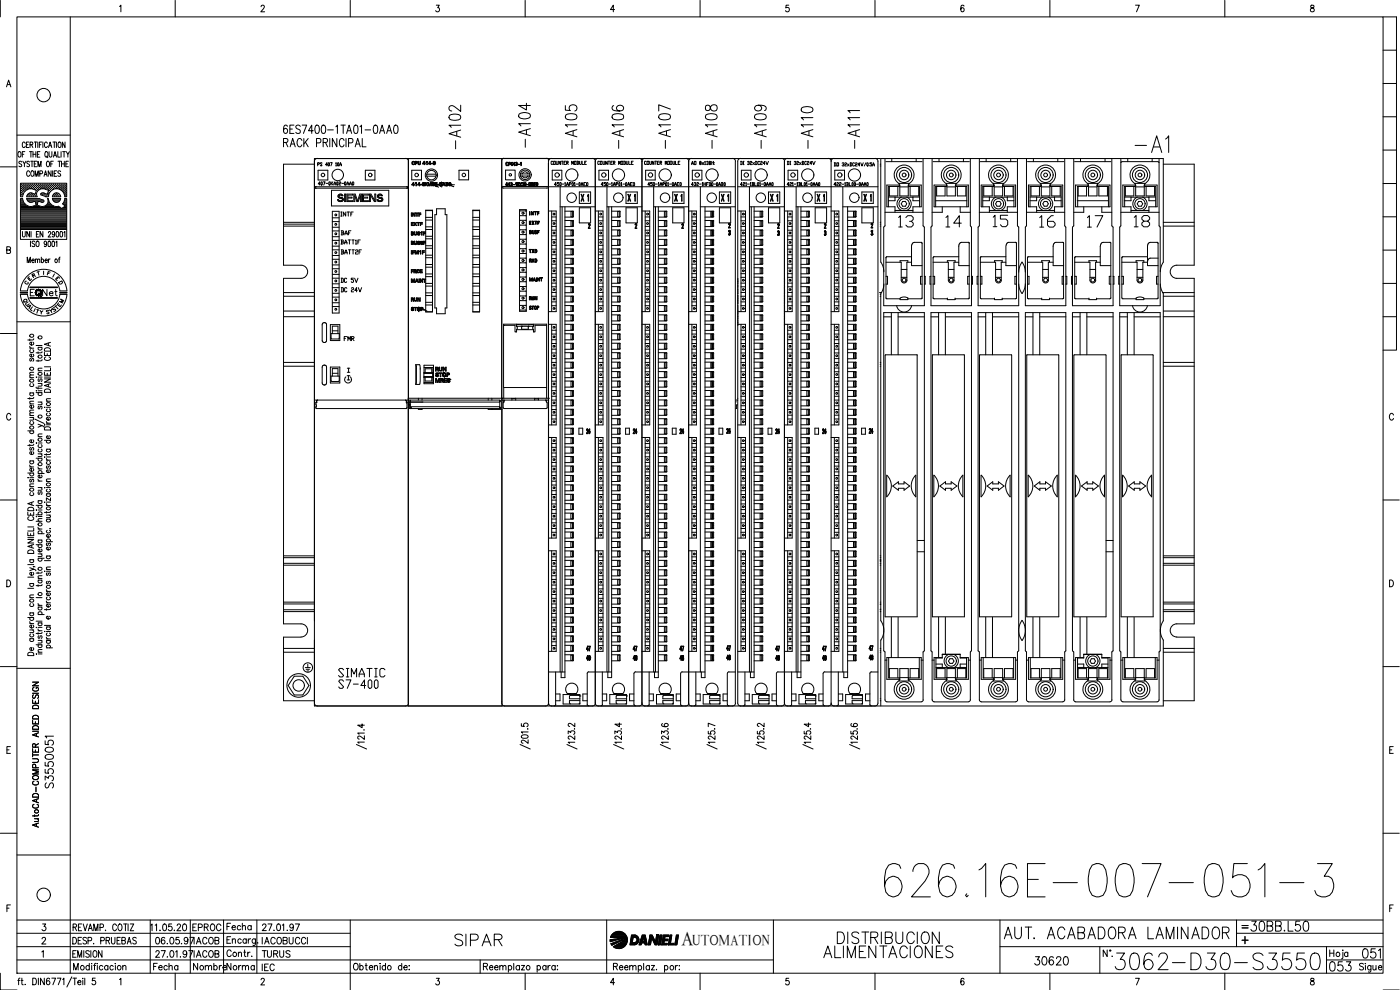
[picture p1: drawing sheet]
<svg xmlns="http://www.w3.org/2000/svg" width="420mm" height="297mm" viewBox="0 0 420 297" stroke-linecap="round" stroke-linejoin="round" font-family="sans-serif">
<defs><g id="words">
<text font-size="15" x="264.2" y="270.2">626.16E-007-051-3</text>
<g font-size="8.8">
<text x="339.4" y="46.9">-A1</text>
<text x="333.4" y="292.1">3062-D30-S3550</text>
</g>
<g font-size="7.1">
<text x="139" y="45.9" transform="rotate(-90 139 45.9)">-A102</text>
<text x="160.2" y="45.5" transform="rotate(-90 160.2 45.5)">-A104</text>
<text x="173.9" y="45.9" transform="rotate(-90 173.9 45.9)">-A105</text>
<text x="188" y="45.9" transform="rotate(-90 188 45.9)">-A106</text>
<text x="202.1" y="45.9" transform="rotate(-90 202.1 45.9)">-A107</text>
<text x="216.3" y="45.9" transform="rotate(-90 216.3 45.9)">-A108</text>
<text x="230.7" y="45.9" transform="rotate(-90 230.7 45.9)">-A109</text>
<text x="244.8" y="45.9" transform="rotate(-90 244.8 45.9)">-A110</text>
<text x="258.9" y="45.9" transform="rotate(-90 258.9 45.9)">-A111</text>
<text x="268.5" y="69.5">13</text>
<text x="282.6" y="69.5">14</text>
<text x="310.8" y="69.5">16</text>
<text x="325.3" y="69.5">17</text>
<text x="135.5" y="285">SIPAR</text>
<text x="250.1" y="284.3">DISTRIBUCION</text>
<text x="300.2" y="282.9">AUT. ACABADORA LAMINADOR</text>
<text x="245.9" y="288.6">ALIMENTACIONES</text>
</g>
<g font-size="6.6">
<text x="296.7" y="69.1">15</text>
<text x="339" y="69.1">18</text>
</g>
<g font-size="6.2">
<text x="374.3" y="280.5">30BB.L50</text>
<text x="397.9" y="292.5">053</text>
<text x="407.8" y="288.6">051</text>
</g>
<text font-size="5.9" x="204.6" y="283.5">A</text>
<g font-size="5.7">
<text x="100.5" y="204.3">SIMATIC</text>
<text x="100.5" y="207.8">S7-400</text>
<text x="16.9" y="237.8" transform="rotate(-90 16.9 237.8)">S3550051</text>
<text x="309.4" y="290.7">30620</text>
</g>
<g font-size="5.3">
<text x="56.8" y="280.5">EPROC</text>
<text x="77.6" y="288.6">TURUS</text>
</g>
<g font-size="4.9">
<text x="11.6" y="90">Net</text>
<text x="67" y="280.1">Fecha</text>
<text x="57.1" y="284.3">IACOB</text>
<text x="44.8" y="292.1">Fecha</text>
<text x="56.8" y="292.1">Nombre</text>
<text x="67" y="292.1">Norma</text>
</g>
<text font-size="4.4" x="207.8" y="283.5">UTOMATION</text>
<g font-size="4">
<text x="100.9" y="66">INTF</text>
<text x="101.2" y="71.6">BAF</text>
<text x="7.1" y="85.4">E</text>
<text x="15.5" y="85.4">E</text>
<text x="16.2" y="86.4">D</text>
<text x="6.3" y="92.8">U</text>
<text x="7.1" y="93.8">A</text>
<text x="13.4" y="94.9">Y</text>
<text x="15.2" y="93.8">T</text>
<text x="16.6" y="92.1">M</text>
<text x="102" y="103.4">FMR</text>
</g>
<g font-size="3.5">
<text x="6.3" y="86.4">C</text>
<text x="371.5" y="279.8">=</text>
</g>
</g></defs>
<!-- layer: XR-FG100|CART -->
<g fill="none" stroke="#000" stroke-width=".3">
<path d="M.1 .1v5M5.1 5.1h410v286.9h-410zM21.1 5.1v286.9M35.9 1.9l.4-.3v1.9M52.6 .1v5M78.4 2l.3-.4h.5l.1 .3-.2 .7-.8 .9h1.1M105.1 .1v5M130.9 1.6h.9l-.4 .7a.6 .6 0 0 1 .4 1 .6 .6 0 0 1-1-.1M157.6 .1v5M184.4 2.9h-1.2l.9-1.3v1.9M210.1 .1v5M236.7 1.6h-.8l-.1 .8a.62 .62 0 0 1 1 0 .62 .62 0 0 1-.1 .9 .62 .62 0 0 1-.9-.1"/>
<path d="M262.6 .1v5M289.3 1.8l-.5-.2a1.17 1.17 0 0 0 .1 1.9 .56 .56 0 0 0 .5-.5 .56 .56 0 0 0-.4-.6 .56 .56 0 0 0-.7 .5M315.1 .1v5M340.8 1.6h1.1l-.8 1.9M367.6 .1v5M393.4 1.6v.6a.72 .72 0 0 1 .9 .4 .72 .72 0 0 1-.3 .9 .64 .64 0 0 1-.8-.6 .64 .64 0 0 1 .9-.6l.2-.3v-.4zM415.1 5.1h4v100h-4M415.1 15.1h4M1.9 26.1l.7-2.1 .7 2.1M2.2 25.4h.8M415.1 35h4M415.1 25h4"/>
<path d="M.1 50.1h5M5.1 40.5h16M5.6 45.6l.1-.1a.86 .86 0 0 1 .6 .8 .86 .86 0 0 1-.6 .8 1.14 1.14 0 0 1-.1-1.5zM6.3 56.9h.1M6.3 56.2h.1M6.3 55.6h.1M6.3 57.5h.1M6.3 58.2h.1M6.3 58.8h.1M6.3 59.7h.4M6.4 57.2h.2M6.4 56.5h.2"/>
<path d="M6.4 55.9h.2M6.4 55.3h.2M6.4 57.8h.2M6.4 58.4h.2M6.5 48.6l-.3-.2-.5 .2v.3l.8 .7-.3 .4-.5-.2M6.5 55.2v.2M6.5 55.8v.2M6.5 56.5v.1M6.5 57.1v.2M6.5 57.7v.2M6.5 58.4v.1M6.7 46.3h.5"/>
<path d="M6.8 59h-.7v-4h13.9v4h-.6M6.8 56.9h.1M6.8 56.2h.1M6.8 55.6h.1M6.8 57.5h.1M6.8 58.2h.1M6.9 48.4l.4 .8 .5-.8M6.9 55.5v.2M6.9 56.2v.1M6.9 56.8v.2M6.9 57.4v.2M6.9 58.1v.1"/>
<path d="M7.1 57.2h.1M7.1 56.5h.1M7.1 55.9h.1M7.1 55.3h.1M7.2 55.2v.2M7.2 55.8v.2M7.2 56.5v.1M7.2 57.1v.2M7.3 49.2v.8M7.4 56.9h.2M7.4 56.2h.2M7.4 55.6h.2"/>
<path d="M7.5 45.5h-.8v1.6M7.5 55.5v.2M7.5 56.2v.1M7.5 56.8v.2M7.6 43a.47 .47 0 0 0-.6-.4 .47 .47 0 0 0-.3 .7v.3a.47 .47 0 0 0 .3 .7 .47 .47 0 0 0 .6-.4M7.7 56.5h.2M7.7 55.9h.2M7.7 55.3h.2M7.8 55.2v.2M7.8 55.8v.2M7.8 56.5v.1M7.9 43.4h.5"/>
<path d="M8 56.9h.1M8 56.2h.2M8 55.6h.2M8.1 55.5v.2M8.1 56.2v.1M8.1 56.8h.1M8.1 59.7h3.7M8.2 58.8h.1M8.3 56.8l-1 .8-.5 1.4M8.3 56.5h.2M8.3 55.9h.2M8.3 55.3h.2"/>
<path d="M8.3 58.4h.2M8.4 58.3l-.4 .7h3.1M8.4 55.2v.2M8.4 55.8v.2M8.4 56.5v.1M8.4 58.4v.1M8.7 42.6h-.8v1.7h.8M8.7 56.2h.1M8.7 55.6h.1M8.7 58.8h.1M8.7 58.2h.1M8.8 55.5v.2"/>
<path d="M8.8 56.2v.1M8.8 58.1v.1M8.8 58.7v.2M8.8 58l-.4 .3M8.8 48.6a.41 .41 0 0 0-.6-.2 .41 .41 0 0 0 .1 .7l.4 .2a.43 .43 0 0 1 0 .7 .43 .43 0 0 1-.7-.2M8.8 45.5h.9M8.9 51.7a.46 .46 0 0 0-.6-.4 .46 .46 0 0 0-.3 .6v.4a.47 .47 0 0 0 .3 .6 .47 .47 0 0 0 .6-.4M9 56.5h.1M9 55.9h.1M9 55.3h.1M9 58.4h.1M9 43.4l.7-.1v-.6l-.7-.1v1.7"/>
<path d="M9.1 55.2v.2M9.1 55.8v.2M9.1 56.5v.1M9.1 58.4v.1M9.2 48.4h.8M9.3 45.5v1.6M9.3 56.2h.2M9.3 55.6h.2M9.3 58.2h.2M9.3 58.8h.2M9.4 55.5v.2M9.4 56.2v.1"/>
<path d="M9.4 58.1v.1M9.4 58.7v.2M9.4 43.4l.5 .9M9.5 51.3h.1a.86 .86 0 0 1 .6 .8 .86 .86 0 0 1-.6 .8 1.09 1.09 0 0 1-.1-1.6zM9.6 56.5h.2M9.6 55.9h.2M9.6 55.3h.2M9.6 58.4h.2M9.6 48.4v1.6M9.7 55.2v.2M9.7 55.8v.2M9.7 56.5v.1"/>
<path d="M9.7 58.4v.1M9.9 46.3h.9M9.9 45.5v1.6M9.9 56.2h.2M9.9 55.6h.2M9.9 58.8h.2M10 56.7l-.8-.1-.9 .2M10 56.8l.9 .3-.4 1.2-1.1-.4-.6 .1M10 55.5v.2M10 56.2v.1M10 58.2h.1M10 58.7v.2"/>
<path d="M10.2 56.5h.2M10.2 55.9h.2M10.2 55.3h.2M10.2 58.4h.2M10.3 49.2h.5M10.3 42.6h.8M10.3 55.2v.2M10.3 55.8v.2M10.3 56.5v.1M10.3 58.4v.1M10.5 52.9v-1.6l.5 1.6 .5-1.6v1.6M10.6 56.9h.2"/>
<path d="M10.6 56.2h.2M10.6 55.6h.2M10.6 58.8h.2M10.7 42.6v1.7M10.7 55.5v.2M10.7 56.2v.1M10.7 56.8v.1M10.7 58.7v.2M10.7 58.2h.1M10.8 45.5v1.6M10.9 56.5h.1M10.9 55.9h.1"/>
<path d="M10.9 55.3h.1M11 55.2v.2M11 55.8v.2M11 56.5v.1M11 57.2h.1M11 48.4h-.7v1.6h.7M11.2 56.9h.2M11.2 56.2h.2M11.2 55.6h.2M11.2 46.3h.5M11.3 55.5v.2M11.3 56.2v.1"/>
<path d="M11.3 56.8v.2M11.3 42.6v1.7M11.4 50v-1.6l.5 1.6 .4-1.6v1.6M11.5 56.5h.2M11.5 55.9h.2M11.5 55.3h.2M11.6 55.2v.2M11.6 55.8v.2M11.6 56.5v.1M11.8 43.4h.5M11.9 56.2h.1M11.9 55.6h.1"/>
<path d="M11.9 56.8a1.53 1.53 0 0 0-.7 2.2M11.9 52.1h.8v-.8h-.8v1.6M11.9 55.5v.2M11.9 56.2v.1M11.9 59.7l1 .3M12 59.6l-4-.1 .3 .7 .5 .4M12 45.5h-.8v1.6h.8M12.1 56.5h.2M12.1 55.9h.2M12.1 55.3h.2M12.2 55.2v.2M12.2 55.8v.2"/>
<path d="M12.2 56.5v.1M12.3 58.5l1 .3M12.4 58l-.2 .3 .2 .2M12.5 56.2h.2M12.5 55.6h.2M12.5 58.2h.2M12.6 42.6h-.8v1.7M12.6 55.5v.2M12.6 56.2v.1M12.6 58.1v.1M12.8 56.5h.2M12.8 55.9h.2"/>
<path d="M12.8 55.3h.2M12.8 58.4h.2M12.9 42.6v1.7M12.9 55.2v.2M12.9 55.8v.2M12.9 56.5v.1M12.9 58.4v.1M13 60a.45 .45 0 0 1 .1 .6 .45 .45 0 0 1-.7 .1M13.1 56.2h.2M13.1 55.6h.2M13.1 58.2h.2M13.2 52.9l.5-1.6 .4 1.6"/>
<path d="M13.2 55.5v.2M13.2 56.2v.1M13.2 58.1v.1M13.2 57.9l-.8 .1M13.3 58.8l.5 .2M13.4 52.4h.6M13.4 56.5h.2M13.4 55.9h.2M13.4 55.3h.2M13.4 58.4h.2M13.5 55.2v.2M13.5 55.8v.2"/>
<path d="M13.5 56.5v.1M13.5 58.4v.1M13.6 56.8l1 .3-.4 1.2-1-.4M13.6 56.7l-.7-.1-1 .2M13.7 45.6l.1-.1a.86 .86 0 0 1 .6 .8 .86 .86 0 0 1-.6 .8 1.2 1.2 0 0 1-.1-1.5zM13.8 56.2h.1M13.8 55.6h.1M13.8 58.8h.1M13.8 59h.6M13.8 55.5v.2M13.8 56.2v.1M13.8 58.7v.2"/>
<path d="M14 46.8l.4 .5M14.1 56.5h.1M14.1 55.9h.1M14.1 55.3h.1M14.1 58.4h.1M14.1 48.5l.2-.1a.86 .86 0 0 1 .6 .8 .86 .86 0 0 1-.6 .8 1.2 1.2 0 0 1-.2-1.5zM14.1 55.2v.2M14.1 55.8v.2M14.1 56.5v.1M14.1 58.4v.1M14.2 43a.47 .47 0 0 0-.6-.4 .47 .47 0 0 0-.3 .7v.3a.47 .47 0 0 0 .3 .7 .47 .47 0 0 0 .6-.4M14.4 58.8h.1"/>
<path d="M14.4 56.9h.2M14.4 56.2h.2M14.4 55.6h.2M14.4 58.2h.2M14.4 59.6h-.2a1.59 1.59 0 0 1-1.2 2.3M14.5 55.5v.2M14.5 56.2v.1M14.5 56.8v.2M14.5 58.1v.1M14.5 59.5l.2 .8M14.5 57.5h.1M14.6 44.3l.4-1.7 .5 1.7"/>
<path d="M14.7 58.3l-.2 .7M14.7 57.2h.2M14.7 56.5h.2M14.7 55.9h.2M14.7 55.3h.2M14.7 57.8h.1M14.7 45.5v1.2l.4 .4 .4-.2 .1-1.4M14.7 43.7h.6M14.8 55.2v.2M14.8 55.8v.2M14.8 56.5v.1M14.8 57.1v.2"/>
<path d="M14.8 57.7v.1M15 56.9h.2M15 56.2h.2M15 55.6h.2M15.1 55.5v.2M15.1 56.2v.1M15.1 56.8v.2M15.2 49.2h.5M15.3 51.3v1.6l-.8-1.6v1.6M15.3 56.5h.2M15.3 55.9h.2M15.3 55.3h.2"/>
<path d="M15.4 55.2v.2M15.4 55.8v.2M15.4 56.5v.1M15.7 56.2h.1M15.7 55.6h.1M15.7 59.6l2.5-.1a1.24 1.24 0 0 1-.8 1.1 1.24 1.24 0 0 1-1.3-.3M15.7 59.5l.4 .8M15.7 56.8v.1M15.7 55.5v.2M15.7 56.2v.1M15.8 51.3v1.6M15.8 59.7h2.3"/>
<path d="M15.9 42.6h.8M16 56.5h.1M16 55.9h.1M16 55.3h.1M16 56.8l1-.2 .9 .2M16 48.4h-.8v1.6M16 56.8l-.8 .6-.5 .9M16 47.1l.5-1.6 .5 1.6M16 55.2v.2M16 55.8v.2M16 56.5v.1M16.1 58.3l-.4 .7"/>
<path d="M16.1 58.4l-.1 .1M16.2 46.6h.6M16.3 52.1h.4M16.3 56.2h.2M16.3 55.6h.2M16.3 58.8h.2M16.3 42.6v1.7M16.4 55.5v.2M16.4 56.2v.1M16.4 58.2h.1M16.4 58.7v.2M16.5 58h.9"/>
<path d="M16.5 58l-.4 .3M16.6 56.5h.2M16.6 55.9h.2M16.6 55.3h.2M16.6 58.4h.2M16.7 55.2v.2M16.7 55.8v.2M16.7 56.5v.1M16.7 58.4v.1M16.9 56.2h.2M16.9 55.6h.2M16.9 58.2h.2"/>
<path d="M16.9 58.8h.2M16.9 42.6v1.7M17 51.3h-.7v1.6h.7M17 55.5v.2M17 56.2v.1M17 58.1v.1M17 58.7v.2M17.2 56.5h.2M17.2 55.9h.2M17.2 55.3h.2M17.2 58.4h.2M17.3 55.2v.2"/>
<path d="M17.3 55.8v.2M17.3 56.5v.1M17.3 58.4v.1M17.4 45.5v1.6h.6M17.4 48.4h.8M17.4 58l.5 .3M17.6 56.2h.1M17.6 55.6h.1M17.6 58.8h.1M17.7 42.7v-.1a.86 .86 0 0 1 .7 .8 .86 .86 0 0 1-.7 .9 1.14 1.14 0 0 1 0-1.6zM17.7 55.5v.2M17.7 56.2v.1"/>
<path d="M17.7 58.7v.2M17.8 48.4v1.6M17.9 58.3l.3 .7h-2.5M17.9 56.5h.1M17.9 55.9h.1M17.9 55.3h.1M17.9 56.8l1 .8 .6 1.4M17.9 55.2v.2M17.9 55.8v.2M17.9 56.5v.1M18.2 51.5l-.3-.2-.5 .2 .1 .4 .7 .5-.3 .5-.5-.2M18.2 56.9h.2"/>
<path d="M18.2 56.2h.2M18.2 55.6h.2M18.3 55.5v.2M18.3 56.2v.1M18.3 56.8v.2M18.3 45.5v1.6M18.5 49.2h.8M18.5 48.4v1.6M18.5 56.5h.2M18.5 55.9h.2M18.5 55.3h.2M18.6 57.1l.1 .1"/>
<path d="M18.6 55.2v.2M18.6 55.8v.2M18.6 56.5v.1M18.8 45.5h.8M18.8 56.9h.2M18.8 56.2h.2M18.8 55.6h.2M18.9 57.4l.1 .1M18.9 55.5v.2M18.9 56.2v.1M18.9 56.8v.2M19.1 57.2h.2"/>
<path d="M19.1 56.5h.2M19.1 55.9h.2M19.1 55.3h.2M19.1 57.8h.2M19.2 45.5v1.6M19.2 55.2v.2M19.2 55.8v.2M19.2 56.5v.1M19.2 57.1v.2M19.2 57.7v.2M19.3 48.4v1.6M19.5 56.9h.1"/>
<path d="M19.5 56.2h.1M19.5 55.6h.1M19.5 57.5h.1M19.5 58.2h.1M19.5 42.6v1.7l-.8-1.7v1.7M19.5 58.8h.1M19.5 59.7h.4M19.6 55.5v.2M19.6 56.2v.1M19.6 56.8v.2M19.6 57.4v.2M19.6 58.1v.1"/>
<path d="M19.6 58.7v.2M19.8 57.2h.1M19.8 56.5h.1M19.8 55.9h.1M19.8 55.3h.1M19.8 57.8h.1M19.8 58.4h.1M19.8 49.2h.4M19.9 55.2v.2M19.9 55.8v.2M19.9 56.5v.1M19.9 57.1v.2"/>
<path d="M19.9 57.7v.2M19.9 58.4v.1M19.9 45.5l.5 .8 .4-.8M20.4 46.3v.8M20.5 48.4h-.7v1.6h.7M415.1 55.1h4M415.1 45h4M2 75l1-.1 .1-.7-1.1-.2v2.1l1.1-.3 .1-.4-.4-.4M6.1 68.9v2.9h13.9v-2.9M6.3 64.5h13.6M6.3 64.2h13.6M6.3 63.9h13.6"/>
<path d="M6.3 63.5h13.6M6.3 63.2h13.6M6.3 62.9h13.6M6.3 62.6h12M6.3 62.3h11.6M6.3 62h2.3M6.3 61.6h1.6M6.3 61.3h1.2M6.3 61h.9M6.3 60.7h.7M6.3 60.4h.6M6.3 60.1h.4"/>
<path d="M6.3 64.8h13.6M6.3 65.1h13.6M6.3 65.4h13.6M6.3 65.8h13.6M6.3 66.1h13.6M6.3 66.4h13.6M6.3 66.7h13.6M6.3 67h13.6M6.3 67.3h13.6M6.3 67.7h13.6M6.3 68h13.6M6.3 68.3h13.6"/>
<path d="M6.3 68.6h13.6M6.7 69.5l.1 1.4 .3 .2 .5-.5v-1.1M8.2 78.8v-1.6l.4 1.6 .5-1.6v1.6M8.3 60.1h4.4M8.3 61.8l-1-.8-.5-1.4h-.7v9.3h13.9v-9.3l-.5-.1-.3 1.1-.5 .5 .8 .8-1.1 .7M8.6 60.4h1.6M8.8 60.6l.8 .1 .9-.3 .3 1.1-1.3 .4-1.2-.1M8.8 69.5v1.6l-.8-1.6v1.6M9.1 72.3v1.7M9.3 69.5v1.6M9.6 78.2h.7l-.1-.4a.48 .48 0 0 0-.6 .5 .48 .48 0 0 0 .6 .4l.1-.1M9.9 62h2.1"/>
<path d="M10.5 72.6l-.6-.3-.3 .3 .1 .3a.74 .74 0 0 1 .6 1l-.7-.1M10.6 78l.3-.3 .3 .1 .1 1M10.6 77.7v1.1M10.7 60.4h.6M10.8 60.7h.5M10.8 61h.4M10.8 61.6h.3M10.9 61.3h.2M10.9 70.3h.5M11 72.4l.2-.1a.88 .88 0 0 1 .5 .9 .88 .88 0 0 1-.5 .8 1.07 1.07 0 0 1-.2-1.6zM11.3 78l.3-.3 .3 .1v1M11.7 69.5h-.8v1.6h.8"/>
<path d="M11.8 60.4h1.3M12.4 77.9l.1-.1a.47 .47 0 0 1 .6 .5 .47 .47 0 0 1-.6 .4l-.1-.1M12.4 60.6l-1-.2-.2 1.1 1.7 .5M12.4 77.2v1.6M12.9 69.5v1.6l-.9-1.6v1.6M13.4 62h2.8M13.5 78.2h.7l-.1-.4a.48 .48 0 0 0-.6 .5 .48 .48 0 0 0 .6 .4l.1-.1M13.9 61.6h1.7M14 72.9l-.2 .4a.46 .46 0 0 1-.6-.4 .46 .46 0 0 1 .6-.5l.1 1.3-.3 .3-.3-.2M14.2 61.3h1M14.4 61h.5M14.5 60.7h.2"/>
<path d="M14.5 69.9l.2-.4 .5 .3-.8 1.3h.9M14.5 60.4h.1M14.6 72.4a.81 .81 0 0 1 .8 .7 .81 .81 0 0 1-.5 .9l-.5-.3zM14.6 77.7v1.1M14.7 60.3l.5 .9 .8 .6M15 77.7l-.4 .5M15.7 72.4l.2-.1a.96 .96 0 0 1 0 1.7l-.3-.7zM16 60.1h1.9M16 61.8l.6 .1a1.45 1.45 0 0 1 1.8 .6M16.3 60.4h1.4M16.4 70l-.2 .4a.46 .46 0 0 1-.6-.4 .46 .46 0 0 1 .6-.5l.1 1.3-.3 .3-.3-.2M16.8 72.7l.3-.4v1.7"/>
<path d="M17 69.5a.81 .81 0 0 1 .8 .7 .81 .81 0 0 1-.5 .9l-.3-.1-.2-.6zM17.6 77.7h.4M18 77.2l-.3 .3v1.3M18.2 69.5h.1a.96 .96 0 0 1 0 1.6l-.3-.7zM18.5 62.6h1.4M19 61h.9M19 62.3h.9M19 61.3h.9M19.2 69.8l.3-.3v1.6M19.2 60.7h.7M19.3 60.4h.6M19.4 61.6h.5"/>
<path d="M19.5 60.1h.4M19.6 62h.3M415.1 75h4M415.1 65.1h4M5.1 96.5h16M6.1 87.7h2.1v.2h-2.1zM6.1 88.3a7 7 0 0 0 7 6.5 7 7 0 0 0 7-6.5M6.1 87.3a7 7 0 0 1 7-6.5 7 7 0 0 1 7 6.5M6.2 87.8h1.9M8.2 88.3a4.9 4.9 0 0 0 4.9 4.4 4.9 4.9 0 0 0 4.9-4.4M8.2 87.3a4.9 4.9 0 0 1 4.9-4.4 4.9 4.9 0 0 1 4.9 4.4M9 89.3h8.2"/>
<path d="M9 89.5h8.2M9 86.3h8.2M9 86.1h8.2M9.1 89.4h8M9.1 86.2h8M9.1 87.7h.7M10.3 86.8h-1.2v2M11 92.9l.7 .2M11.4 81.6l.3 1M11.8 81.5l-.7 .1M13.1 81.4v1M415.1 95h4"/>
<path d="M415.1 85h4M.1 100.1h5M8.9 103.9l.1 .4 .4 .2M8.9 101.7v.5M8.9 119.3v.5M8.9 117.9h1.2M8.9 113.3h1.2M8.9 104.5h1.2M9.2 117.9a.51 .51 0 0 0 0 .7 .51 .51 0 0 0 .7 0 .51 .51 0 0 0 0-.7M9.2 115.1a.49 .49 0 0 0 0 .7 .49 .49 0 0 0 .7 0 .49 .49 0 0 0 0-.7M9.2 107.6l-.3 .3 .3 .5 .4-.8h.4l.1 .5-.2 .3M9.2 104.9a.49 .49 0 0 0 0 .7 .49 .49 0 0 0 .7 0 .49 .49 0 0 0 0-.7"/>
<path d="M9.9 106.2a.51 .51 0 0 1 0 .7 .51 .51 0 0 1-.7 .1 .51 .51 0 0 1-.1-.7l.3-.1v.9M9.9 102.6a.5 .5 0 0 1 0 .8 .5 .5 0 0 1-.7 0 .5 .5 0 0 1 .1-.8h.1v.9M10.1 119.2l-.3 .4h-1.5M10.1 112.5l-1.1 .1-.1 .3 .4 .4M10.1 111.7l-1.1 .1-.1 .3 .4 .4M10.1 101.6l-.3 .4h-1.5M10.8 117.2h.2zM10.8 116.1l.1 .3 1.7 .1M10.8 113.1h.2zM10.8 117.8h1.8M10.8 103.7h1.8M11.4 113.1h1.2"/>
<path d="M11.4 105.6v.5M11.4 108v.5M11.4 116.2v.5M11.4 117.2h1.2M11.4 115h1.2M11.4 111.2h1.2M11.4 104.2h1.2M11.7 117.8a.51 .51 0 0 0 0 .7 .51 .51 0 0 0 .7 0 .51 .51 0 0 0 0-.7M11.7 113.7l-.3 .2 .1 .5h.4l.2-.7h.3l.2 .2-.2 .6M11.7 104.2l-.2 .1a.52 .52 0 0 0 .6 .8 .52 .52 0 0 0 .3-.9M12.3 115l.3 .4-.1 .4-1.1 .1M12.6 110.5h-1.1l-.1 .4 .4 .3"/>
<path d="M12.6 107.9l-.3 .4h-1.5M12.6 105.5l-.3 .4h-1.5M13.3 113.7h1.9l-1.9 1h1.9M13.3 111.7v.9h1.9v-.9M13.3 105.7v1h1.9v-1M13.3 113.1h1.9M13.3 110.1h1.9M13.4 117a.99 .99 0 0 1 1.1-.3 .99 .99 0 0 1 .7 1h-1.9zM13.4 104.6a.99 .99 0 0 1 1.1-.2 .99 .99 0 0 1 .7 1h-1.9zM13.8 107.1a.54 .54 0 0 0-.5 .6 .54 .54 0 0 0 .7 .4h.4a.55 .55 0 0 0 .7-.3 .55 .55 0 0 0-.4-.7M14.2 106.1v.6M14.2 112v.6"/>
<path d="M14.5 102.9v.8M14.5 115.3v.7M15.2 119.6l-1.2 .1-.1 .3 .4 .4M15.2 115.1l-1.9 .6 1.9 .5M15.2 110.4v.8h-1.9M15.2 102.7l-1.9 .6 1.9 .6M3.2 124.5a.63 .63 0 0 0-.7-.5 .63 .63 0 0 0-.5 .8v.5a.63 .63 0 0 0 .5 .7 .63 .63 0 0 0 .7-.5M8.3 129.3h1.8M8.9 139.5l.1 .4 .4 .2M8.9 138.3h1.2M8.9 133.3v.5M8.9 125.3h1.2"/>
<path d="M8.9 124.7h1.2M8.9 121.2h1.2M9.2 138.3a.51 .51 0 0 0 0 .7 .51 .51 0 0 0 .7 0 .51 .51 0 0 0 0-.7M9.2 134.3l-.3 .3 .1 .4h.4l.2-.6 .3-.1 .2 .3-.2 .5M9.2 129.3l-.2 .1a.52 .52 0 0 0 .6 .7 .52 .52 0 0 0 .3-.8M9.2 126.5a.51 .51 0 0 0 0 .7 .51 .51 0 0 0 .7 0 .51 .51 0 0 0 0-.7M9.8 125.3l.3 .3-.1 .4-1.1 .1M9.9 135.5l.1 .2a.53 .53 0 0 1-.5 .7 .53 .53 0 0 1-.4-.8l.3-.1v.9M9.9 131.9a.5 .5 0 0 1 0 .8 .5 .5 0 0 1-.7 0 .5 .5 0 0 1 .1-.8h.1v.9M9.9 121.6a.5 .5 0 0 1 0 .7 .5 .5 0 0 1-.7 0 .5 .5 0 0 1 .1-.7h.1v.9M10.1 133.3l-.3 .3h-1.5M10.1 123.9h-1.1l-.1 .4 .4 .4"/>
<path d="M10.1 123l-1.1 .1-.1 .4 .4 .4M10.1 120.4h-1.1l-.1 .4 .4 .4M10.5 125.8l2.8 1.3M10.8 132.9h.2zM10.8 137.5h1.8M11.4 127.3l1.2 .4-1.2 .5M11.4 136.2h1.2M11.4 132.9h1.2M11.4 131h1.2M11.4 120.6h1.2M11.7 137.5a.51 .51 0 0 0 0 .7 .51 .51 0 0 0 .7 0 .51 .51 0 0 0 0-.7M11.7 134.7a.49 .49 0 0 0 0 .7 .49 .49 0 0 0 .7 0 .49 .49 0 0 0 0-.7"/>
<path d="M11.7 133.4a.49 .49 0 0 0 0 .7 .49 .49 0 0 0 .7 0 .49 .49 0 0 0 0-.7M11.7 121.9l-.3 .3 .3 .5 .4-.8h.4l.1 .5-.2 .3M12.3 136.2l.3 .4-.1 .3-1.1 .1M12.3 120.6l.3 .4-.1 .4h-1.1M12.6 130.2l-1.1 .1-.1 .3 .4 .4M12.6 127.7l.7 .3v.2M13.3 127.5h.2zM13.3 132.1h1.9M13.4 137v.2zM13.4 128.3a1.02 1.02 0 0 1 1.1-.2 1.02 1.02 0 0 1 .7 .9h-1.9zM13.4 122.1v.2zM13.9 137.5l.1 .4 .4 .2"/>
<path d="M13.9 126.4l.1 .4 .4 .2M13.9 136.1v.5M13.9 138.1h1.3M13.9 137.1h1.3M13.9 134.8h1.3M13.9 127.5h1.3M13.9 127h1.3M13.9 122.2h1.3M13.9 120.4h1.3M14.2 139.8l-.3 .3 .1 .4h.4l.2-.6 .3-.1 .3 .3-.3 .4M14.2 138.5l-.2 .1a.54 .54 0 0 0 .5 .8 .54 .54 0 0 0 .5-.8l-.1-.1M14.2 134.8l-.2 .1a.54 .54 0 0 0 .5 .7 .54 .54 0 0 0 .5-.7l-.1-.1"/>
<path d="M14.2 132.1l-.2 .1a.54 .54 0 0 0 .5 .8 .54 .54 0 0 0 .5-.8l-.1-.1M14.2 123.9a.51 .51 0 0 0 .3 .9 .51 .51 0 0 0 .5-.7l-.1-.2M14.2 122.7l-.2 .1a.53 .53 0 0 0 .5 .7 .53 .53 0 0 0 .5-.7l-.1-.1M14.9 130.8a.56 .56 0 0 1-.3 .9 .56 .56 0 0 1-.7-.7l.5-.2v.8M14.9 125.2a.56 .56 0 0 1-.3 .9 .56 .56 0 0 1-.7-.6l.5-.3v.9M15.2 136l-.2 .3-1.7 .1M418.2 124.5a.63 .63 0 0 0-.7-.5 .63 .63 0 0 0-.5 .8v.5a.63 .63 0 0 0 .5 .8 .63 .63 0 0 0 .7-.6M.1 150h5M8.3 159.8v.9h1.8v-.9M8.3 153.7v.9h1.8v-.9M8.3 143.3h.2zM8.3 158.1h1.8"/>
<path d="M8.3 141.9h1.8M8.4 152.5a.96 .96 0 0 1 1.1-.2 .96 .96 0 0 1 .6 .9h-1.8zM8.8 155.1a.56 .56 0 0 0-.5 .6 .56 .56 0 0 0 .7 .5h.4a.56 .56 0 0 0 .7-.5 .56 .56 0 0 0-.4-.6M8.9 146h1.2M8.9 143.3h1.2M8.9 140.1h1.2M9.2 147.8a.51 .51 0 0 0 0 .8 .51 .51 0 0 0 .7 0 .51 .51 0 0 0 0-.8M9.2 143.8l-.3 .3 .3 .5 .4-.7h.4l.1 .4-.2 .3M9.2 141.9a.51 .51 0 0 0 0 .8 .51 .51 0 0 0 .7 0 .51 .51 0 0 0 0-.8M9.2 154v.6M9.5 150.7v.8M9.9 140.5a.5 .5 0 0 1 0 .8 .5 .5 0 0 1-.7 0 .5 .5 0 0 1 .1-.8h.1v.9"/>
<path d="M10.1 158.5v.8h-1.8M10.1 150.5l-1.8 .6 1.8 .6M10.1 145.2l-1.1 .1-.1 .4 .4 .3M10.8 155h.2zM10.8 153h.2zM10.8 151.6h1.8M10.8 156.4h1.8M10.8 154.5h1.8M11.4 158.2l.1 .3 .4 .2M11.4 143.7l.1 .4 .4 .2M11.4 140.1l.1 .4 .4 .2M11.4 146.3h1.2"/>
<path d="M11.4 158.7h1.2M11.4 155h1.2M11.4 153h1.2M11.4 150.2h1.2M11.4 144.3h1.2M11.4 142.1h1.9M11.4 140.7h1.2M11.7 154.5a.51 .51 0 0 1 0-.8 .51 .51 0 0 1 .7 0 .51 .51 0 0 1 0 .8M11.7 151.6a.49 .49 0 0 0 0 .7 .49 .49 0 0 0 .7 0 .49 .49 0 0 0 0-.7M11.7 150.2a.51 .51 0 0 0 0 .8 .51 .51 0 0 0 .7 0 .51 .51 0 0 0 0-.8M11.7 147.5l-.3 .3 .1 .5h.4l.2-.7 .3-.1 .2 .3-.2 .5M11.7 142.1a.49 .49 0 0 1 0-.7 .49 .49 0 0 1 .7 0 .49 .49 0 0 1 0 .7"/>
<path d="M12.3 146.3l.3 .4-.1 .3-1.1 .1M12.4 142.5a.51 .51 0 0 1 0 .7 .51 .51 0 0 1-.7 .1 .51 .51 0 0 1-.1-.7l.3-.1v.9M12.6 155.6l-1.1 .1-.1 .4 .4 .3M13.3 150.7h.2zM13.3 146.3h.2zM13.9 151.1l.1 .4 .4 .2M13.9 153.5v.5M13.9 155.8h1.3M13.9 154.5h1.3M13.9 151.7h1.3M13.9 150.7h1.3M13.9 148.2h1.3"/>
<path d="M13.9 146.3h1.3M13.9 144.5h1.3M14 152.3a.54 .54 0 0 1 .8-.2 .54 .54 0 0 1 .1 .8h-.7l-.3-.3zM14 145.1a.54 .54 0 0 1 .8-.2 .54 .54 0 0 1 .1 .8h-.7l-.3-.3zM14.2 159.1a.57 .57 0 0 0 .3 .9 .57 .57 0 0 0 .7-.6l-.3-.3M14.2 155.8a.51 .51 0 0 0 .3 .8 .51 .51 0 0 0 .5-.7l-.1-.1M14.2 148.2a.57 .57 0 0 0 .3 .9 .57 .57 0 0 0 .7-.7l-.3-.2M14.2 146.8l-.2 .1a.54 .54 0 0 0 .5 .8 .54 .54 0 0 0 .5-.8l-.1-.1M14.8 154.5l.4 .4-.2 .3-1.1 .1M14.9 141l.1 .1a.52 .52 0 0 1-.5 .7 .52 .52 0 0 1-.4-.8h.3v.8M15 158.5l.2 .1h-.3M15.2 153.4l-.2 .3h-1.7"/>
<path d="M15.2 149.4v.8l-1.3-.8v.8M15.2 143.7l-1.2 .1-.1 .3 .4 .4M415.1 150h4.8M2 174a1.03 1.03 0 0 1 1.2 1 1.03 1.03 0 0 1-1.2 1.1zM8.3 161.9h1.8l-1.8 1h1.8M8.3 176.5h1.8M8.3 173.2h1.8M8.3 169.4h1.8M8.3 161.3h1.8M8.4 165.3a.97 .97 0 0 1 1.2-.3 .97 .97 0 0 1 .5 1.1h-1.8zM8.9 170.3l1.2 .5-1.2 .4M8.9 179.3h1.2"/>
<path d="M8.9 175.1h1.2M8.9 167.9h1.2M9.2 175.1a.51 .51 0 0 0 0 .7 .51 .51 0 0 0 .7 0 .51 .51 0 0 0 0-.7M9.2 167.9a.51 .51 0 0 0 0 .8 .51 .51 0 0 0 .7 0 .51 .51 0 0 0 0-.8M9.2 160.1v.6M9.5 163.6v.7M9.9 171.7a.5 .5 0 0 1 0 .7 .5 .5 0 0 1-.7 .1 .5 .5 0 0 1-.1-.7l.3-.1v.9M10 170l.5 .1M10.1 178.5l-1.1 .1-.1 .3 .4 .4M10.1 170.8l.7 .3v.2M10.1 163.4l-1.8 .5 1.8 .6M10.8 179.3h1.8"/>
<path d="M10.8 163.4h1.8M11.4 171.6v.6M11.4 175.5v.5M11.4 174.1h1.2M11.4 173.6h1.2M11.4 167.5h1.9M11.4 166.2h1.2M11.4 162h1.2M11.4 160.1h1.9M11.7 174.1a.49 .49 0 0 0 0 .7 .49 .49 0 0 0 .7 0 .49 .49 0 0 0 0-.7M11.7 167.5a.51 .51 0 0 0 0 .7 .51 .51 0 0 0 .7 0 .51 .51 0 0 0 0-.7M11.7 163.4a.49 .49 0 0 0 0 .7 .49 .49 0 0 0 .7 0 .49 .49 0 0 0 0-.7"/>
<path d="M11.7 162a.51 .51 0 0 0 0 .8 .51 .51 0 0 0 .7 0 .51 .51 0 0 0 0-.8M11.7 160.1a.49 .49 0 0 1 0-.7 .49 .49 0 0 1 .7 0 .49 .49 0 0 1 0 .7M12.3 166.2l.3 .4-.1 .3-1.1 .1M12.4 164.7l.1 .2a.53 .53 0 0 1-.5 .7 .53 .53 0 0 1-.4-.8l.3-.1v.9M12.6 175.4l-.1 .3h-1.7M12.6 172.7l-1.1 .1-.1 .4 .4 .4M12.6 171.6l-.3 .3h-1.5M13.3 171.4h.2zM13.3 168.2h1.9M13.9 176.9l.1 .3 .4 .2M13.9 177.4h1.3M13.9 171.4h1.3"/>
<path d="M13.9 170.9h1.3M13.9 166.8h1.3M13.9 162.5h1.8M14.2 179.1l-.2 .2a.54 .54 0 0 0 .5 .7 .54 .54 0 0 0 .5-.7l-.1-.2M14.2 174.4l-.3 .3 .1 .4h.4l.2-.6 .3-.1 .3 .3-.3 .5M14.2 171.9l-.3 .3 .3 .5 .4-.8h.4l.2 .5-.3 .3M14.2 166.8l-.2 .1a.54 .54 0 0 0 .5 .8 .54 .54 0 0 0 .5-.8l-.1-.1M14.2 163l-.3 .2 .3 .5 .4-.7h.4l.2 .4-.3 .3M14.2 162.5l-.2-.1a.54 .54 0 0 1 .5-.7 .54 .54 0 0 1 .5 .7l-.1 .1M14.9 177.9l.1 .1a.53 .53 0 0 1-.5 .7 .53 .53 0 0 1-.4-.8h.3v.8M14.9 164.2l.1 .1a.52 .52 0 0 1-.5 .7 .52 .52 0 0 1-.4-.8h.3v.8M14.9 160.3a.56 .56 0 0 1-.3 1 .56 .56 0 0 1-.7-.7l.5-.3v.9"/>
<path d="M15.2 170.1l-1.2 .1-.1 .3 .4 .4M417 174a1.03 1.03 0 0 1 1.2 1 1.03 1.03 0 0 1-1.2 1.1zM8.3 185.3h1.8M8.6 195.8a.95 .95 0 0 1 1.1 0 .95 .95 0 0 1 .4 .9h-1.8zM8.9 186.5l.1 .4 .4 .2M8.9 191.6h1.2M8.9 189h1.2M8.9 187.1h1.2M8.9 183.9h1.2M9.2 191.6a.49 .49 0 0 0 0 .7 .49 .49 0 0 0 .7 0 .49 .49 0 0 0 0-.7M9.2 190.2a.51 .51 0 0 0 0 .8 .51 .51 0 0 0 .7 0 .51 .51 0 0 0 0-.8M9.2 185.3a.51 .51 0 0 0 0 .7 .51 .51 0 0 0 .7 0 .51 .51 0 0 0 0-.7"/>
<path d="M9.2 183.9a.51 .51 0 0 0 0 .7 .51 .51 0 0 0 .7 0 .51 .51 0 0 0 0-.7M9.2 181.1a.49 .49 0 0 0 0 .7 .49 .49 0 0 0 .7 0 .49 .49 0 0 0 0-.7M9.8 189l.3 .3-.1 .4-1.1 .1M9.9 194.3a.5 .5 0 0 1 0 .7 .5 .5 0 0 1-.7 0 .5 .5 0 0 1 .1-.7h.1v.9M9.9 187.5a.5 .5 0 0 1 0 .8 .5 .5 0 0 1-.7 0 .5 .5 0 0 1 .1-.8h.1v.9M10.8 196.2h.2zM10.8 188.2h.2zM10.8 193.4h1.8M10.8 186.4h1.8M11.4 188.7l.1 .3 .4 .3M11.4 181l.1 .4 .4 .2M11.4 192.1h1.2"/>
<path d="M11.4 196.2h1.2M11.4 195.7h1.2M11.4 189.8v.5M11.4 189.3h1.2M11.4 188.2h1.2M11.4 186.9h1.2M11.4 184.4h1.9M11.4 182.1h1.2M11.4 181.6h1.2M11.7 193.4a.49 .49 0 0 0 0 .8 .49 .49 0 0 0 .7 0 .49 .49 0 0 0 0-.8M11.7 190.7l-.3 .3 .3 .5 .4-.7h.4l.1 .4-.2 .3M11.7 186.9a.49 .49 0 0 0 0 .7 .49 .49 0 0 0 .7 0 .49 .49 0 0 0 0-.7"/>
<path d="M11.7 184.4a.49 .49 0 0 1 0-.7 .49 .49 0 0 1 .7 0 .49 .49 0 0 1 0 .7M11.7 182.1a.51 .51 0 0 0 0 .8 .51 .51 0 0 0 .7 0 .51 .51 0 0 0 0-.8M12.3 192.1l.3 .4-.1 .4h-1.1M12.6 194.9l-1.1 .1-.1 .3 .4 .4M12.6 189.7l-.1 .3-1.7 .1M13.3 189.5h.2zM13.3 187.6h1.9M13.9 191.2l.1 .3 .4 .2M13.9 180.3l.1 .4 .4 .2M13.9 194.4h1.8M13.9 192.2h1.3M13.9 191.7h1.3"/>
<path d="M13.9 189.5h1.3M13.9 188.1h1.3M13.9 182.7v.4M13.9 180.9h1.3M14.2 194.4l-.2-.1a.54 .54 0 0 1 .5-.8 .54 .54 0 0 1 .5 .8l-.1 .1M14.2 192.2a.51 .51 0 0 0 .3 .8 .51 .51 0 0 0 .5-.7l-.1-.1M14.2 189.9a.51 .51 0 0 0 .3 .9 .51 .51 0 0 0 .5-.7l-.1-.2M14.2 188.1l-.2 .1a.54 .54 0 0 0 .5 .8 .54 .54 0 0 0 .5-.8l-.1-.1M14.9 184.9l.1 .1a.53 .53 0 0 1-.5 .8 .53 .53 0 0 1-.4-.9h.3v.8M14.9 181.3l.1 .1a.52 .52 0 0 1-.5 .8 .52 .52 0 0 1-.4-.8l.3-.1v.8M15.2 182.6l-.2 .3h-1.7M.1 200h5"/>
<path d="M5.1 200.5h16M9.8 216.2v1h1.8v-1M9.8 210v1h1.8v-1M9.8 204.7h1.8l-1.8 1.1h1.8M9.8 219.4h1.8M9.8 208h1.8M9.9 218a.95 .95 0 0 1 1.1-.2 .95 .95 0 0 1 .6 1h-1.8zM9.9 215a.95 .95 0 0 1 1.1-.3 .95 .95 0 0 1 .6 1h-1.8zM10 211.7a.94 .94 0 0 1 1.1-.1 .94 .94 0 0 1 .5 1h-1.8zM10 208.5l-.2 .4 .2 .6 .5-.1 .4-.9 .6 .1 .1 .6-.3 .3M10.2 206.2a.59 .59 0 0 0-.4 .7 .59 .59 0 0 0 .7 .5h.4a.58 .58 0 0 0 .7-.6 .58 .58 0 0 0-.7-.6v.4M10.6 210.4v.6"/>
<path d="M10.6 216.6v.6M11.6 219.9l-1.8 .6 1.8 .6M415.1 200h4.8M2.1 225h.6M3.1 224h-1v2h1M9.8 227.7h1.2l.6 .4-.3 .6-1.5 .1M9.8 224.6v1.1h1.8M9.8 226.5h1.8M9.8 226v1.1M9.9 238.4a.95 .95 0 0 1 1.1-.3 .95 .95 0 0 1 .6 1.1h-1.8zM9.9 233a.89 .89 0 0 1 1-.3 .89 .89 0 0 1 .6 .9 .89 .89 0 0 1-1.1 .4 .89 .89 0 0 1-.5-1zM10.2 234.4a.59 .59 0 0 0-.4 .7 .59 .59 0 0 0 .7 .4h.4a.59 .59 0 0 0 .7-.4 .59 .59 0 0 0-.5-.7"/>
<path d="M10.6 224.2l-.1-.9h-.6l-.1 .9h1.8M10.7 230.4l-.1-1-.7-.1-.1 1.1h1.8M11 239.8v.8M11.6 239.6l-1.8 .6 1.8 .7M11.6 231h-1.8l1.8 .6-1.8 .6h1.8M417.1 225h.6M418.1 224h-1v2h1M.1 250h5M5.1 256.5h16M10.2 241.3a.59 .59 0 0 0-.4 .7 .59 .59 0 0 0 .7 .5h.4a.59 .59 0 0 0 .7-.5 .59 .59 0 0 0-.5-.7M10.4 245.6h1.2M10.4 244.5v.5"/>
<path d="M11 247.2v.8M11.2 245.6l.4 .4-.1 .4-1.1 .1M11.6 247l-1.8 .6 1.8 .6M11.6 244.4l-.4 .4h-1.4M415.1 250h4.8M2.1 272.5h.6M3.1 271.5h-1v2M5.1 276h410M45.1 276v16M57.1 276v16M67.1 276v16M77.1 276v16"/>
<path d="M105.1 276v21M182.1 276v16M184.2 279.9h3M184.4 279.8h2.6M184.7 279.6h2M185.1 279.5h1.2M232.1 276v16M300.1 276v16M417.1 272.5h.6M418.1 271.5h-1v2M.1 292v5h5M5.1 280h100"/>
<path d="M5.1 284h100M5.1 288h227M5.3 294.2h.6M6 293.5l-.3 .1-.1 .3v1.6M6.3 294.2h.6M6.6 293.5v1.6v.3l.4 .1M7.5 295.3l.1 .1M9.8 293.5a1 1 0 0 1 1.1 1 1 1 0 0 1-1.1 1zM11.5 293.5v2M13.3 293.5v2l-1.2-2v2M14.9 293.8l-.3-.3a1.1 1.1 0 0 0-.7 1 1.1 1.1 0 0 0 .6 1 .57 .57 0 0 0 .5-.9 .57 .57 0 0 0-1-.1l-.1 .3M15.5 293.5h1.2l-.8 2"/>
<path d="M17.2 293.5h1.1l-.8 2M18.8 293.9l.4-.4v2M21.5 293.1l-1.4 3M21.9 293.5h1.1M22.4 293.5v2M23.3 294.7h1v-.2a.53 .53 0 0 0-.7-.3 .53 .53 0 0 0-.3 .7l.4 .6 .6-.3M24.8 293.5v.2zM24.8 294.2v1.3M25.4 293.5v2M28.6 293.5h-.8l-.1 .8a.63 .63 0 0 1 .9 .1 .63 .63 0 0 1-.1 .9 .63 .63 0 0 1-.9-.2M35.9 293.9l.4-.4v2M52.6 292v5"/>
<path d="M78.4 294l.3-.5 .5 .1 .1 .3-.2 .7-.8 .9h1.1M130.9 293.5h.9l-.4 .8a.6 .6 0 0 1 .4 .9 .6 .6 0 0 1-1-.1M144.1 288v4M157.6 292v5M183.1 282.1h1.8M183.1 282.2h1.3M183.1 282l3-.5 .2 .2-3.2 .9zM183.1 282.3h.8M183.1 282.5h.3M183.2 281.9h2.2M183.2 281.2h4.7M183.3 281.1h4.8"/>
<path d="M183.3 281h4.8M183.3 283.1l3.3-1.1 .1 .1-3.1 1.5zM183.3 283.2h1.3M183.4 280.9h4.6M183.4 280.7h4.5M183.4 283.3h1M183.5 280.6h4.3M183.5 283.4h.6M183.6 283.6h.2M183.6 283h1.3M183.6 280.4h4.1M183.7 280.3h4"/>
<path d="M183.7 280.3a2.61 2.61 0 0 1 4.5 .9l-2.1 .3-.2-.2h-2.7zM183.9 280.2h3.6M184 282.9h1.2M184 280.1h3.4M184.1 284l2.9-1.7-.2-.1 1.4-.8a2.59 2.59 0 0 1-1.1 2.8 2.59 2.59 0 0 1-3-.2zM184.1 284.1h3.2M184.2 281.8h1.7M184.2 284h3.3M184.3 284.2h2.8M184.4 282.7h1.1M184.4 294.8h-1.2l.9-1.3v2M184.4 283.8h3.2"/>
<path d="M184.5 284.4h2.3M184.7 283.7h3M184.8 282.6h1M184.9 284.5h1.6M184.9 283.6h2.9M185.2 282.5h.9M185.2 283.4h2.7M185.2 281.7h1M185.4 283.3h2.6M185.5 282.3h.8M185.6 283.2h2.4M185.8 283h2.3"/>
<path d="M185.9 282.2h.7M186.1 281.4h.7M186.1 282.9h2M186.3 282.1h.3M186.4 282.7h1.8M186.4 281.7l1.1-.1-.9 .3zM186.4 281.8h.5M186.6 282.6h1.6M186.6 281.7h.6M186.8 282.5h1.5M186.9 282.2h1.4M187 282.1h1.3"/>
<path d="M187 282.3h1.3M187.1 281.4h.3M187.1 281.5h.3M187.3 281.9h1M187.6 281.8h.7M187.7 281.5h.6M187.8 281.7h.5M188.1 281.4h.1M189.1 283.4h1.7M189.1 283.2h2.2M189.1 283.3h2M189.1 282.9h2.4"/>
<path d="M189.1 283h2.3M189.2 282.6h.6M189.2 282.7h.6M189.2 282.3h.6M189.2 282.5h.6M189.3 282.1h.6M189.3 282.2h.6M189.3 281.9h.6M189.3 281.8h.6M189.4 281.7h.5M189.4 281.5h.5M189.4 281.4h.6"/>
<path d="M189.4 281.2h2.2M189.4 281.1h2.1M189.5 281h1.8M189.5 280.9h1.7M189.5 280.7h1.5M189.5 280.6h1.2M190.5 281.2a.78 .78 0 0 1 .7 .8 .78 .78 0 0 1-.7 .8h-.8l.3-1.6M190.6 283.5a1.49 1.49 0 0 0 1.2-1.5 1.49 1.49 0 0 0-1.3-1.5h-1l-.4 3h1.4M190.7 282.7h.9M190.9 281.4h.7M190.9 282.6h.7M191 281.5h.7"/>
<path d="M191.1 282.5h.6M191.1 281.7h.6M191.1 282.3h.6M191.1 281.8h.6M191.1 282.2h.6M191.2 282.1h.6M191.2 281.9h.6M191.8 283.4h.6M191.9 283.3h.5M191.9 283.2h.6M191.9 283h.7M192 282.9h2.1"/>
<path d="M192 282.7h2.1M192.1 282.6h2M192.1 282.5h1.9M192.2 282.3h.6M192.2 282.2h.6M192.2 282.1h.7M192.3 281.9h.6M192.3 281.8h.7M192.4 281.7h.6M192.4 281.5h.6M192.5 281.4h.6M192.5 281.2h1.3"/>
<path d="M192.6 281.1h1.2M192.6 281h1.1M192.7 280.9h1M192.7 280.7h1M192.7 280.5h.9l.7 3h-.7l-.1-.6h-.9l-.2 .6h-.6zM192.7 280.6h.9M193.2 281.2l.2 1.2h-.7zM193.2 281.4h.6M193.2 281.5h.6M193.3 281.8h.6M193.3 281.7h.5M193.3 281.9h.6"/>
<path d="M193.3 282.1h.6M193.3 282.2h.7M193.4 282.3h.6M193.5 283h.6M193.5 283.2h.7M193.6 283.3h.6M193.6 283.4h.6M194.6 283.3h.6M194.6 283.4h.6M194.6 283.2h.7M194.7 282.9h.6M194.7 283h.6"/>
<path d="M194.7 282.6h.7M194.7 282.7h.6M194.8 282.3h.6M194.8 282.5h.6M194.8 282.1h.7M194.8 282.2h.6M194.9 281.9h.6M194.9 281.8h.6M194.9 281.7h.6M194.9 281.5h.6M194.9 281.4h1.2M194.9 281.2h1.1"/>
<path d="M195 281.1h1M195 281h.9M195 280.9h.9M195.1 280.7h.7M195.1 280.6h.6M195.1 280.5l-.5 3M195.6 281.5h.6M195.7 281.7h.6M195.7 281.8h.6M195.8 281.9h.6M195.9 282.1h.5M196 282.2h.5"/>
<path d="M196 282.3h.6M196.1 282.5h.5M196.2 282.6h1.2M196.2 282.7h1.1M196.3 282.9h1M196.3 283h1M196.4 283.2h.8M196.5 283.3h.7M196.6 283.4h.6M196.8 282.3h.6M196.8 282.5h.6M196.8 282.1h.6"/>
<path d="M196.8 282.2h.6M196.8 281.9h.6M196.8 281.8h.7M196.9 281.7h.6M196.9 281.5h.6M196.9 281.4h.6M196.9 281.2h.7M197 281.1h.6M197 281h.6M197 280.9h.7M197 280.7h.7M197.1 280.5l-.4 2.1-1-2.1h-.6l-.5 3h.6l.4-2.1 1 2.1h.6l.5-3h-.6h.6"/>
<path d="M197.1 280.6h.6M197.6 283.3h.6M197.6 283.4h.6M197.7 283h.6M197.7 283.2h.5M197.7 282.7h.6M197.7 282.9h.6M197.7 282.5h.7M197.7 282.6h.6M197.8 282.2h.6M197.8 282.3h.6M197.8 282.1h.7"/>
<path d="M197.8 281.9h.7M197.9 281.8h.6M197.9 281.7h.6M197.9 281.5h.6M198 281.4h.5M198 281.2h.6M198 281.1h.6M198 281h.6M198 280.9h.6M198 280.7h.7M198.1 280.5h.6l-.5 3h-.6zM198.1 280.6h.6"/>
<path d="M198.6 283.4h1.6M198.6 283.2h1.7M198.6 283.3h1.6M198.7 283h.5M198.7 282.7h.6M198.7 282.9h.6M198.8 282.5h.5M198.8 282.6h.5M198.8 282.2h1.6M198.8 282.3h.5M198.8 282.1h1.6M198.8 281.9h1.6"/>
<path d="M198.9 281.8h1.6M198.9 281.7h.6M198.9 281.5h.6M198.9 281.4h.6M199 281.2h.5M199 281.1h.6M199 281h1.6M199.1 280.9h1.6M199.1 280.7h1.6M199.1 280.5h1.6l-.1 .5h-1l-.2 .8h1.1l-.1 .5h-1.1l-.1 .7h1.1l-.1 .5h-1.6zM199.1 280.6h1.6M200.6 283.4h1.6"/>
<path d="M200.6 283.2h1.6M200.6 283.3h1.6M200.7 282.9h.6M200.7 283h.5M200.7 282.7h.6M200.7 282.5h.6M200.7 282.6h.6M200.8 282.2h.5M200.8 282.3h.5M200.8 282.1h.6M200.8 281.9h.6M200.9 281.8h.5"/>
<path d="M200.9 281.7h.5M200.9 281.5h.6M200.9 281.4h.6M201 281.2h.5M201 281.1h.5M201 281h.5M201 280.9h.6M201 280.7h.6M201.1 280.5h.5l-.4 2.5h1.1l-.1 .5h-1.6zM201.1 280.6h.5M202.5 283.4h.7M202.6 283.2h.6"/>
<path d="M202.6 283.3h.6M202.6 282.9h.6M202.6 283h.6M202.6 282.6h.7M202.6 282.7h.6M202.7 282.3h.6M202.7 282.5h.6M202.7 282.1h.7M202.7 282.2h.7M202.8 281.9h.6M202.8 281.8h.6M202.8 281.7h.7"/>
<path d="M202.9 281.5h.6M202.9 281.4h.6M202.9 281.2h.6M202.9 281.1h.6M202.9 281h.6M202.9 280.9h.7M203 280.5h.6l-.5 3h-.6zM203 280.7h.6M203 280.6h.6M210.1 292v5M236.7 293.5h-.8l-.1 .9a.62 .62 0 0 1 1-.1 .62 .62 0 0 1-.1 1 .62 .62 0 0 1-.9-.2M262.6 292v5"/>
<path d="M289.3 293.8l-.5-.3a1.17 1.17 0 0 0 .1 2 .56 .56 0 0 0 .5-.5 .56 .56 0 0 0-.4-.6 .56 .56 0 0 0-.7 .4M300.1 284h115M315.1 292v5M330.1 284v8M340.8 293.5h1.1l-.8 2M367.6 292v5M371.1 280h44M373.6 281v2.2M393.4 293.6v.6a.72 .72 0 0 1 .9 .4 .72 .72 0 0 1-.3 .9 .64 .64 0 0 1-.8-.7 .64 .64 0 0 1 .9-.5l.2-.3v-.4zM398.1 288h17M415.1 297h4.8"/>
<circle cx="13.1" cy="28.5" r="2.01"/>
<circle cx="16.8" cy="78.2" r=".48"/>
<circle cx="9.5" cy="110.6" r=".56"/>
<circle cx="9.5" cy="114.2" r=".56"/>
<circle cx="9.5" cy="100.7" r=".56"/>
<circle cx="12" cy="112.2" r=".55"/>
<circle cx="12" cy="107" r=".56"/>
<circle cx="12" cy="101.2" r=".56"/>
<circle cx="9.5" cy="128.3" r=".56"/>
<circle cx="12" cy="131.9" r=".56"/>
<circle cx="12" cy="139.3" r=".56"/>
<circle cx="12" cy="125" r=".56"/>
<circle cx="14.5" cy="121.2" r=".56"/>
<circle cx="9.5" cy="146.9" r=".56"/>
<circle cx="12" cy="157.3" r=".56"/>
<circle cx="12" cy="178.2" r=".56"/>
<circle cx="12" cy="170.7" r=".56"/>
<circle cx="14.5" cy="176.1" r=".56"/>
<circle cx="9.5" cy="180.2" r=".56"/>
<circle cx="10.9" cy="243.4" r=".57"/>
<circle cx="13.1" cy="268.5" r="2.01"/>
</g>
<!-- layer: CART -->
<g fill="none" stroke="#000" stroke-width=".3">
<path d="M9.8 216.2v1h1.8v-1M9.8 210v1h1.8v-1M9.8 204.7h1.8l-1.8 1.1h1.8M9.8 219.4h1.8M9.8 208h1.8M9.9 218a.95 .95 0 0 1 1.1-.2 .95 .95 0 0 1 .6 1h-1.8zM9.9 215a.95 .95 0 0 1 1.1-.3 .95 .95 0 0 1 .6 1h-1.8zM10 211.7a.94 .94 0 0 1 1.1-.1 .94 .94 0 0 1 .5 1h-1.8zM10 208.5l-.2 .4 .2 .6 .5-.1 .4-.9 .6 .1 .1 .6-.3 .3M10.2 206.2a.59 .59 0 0 0-.4 .7 .59 .59 0 0 0 .7 .5h.4a.58 .58 0 0 0 .7-.6 .58 .58 0 0 0-.7-.6v.4M10.6 210.4v.6M10.6 216.6v.6"/>
<path d="M11.6 219.9l-1.8 .6 1.8 .6M9.8 227.7h1.2l.6 .4-.3 .6-1.5 .1M9.8 224.6v1.1h1.8M9.8 226.5h1.8M9.8 226v1.1M9.9 238.4a.95 .95 0 0 1 1.1-.3 .95 .95 0 0 1 .6 1.1h-1.8zM9.9 233a.89 .89 0 0 1 1-.3 .89 .89 0 0 1 .6 .9 .89 .89 0 0 1-1.1 .4 .89 .89 0 0 1-.5-1zM10.2 234.4a.59 .59 0 0 0-.4 .7 .59 .59 0 0 0 .7 .4h.4a.59 .59 0 0 0 .7-.4 .59 .59 0 0 0-.5-.7M10.6 224.2l-.1-.9h-.6l-.1 .9h1.8M10.7 230.4l-.1-1-.7-.1-.1 1.1h1.8M11 239.8v.8M11.6 239.6l-1.8 .6 1.8 .7"/>
<path d="M11.6 231h-1.8l1.8 .6-1.8 .6h1.8M10.2 241.3a.59 .59 0 0 0-.4 .7 .59 .59 0 0 0 .7 .5h.4a.59 .59 0 0 0 .7-.5 .59 .59 0 0 0-.5-.7M10.4 245.6h1.2M10.4 244.5v.5M11 247.2v.8M11.2 245.6l.4 .4-.1 .4-1.1 .1M11.6 247l-1.8 .6 1.8 .6M11.6 244.4l-.4 .4h-1.4M78.8 277.7l.2-.4 .5-.1 .3 .6-1.1 1.4h1.2M80.4 277.2h1.2l-.8 2M82.2 279l.1 .1M83.3 277.3l.4-.1a1.22 1.22 0 0 1 0 2h-.2a1.37 1.37 0 0 1-.2-1.9z"/>
<path d="M84.7 277.6l.4-.4v2M86.2 279l.1 .1M88.1 277.9a.59 .59 0 0 1-.7 .5 .59 .59 0 0 1-.5-.7 .59 .59 0 0 1 .6-.5 1.17 1.17 0 0 1 0 2l-.5-.2M88.6 277.2h1.3l-.9 2M12.5 285.6l.5-.4v2M21.8 286.2h.7M22.9 285.2h-1.1v2h1.1M23.3 287.2v-2l.6 2 .6-2v2M25.1 285.2v2M26.8 285.5l-.4-.3-.7 .3 .2 .5 .9 .5v.5l-.4 .2-.7-.2M27.3 285.2v2M28.2 285.3l.1-.1a1.02 1.02 0 0 1 .8 1 1.02 1.02 0 0 1-.8 1 1.38 1.38 0 0 1-.1-1.9z"/>
<path d="M30.6 285.2v2l-1.1-2v2M46.8 285.7l.1-.4 .6-.1 .3 .6-1.1 1.4h1.2M48.4 285.2h1.2l-.8 2M51.2 285.3a.98 .98 0 0 1 1.1 .8 .98 .98 0 0 1-.7 1.1h-.1a1.37 1.37 0 0 1-.3-1.9zM52.7 285.6l.4-.4v2M56 285.9a.58 .58 0 0 1-.8 .5 .58 .58 0 0 1-.2-.9 .58 .58 0 0 1 1 0v.4a.93 .93 0 0 1-.7 1.3l-.3-.2M56.6 285.2h1.2l-.8 2M58.3 285.2v2M58.9 287.2l.7-2 .7 2M62.1 285.7a.65 .65 0 0 0-.8-.5 .65 .65 0 0 0-.5 .8v.5a.65 .65 0 0 0 .5 .7 .65 .65 0 0 0 .8-.4M63 285.3a.99 .99 0 0 1 1.1 .7 .99 .99 0 0 1-.6 1.2 1.04 1.04 0 0 1-.9-.8 1.04 1.04 0 0 1 .4-1.1zM64.5 286.2l1-.1 .2-.3-.2-.5-1-.1v2l1.1-.2 .1-.4-.4-.4"/>
<path d="M78.7 281.2v2M79.4 283.2l.7-2 .7 2M80.5 289.2h-1.1v2h1.1M82.3 289.7a.65 .65 0 0 0-.8-.4 .65 .65 0 0 0-.5 .7v.5a.65 .65 0 0 0 .5 .7 .65 .65 0 0 0 .8-.4M82.6 281.7a.67 .67 0 0 0-.8-.5 .67 .67 0 0 0-.5 .8v.5a.67 .67 0 0 0 .5 .7 .67 .67 0 0 0 .8-.4M83.3 281.5l.3-.3a1 1 0 0 1 .9 1 1 1 0 0 1-.9 1l-.5-.7zM85 282.2l1-.1 .1-.7-1.1-.2v2h1l.2-.6-.5-.4M86.8 281.2v1.4l.5 .6 .6-.3 .1-1.7M90 281.7a.67 .67 0 0 0-.8-.5 .67 .67 0 0 0-.6 .8v.5a.67 .67 0 0 0 .6 .7 .67 .67 0 0 0 .8-.4M91.7 281.7a.65 .65 0 0 0-.7-.4 .65 .65 0 0 0-.5 .7v.5a.65 .65 0 0 0 .5 .7 .65 .65 0 0 0 .7-.4M92.2 281.2v2M373.6 281v2.2"/>
<circle cx="10.9" cy="243.4" r=".57"/>
</g>
<!-- layer: XR-FG100|CART-ES -->
<g fill="none" stroke="#000" stroke-width=".3">
<path d="M22.1 291v-2l.7 2 .7-2v2M26.8 290a.58 .58 0 0 0-.8-.1 .58 .58 0 0 0 0 .9 .58 .58 0 0 0 .8-.1M26.8 289v2M27.4 289.1h.2zM27.5 289.7v1.3M28.1 289.7h.6M28.8 289l-.4 .1v.3v1.6M29.2 289v.2zM29.2 289.7v1.3M30.9 290a.6 .6 0 0 0-.9-.1 .6 .6 0 0 0 0 .9 .6 .6 0 0 0 .9-.1M32.4 290a.58 .58 0 0 0-.9-.1 .58 .58 0 0 0 0 .9 .58 .58 0 0 0 .9-.1M32.4 289.7v1.3"/>
<path d="M34 290a.58 .58 0 0 0-.8-.1 .58 .58 0 0 0 0 .9 .58 .58 0 0 0 .8-.1M34.6 289v.2zM34.6 289.7v1.3M36.8 290.1l.5-.4 .4 .1 .1 1.2M36.8 289.7v1.3M69.2 281h-1.1v2h1.1M69.4 285.5a.65 .65 0 0 0-.8-.5 .65 .65 0 0 0-.5 .8v.4a.65 .65 0 0 0 .5 .8 .65 .65 0 0 0 .8-.5M69.7 282.1l.4-.4 .5 .1 .1 1.2M69.7 281.7v1.3M71.5 286.1l.5-.4 .4 .1 .1 1.2M71.5 285.7v1.3M72.4 282a.58 .58 0 0 0-.9-.1 .58 .58 0 0 0 0 .9 .58 .58 0 0 0 .9-.1"/>
<path d="M73.2 285.7h.5M73.4 285v1.6l.1 .3 .3 .1M73.9 282a.58 .58 0 0 0-.8-.1 .58 .58 0 0 0 0 .9 .58 .58 0 0 0 .8-.1M73.9 281.7v1.3M74.3 285.7v1.3M74.5 281.7v1.3M75.1 285.7l-.5 .1-.3 .4M75.2 281.7l-.6 .3-.1 .3M76.7 281.7l-.1 1.8-.3 .2-.4-.1M76.7 282a.58 .58 0 0 0-.9-.1 .58 .58 0 0 0 0 .9 .58 .58 0 0 0 .9-.1M106.4 289.1a.99 .99 0 0 1 1.2 .7 .99 .99 0 0 1-.7 1.2 1.06 1.06 0 0 1-.9-.8 1.06 1.06 0 0 1 .4-1.1zM108 290a.58 .58 0 0 1 .8-.1 .58 .58 0 0 1 0 .9 .58 .58 0 0 1-.8-.1"/>
<path d="M108 289v2M109.6 289.7h.6M109.9 289v1.6v.3l.4 .1M110.8 290.3h1v-.4a.58 .58 0 0 0-.8 .1 .58 .58 0 0 0 0 .8 .58 .58 0 0 0 .8-.1M112.4 290.1l.4-.4 .4 .1 .1 1.2M112.4 289.7v1.3M114.1 289v.2zM114.1 289.7v1.3M115.7 290a.58 .58 0 0 0-.8-.1 .58 .58 0 0 0 0 .9 .58 .58 0 0 0 .8-.1M115.7 289v2M120.6 290a.58 .58 0 0 0-.9-.1 .58 .58 0 0 0 0 .9 .58 .58 0 0 0 .9-.1M120.6 289v2"/>
<path d="M121.2 290.3h1l-.1-.4a.58 .58 0 0 0-.8 .1 .58 .58 0 0 0 .1 .8 .58 .58 0 0 0 .8-.1M122.8 289.7v.2zM122.8 290.8v.2zM145.1 290l1-.1 .1-.7-1.1-.2v2M145.7 290l.6 1M146.9 290.3h1l-.1-.4a.58 .58 0 0 0-.8 .1 .58 .58 0 0 0 .1 .8 .58 .58 0 0 0 .8-.1M148.4 290.3h1.1l-.1-.4a.6 .6 0 0 0-.8 .1 .6 .6 0 0 0 0 .8 .6 .6 0 0 0 .9-.1M150 290.1l.4-.4 .4 .1 .1 1.2M150 289.7v1.3M150.9 290.1l.4-.4 .5 .1v1.2M152.6 290a.58 .58 0 0 1 .8-.1 .58 .58 0 0 1 0 .9 .58 .58 0 0 1-.8-.1M152.6 289.7v2"/>
<path d="M154.2 289v2M155.9 290a.6 .6 0 0 0-.9-.1 .6 .6 0 0 0 0 .9 .6 .6 0 0 0 .9-.1M155.9 289.7v1.3M156.5 289.7h.9l-.9 1.3h.9M161.2 290a.58 .58 0 0 1 .8-.1 .58 .58 0 0 1 0 .9 .58 .58 0 0 1-.8-.1M161.2 289.7v2M163.9 290a.58 .58 0 0 0-.9-.1 .58 .58 0 0 0 0 .9 .58 .58 0 0 0 .9-.1M163.9 289.7v1.3M164.5 289.7v1.3M165.1 289.7l-.4 .1-.2 .5M166.6 290a.6 .6 0 0 0-.9-.1 .6 .6 0 0 0 0 .9 .6 .6 0 0 0 .9-.1M166.6 289.7v1.3"/>
<path d="M167.3 289.7v.2zM167.3 290.8v.2zM184.1 290l1-.1 .1-.7-1.1-.2v2M184.7 290l.6 1M185.9 290.3h1l-.1-.4a.6 .6 0 0 0-.8 .1 .6 .6 0 0 0 .1 .8 .6 .6 0 0 0 .8-.1M187.5 290.3h1l-.1-.4a.58 .58 0 0 0-.8 .1 .58 .58 0 0 0 .1 .8 .58 .58 0 0 0 .8-.1M189 290.1l.4-.4 .4 .1 .1 1.2M189 289.7v1.3M189.9 290.1l.5-.4 .4 .1 .1 1.2M191.6 290a.58 .58 0 0 1 .8-.1 .58 .58 0 0 1 0 .9 .58 .58 0 0 1-.8-.1M191.6 289.7v2M193.2 289v2"/>
<path d="M194.9 290a.58 .58 0 0 0-.8-.1 .58 .58 0 0 0 0 .9 .58 .58 0 0 0 .8-.1M194.9 289.7v1.3M195.5 289.7h.9l-.9 1.3h.9M197 290.8l.1 .1M199.4 290a.58 .58 0 0 1 .9-.1 .58 .58 0 0 1 0 .9 .58 .58 0 0 1-.9-.1M199.4 289.7v2M202.7 289.7v1.3M203.4 289.7l-.5 .1-.2 .5M203.9 289.7v.2zM203.9 290.8v.2zM403 285v.2zM409.2 289.3l-.4-.3-.8 .3 .2 .5 .9 .5-.1 .6-.6 .1-.4-.3"/>
<path d="M409.8 289.7v1.3M411.4 289.7v1.8l-.3 .2-.4-.1M411.4 290a.58 .58 0 0 0-.8-.1 .58 .58 0 0 0 0 .9 .58 .58 0 0 0 .8-.1M412 289.7l.1 1.2 .4 .1 .5-.4M413 289.7v1.3M413.7 290.3h1l-.1-.4a.58 .58 0 0 0-.8 .1 .58 .58 0 0 0 .1 .8 .58 .58 0 0 0 .8-.1"/>
<circle cx="24.7" cy="290.3" r=".64"/>
<circle cx="35.8" cy="290.3" r=".64"/>
<circle cx="70.4" cy="286.3" r=".64"/>
<circle cx="116.8" cy="290.3" r=".64"/>
<circle cx="158.5" cy="290.3" r=".64"/>
<circle cx="201.6" cy="290.3" r=".64"/>
</g>
<!-- layer: 0 -->
<g fill="none" stroke="#000" stroke-width=".3">
<path d="M86.2 37.9l-.1-.2-.5-.2a1.92 1.92 0 0 0-.2 2.4 .7 .7 0 0 0 .9-.6 .7 .7 0 0 0-.9-.7l-.3 .6M87 38.7h.8M88.2 37.5h-1.2v2.5h1.2M90.1 37.9a.66 .66 0 0 0-.8-.4 .66 .66 0 0 0-.4 .9l1 .6a.63 .63 0 0 1 0 .9l-.6 .1-.5-.3M90.7 37.5h1.3l-.9 2.5M94 39.2h-1.4l1-1.7v2.5M94.8 37.7l.4-.2a1.6 1.6 0 0 1 0 2.5h-.1a1.44 1.44 0 0 1-.5-2zM96.7 37.7l.5-.2a1.6 1.6 0 0 1 0 2.5h-.2a1.44 1.44 0 0 1-.5-2zM98.3 39h1.7M100.8 38l.5-.5v2.5M102.3 37.5h1.3M103 37.5v2.5"/>
<path d="M104.3 39.2h1M106.4 37.7l.5-.2a2 2 0 0 1 .3 2.4l-.5 .1a1.85 1.85 0 0 1-.3-2.3zM108 38l.5-.5v2.5M109.6 39h1.7M112.3 37.7l.5-.2a1.6 1.6 0 0 1 0 2.5h-.2a1.44 1.44 0 0 1-.5-2zM114.2 39.2h1M116.3 39.2h1M118.4 37.7l.5-.2a1.6 1.6 0 0 1 0 2.5h-.2a1.44 1.44 0 0 1-.5-2zM85.1 42.7l1.1-.1 .1-.8-1.2-.2v2.5M85.8 42.7l.6 1.4M87.1 44.1l.7-2.5 .8 2.5M87.4 43.2h.9"/>
<path d="M90.6 42.1a.74 .74 0 0 0-.9-.5 .74 .74 0 0 0-.5 .9v.6a.75 .75 0 0 0 .5 .9 .75 .75 0 0 0 .9-.5M91.2 41.6v2.5M91.7 42.6l.8 1.5M92.5 41.6l-1.3 1.6M94.4 49.3h-9.3v30.3h5.3a1.97 1.97 0 0 1 1.9 2 1.97 1.97 0 0 1-2 1.9h-5.2v103.7h5.3a1.97 1.97 0 0 1 1.9 2 1.97 1.97 0 0 1-1.9 1.9M94.5 56.2l27.8-.2 .1 .3-27.7 .2zM95 42.9l1.1-.2 .1-.9-1.2-.2v2.5M95.2 47.5a.87 .87 0 0 0-.8 .9v163.4h84.8M95.3 49.3h.5v-.5h-.5v1M95.5 51.1h2.9v2.9h-2.9zM96.1 55.2h-.6l.4-.6v.9M96.3 54.7l.2-.1 .2 .1-.1 .8-.3-.1z"/>
<path d="M96.6 49l-.1-.2-.4 .2 .5 .6-.1 .2-.4-.2M97 42.7l1.1-.1 .1-.8-1.2-.2v2.5M97 54.6h.6l-.4 .9M97.7 42.7l.6 1.4M97.8 55h.6M98.3 49.4h-.6l.4-.6v1M98.6 48.8l.3 .2-.1 .8-.3-.2zM98.8 54.6l.3 .1-.1 .8-.3-.1zM99 41.6v2.5M99.2 48.8h.5l-.4 1M99.4 54.6v.9M99.5 57.1h17.2v4.7h-17.2z"/>
<path d="M99.5 55l.4 .5M99.9 54.6l-.5 .4M100.2 55.5l.3-.9 .3 .9M100.2 55.2h.6M100.8 49l.1-.2v1M100.8 49.8h.2M101.1 41.6v2.5l-1.4-2.5v2.5M101.2 54.6l.2 .1-.1 .8-.3-.1zM101.4 48.8l.3 .2-.1 .8-.3-.2zM101.7 58.4l.8-.1 .4 .4-1-.1-.2 .2 .2 .4a.74 .74 0 0 1 1.1 .6 .74 .74 0 0 1-1 .7l-.5-.2-.2-.4 1.1 .3 .4-.3-.1-.3a1.01 1.01 0 0 1-1.2-1zM101.7 54.7l.2-.1 .4 .1-.6 .5v.3h.6M101.9 49.8l.3-1 .3 1"/>
<path d="M101.9 49.4h.6M102.6 55h.5M103.3 42.1a.72 .72 0 0 0-.9-.5 .72 .72 0 0 0-.5 .9v.6a.73 .73 0 0 0 .4 .9 .73 .73 0 0 0 1-.5M103.4 54.7l.1-.1 .3 .1-.1 .8-.3-.1zM103.4 58.2h.3v2.3h-.3zM103.8 41.6v2.5M104 40l.8-2.5 .7 2.5M104.1 55.5l.3-.9 .2 .9M104.1 58.2h1.7v.3h-1.4v.7h1.2v.2h-1.2v.8h1.4v.3h-1.7zM104.1 55.2h.5M104.6 42.9l1.1-.2 .1-.9-1.2-.2v2.5M104.9 55.5l.3-.9 .3 .9"/>
<path d="M104.9 55.2h.6M105.9 54.6l.3 .1-.2 .8-.3-.1zM106.2 58.2h.4l.7 2.1 .7-2.1h.5v2.3h-.3v-1.8l-.7 1.8h-.4l-.6-1.8v1.8h-.3zM106.6 44.1l.8-2.5 .7 2.5M106.9 43.2h.9M108.7 41.6v2.5h1.2M108.8 58.2h1.7v.3h-1.4v.7h1.2v.2h-1.2v.8h1.4v.3h-1.7zM109.6 51.1h2.9v2.9h-2.9zM110.9 58.2h.4l1.2 2v-2h.3v2.3h-.4l-1.2-2v2h-.3zM113.3 58.6l.8-.4 .6 .4-1.1 .1 .2 .5a.74 .74 0 0 1 1.1 .6 .74 .74 0 0 1-1.1 .7l-.5-.2-.1-.4 1 .3 .4-.3-.1-.3a1.02 1.02 0 0 1-1.2-1zM113.9 40l.8-2.5 .7 2.5M116 40l.8-2.5 .8 2.5"/>
<path d="M121.7 47.5a.87 .87 0 0 1 .9 .9M122.6 47.6l-.1 164.2M123.6 51.1h2.9v2.9h-2.9zM123.7 48.5h.7v.2l-.5-.2-.2 .3 .2 .5 .5-.2-.1 .2h-.6zM124 54.8l.2 .6h.2l-.2 .3-.2-.2h-.4zM124 54.9v.5h-.3zM124.6 48.4l.5 .1 .2 .2-.5 .3v.4h-.2zM124.6 54.9l.4-.1v.9l-.2-.8zM124.6 55.1h.1M124.8 49h.1M124.8 48.5h.3v.3l-.3 .1zM124.8 48.9h.1"/>
<path d="M125.4 48.4l.3 .9 .3-.1 .2-.8-.2 1-.5-.1zM125.8 54.8l.3 .6-.2 .3-.1-.2h-.5zM125.8 54.9v.5h-.3zM126.2 55.3l.4 .1zM126.7 55h.1M126.7 55l.5-.2 .2 .1-.1 .3M126.7 55l.5-.1 .1 .2-.3 .1M126.9 55.5h.1M127 55.2l.3 .3-.3 .2-.1-.2M127 55.2h.1M127.3 55.2h.1M127.3 55.2v.5h-.4v-.2"/>
<path d="M127.3 48.4l.3 .7-.2 .3-.1-.2h-.5zM127.3 48.6v.5h-.3zM127.5 54.8l.4 .3 .4-.3-.3 .4 .4 .5-.5-.4-.4 .4 .3-.5zM127.9 48.7h.1M128.1 52.9h2.7M128.1 52.3h2.7M128.1 48.5l.1 .9-.1-.8-.2 .1M128.1 48.5h.1M128.1 48.5l-.2 .2M128.4 54.8h.3l.2 .8 .3-.8h.3v.9l-.2-.8-.3 .8-.4-.8-.2 .8zM129 48.6v.5h-.3zM129 48.4l.2 .7h.2l-.2 .3-.2-.2h-.4z"/>
<path d="M129.5 49l.3 .1zM130 48.7h.1M130 48.7l.1-.2h.4l.1 .3-.1 .1M130 48.7l.4-.2 .1 .3h-.2M130.1 49.1h.1M130.3 48.8l.2 .4-.4-.1M130.3 48.8h.1M130.5 48.9h.1M130.5 48.9l.1 .4-.4 .1-.1-.3M130.6 54.8h.5l-.3 1 .3-.9zM131.2 56l-1.1-.5-.4-.6 .4-.1 .3 .3-.1 .5-.5 .1-.1-.7 .4-.2 1.5 1.4M131.4 55.4l-1.4-.1-.1-.4 .4 .2-.1 .4-.3 .2-.1-.5v-.3h.5l2.3 1.2"/>
<path d="M131.4 55.3l.3 .1zM132 55.1h.1M132 55.1l.1-.2 .4 .2-.1 .5h-.3M132.1 55.6h.1M132.5 54.6l-.4 .6-.1-.1M132.9 55.6l-.4-.7-.4-.1-.2 .7 .3 .3 .3-.1-.1-.9-.5 .2 .5 .8M133 54.8h-.8l-.1 .8M133.1 54.8l.5 .9-.2-.2-.7 .2zM133.2 54.9l.1 .5h-.3zM133.9 55.3l.5 .2-.5 .1zM133.9 54.9h.4l.1 .2-.5 .1zM133.9 55.7h.1"/>
<path d="M134.3 55.2h.1M134.3 55.2l.2 .5h-.6M134.3 55.2l.2-.1-.1-.3h-.6l.1 .9M134.7 55.4h.1M134.7 55.4l.3 .4 .3-.2 .1-.5-.3-.3-.4 .2 .2 .4 1.3 .6M134.8 54.8l-.1 .6M135.2 54.9l-.4 .1 .1 .7 .4-.3-.1-.5h-.3l-.1 .2 .3 .2 1.3 .1M137.8 51.1h2.8v2.9h-2.8zM150.6 47.6v71.9M150.7 56h13.6l.2 .2-.1 .2h-13.6zM151.7 51h2.9v3h-2.9zM151.8 55.4h.1"/>
<path d="M152 54.8h.2v1l-.1-.3h-.3zM152.1 54.9v.5h-.3zM152.4 49.6h-.3M152.4 49.5l-.3 .2a.52 .52 0 0 1-.3-.5 .52 .52 0 0 1 .5-.5v.2l-.4-.1v.8h.2M152.6 55.4h.1M152.8 54.8l.3 .6-.1 .4-.1-.3h-.4zM152.8 54.9l.1 .5h-.3zM152.9 48.7h-.3v1l.1-.5 .5-.2-.3 .1M152.9 48.8v.3M152.9 48.8l.2 .1M152.9 48.7l.3 .2M153.3 49.3h.1"/>
<path d="M153.3 54.9l.3 .1M153.4 55.6l.1 .1M153.5 54.8l.2 .1-.1 .4M153.5 54.8l-.2 .2M153.5 48.7l.4 .6-.2 .4-.1-.3h-.4zM153.6 48.8v.5h-.3zM153.6 55.2l.2 .3M153.6 55.1l-.1 .6M153.8 55.5l-.2 .3-.3-.1M154.1 55.4h.5zM154.1 49.3h.1M154.3 48.7h.2v1l-.2-.3h-.3z"/>
<path d="M154.3 48.8h.1M154.3 48.8v.5h-.2M154.3 48.8l-.2 .5M154.7 55h.1M154.7 48.8l.1 .1M154.7 55v.1M154.8 48.8h.4l-.1 .4M154.8 49.6l.2 .1M154.9 49.6h-.2M154.9 49.5l.1 .1M154.9 48.8l.2 .1-.2 .2 .3 .3-.2 .2M154.9 54.8l.1 1-.1-.9-.1 .2"/>
<path d="M154.9 54.8h.1M154.9 54.8l-.2 .2M155.1 49.1l.2 .4-.3 .2M155.2 54.8h.6l-.4 .1v.3h.3l-.3 .1v.4l.4 .1h-.6zM155.4 49.3h.5zM155.9 54.8l.3 .4 .3-.4-.2 .5 .2 .5-.3-.4-.3 .4 .3-.5zM156.2 52.2h2.8M156.2 48.9h.1M156.2 52.8h2.7M156.3 48.7l.1 1-.1-.9-.1 .1M156.4 48.7l-.2 .2M156.7 54.9l.1 .1"/>
<path d="M156.7 54.9h.4v.4M156.7 52.2a.91 .91 0 0 1 .9-.7 .91 .91 0 0 1 .8 .7M156.7 55.6l.2 .2M156.7 52.8a.91 .91 0 0 0 .9 .6 .91 .91 0 0 0 .8-.6M156.8 55.7h-.1M156.8 55.6l.1 .1M156.8 54.9l.3 .1M157.1 55.2l.1 .3M157.1 55.1l-.2 .1 .2 .2-.2 .3M157.2 55.5l-.3 .3M157.3 55.3h.1M157.3 55.3l.3 .5 .3-.5"/>
<path d="M157.4 55.3h.1M157.4 55.3l.2 .4 .2-.4M157.5 54.9h.2l.1 .4M157.5 54.9l-.1 .4M157.8 55.3h.1M157.9 55.3h.1M157.9 55.3a.34 .34 0 0 0-.3-.5 .34 .34 0 0 0-.3 .5M158 55.4h.5zM158.7 55.3h.1M158.7 55.3v.1a.33 .33 0 0 0 .4 .4 .33 .33 0 0 0 .1-.5M158.8 55.3h.1M158.8 54.9h.3v.4"/>
<path d="M158.9 54.9v.8l.2-.4M159.1 55.3h.1M159.2 55.3h.1M159.2 55.3a.34 .34 0 0 0-.2-.5 .34 .34 0 0 0-.3 .5M159.3 54.8l.3 .4 .3-.4-.2 .5 .3 .5-.4-.4-.3 .4 .3-.5zM160.1 54.8h.6l-.5 .1v.3h.5l-.5 .1v.4l.5 .1h-.6zM160.9 55.3h.1M160.9 55.3l.1 .4M161 54.8h.3M161 55.3h.1M161 55.3l.1 .4 .2-.4M161 54.8l-.1 .5"/>
<path d="M161 54.9h.3v.4M161.1 54.9l-.1 .4M161.3 55.3h.1M161.3 54.8l.1 .5M161.4 55.3h.1M161.4 55.3l-.1 .4h-.3M164 47.5h-12.8l-.4 .2-.2 .3M164.1 47.5l.5 .6M164.6 56h56.1M164.6 48.1v163.4M165.5 47.5a.87 .87 0 0 0-.9 .9M165.7 51.1h2.9v2.9h-2.9z"/>
<path d="M165.9 48.5l-.1-.1-.4 .1 .1 .8 .4-.1M166.2 48.4h.5v.9h-.5zM166.9 48.4l.1 .9 .5-.1v-.8M166.9 55.4h-.5l.4-.6v.9M167.8 54.8h-.6v.3l.6 .1-.2 .5-.4-.1M168.1 56v145.6M168.1 54.8l.3 .1-.1 .8-.3-.1zM168.2 48.4v.9l-.5-.9v.9M168.5 48.4h.5M168.7 55.2h.5M168.7 48.4v.9M169.2 48.8h.3"/>
<path d="M169.5 54.9l.1-.1v.9M169.5 55.7h.3M169.8 48.4h-.6v.9h.6M170.1 48.8l.5-.1-.2-.3h-.3v.9M170.1 55.7l.2-.9 .3 .9M170.1 55.4h.5M170.2 48.8l.4 .5M170.9 55.2l.5-.1-.1-.3h-.4v.9M171.6 49.3v-.9l.3 .6 .2-.6v.9M171.7 54.9l.1-.1 .3 .1-.1 .8-.3-.1zM172.3 54.9l.2-.1v.9M172.3 55.7h.3"/>
<path d="M172.4 48.4h.5v.9h-.5zM172.9 55.2h.5M173.1 48.4l.6 .1v.7l-.6 .1M173.3 48.4v.9M173.9 54.8l.2 .1-.1 .8-.3-.1zM173.9 57.6h3.3v3.4h-3.3zM173.9 48.4l.2 .9 .4-.1v-.8M174.4 55.7l.3-.9 .2 .9M174.4 55.4h.5M174.4 58.3l.4 .8 .4-.8-.3 1 .3 1-.4-.8-.4 .8 .4-1zM174.7 48.4v.9h.5M175.2 55.2h.3"/>
<path d="M175.5 48.8h.2M175.8 54.8h-.6v.9h.6M176 48.4h-.5v.9h.5M176.1 54.8l.3 .1-.1 .8-.3-.1zM176.5 58.3l.2 2-.2-1.6-.1 .3zM177.8 47.5a.87 .87 0 0 1 .9 .9M179.2 47.6h-84.8v138.7M179.3 47.6h84.9M179.5 47.5a.87 .87 0 0 0-.9 .9v162.6a.87 .87 0 0 0 .9 .8M179.7 51.1h2.9v2.9h-2.9zM179.9 48.5l-.1-.1-.4 .1 .1 .8 .4-.1M180.2 48.4h.5v.9h-.5z"/>
<path d="M180.9 55.4h-.5l.4-.6v.9M181 48.4l.1 .9 .4-.1v-.8M181.8 54.8h-.6v.3l.6 .1-.2 .5-.4-.1M182.2 54.8l.3 .1-.2 .8-.3-.1zM182.2 56v145.6M182.2 48.4v.9l-.5-.9v.9M182.5 48.4h.5M182.7 55.2h.6M182.8 48.4v.9M183.3 48.8h.3M183.5 54.9l.2-.1v.9M183.5 55.7h.3"/>
<path d="M183.8 48.4h-.5v.9h.5M184.1 48.8l.5-.1-.2-.3h-.3v.9M184.1 55.7l.3-.9 .2 .9M184.1 55.4h.5M184.2 48.8l.4 .5M184.9 55.2l.5-.1-.1-.3h-.4v.9M185.6 49.3v-.9l.3 .6 .2-.6v.9M185.8 54.8l.3 .1-.1 .8-.3-.1zM186.4 48.4h.5v.9h-.5zM186.4 54.9l.1-.1v.9M186.4 55.7h.2M186.9 55.2h.6"/>
<path d="M187.2 48.4l.5 .1v.7l-.5 .1M187.3 48.4v.9M187.9 54.8l.2 .1-.1 .8-.3-.1zM187.9 57.6h3.4v3.4h-3.4zM188 48.4l.1 .9 .4-.1v-.8M188.4 55.7l.3-.9 .3 .9M188.4 55.4h.6M188.4 58.3l.4 .8 .5-.8-.4 1 .4 1-.5-.8-.4 .8 .4-1zM188.7 48.4v.9h.5M189.2 55.2h.3M189.5 48.8h.2M189.8 54.8h-.6v.9h.6"/>
<path d="M190 48.4h-.5v.9h.5M190.2 54.8l.3 .1-.2 .8-.3-.1zM190.5 58.3l.2 2-.2-1.6-.1 .3zM191.8 47.5a.87 .87 0 0 1 .9 .9M192.7 48.4v162.6M193.5 47.5a.87 .87 0 0 0-.8 .9M193.8 51.1h2.8v2.9h-2.8zM193.9 48.5l-.1-.1-.4 .1 .1 .8 .4-.1M194.2 48.4h.5v.9h-.5zM195 48.4l.1 .9 .4-.1v-.8M195 55.4h-.6l.4-.6v.9M195.8 54.8h-.6v.3l.6 .1-.1 .5-.5-.1"/>
<path d="M196.2 54.8l.3 .1-.2 .8-.3-.1zM196.2 56v145.6M196.3 48.4v.9l-.6-.9v.9M196.5 48.4h.6M196.7 55.2h.6M196.8 48.4v.9M197.3 48.8h.3M197.6 54.9l.1-.1v.9M197.6 55.7h.2M197.8 48.4h-.5v.9h.5M198.1 48.8l.5-.1-.1-.3h-.4v.9M198.1 55.7l.3-.9 .2 .9"/>
<path d="M198.1 55.4h.5M198.2 48.8l.4 .5M198.9 55.2l.5-.1-.1-.3h-.4v.9M199.6 49.3v-.9l.3 .6 .3-.6v.9M199.9 54.8l.2 .1-.1 .8-.3-.1zM200.4 48.4h.5v.9h-.5zM200.4 54.9l.1-.1v.9M200.4 55.7h.3M201 55.2h.5M201.2 48.4l.5 .1v.7l-.5 .1M201.3 48.4v.9M201.9 54.8l.3 .1-.2 .8-.2-.1z"/>
<path d="M201.9 57.6h3.4v3.4h-3.4zM202 48.4l.1 .9 .4-.1v-.8M202.4 55.7l.3-.9 .3 .9M202.4 55.4h.6M202.4 58.3l.5 .8 .4-.8-.4 1 .4 1-.4-.8-.5 .8 .4-1zM202.7 48.4v.9h.5M203.2 55.2h.3M203.5 48.8h.3M203.8 54.8h-.6v.9h.6M204 48.4h-.5v.9h.5M204 54.9l.2-.1 .3 .1-.2 .8-.3-.1zM204.6 58.3l.1 2-.1-1.6-.2 .3z"/>
<path d="M205.8 47.5a.87 .87 0 0 1 .9 .9M206.7 48.4v162.6M207.5 47.5a.87 .87 0 0 0-.8 .9M207.6 49.4l.2-1 .3 1M207.6 49.1h.5M207.8 51.1h2.9v2.9h-2.9zM208 55.4h-.5l.4-.6v.9M208.3 54.9l.4-.1 .1 .3-.2 .1M208.4 48.4h.5v1h-.5zM208.7 55.2v.5l-.4-.1M209.1 54.9l.2-.1 .3 .1-.5 .5v.3h.5M209.9 55.2h.5"/>
<path d="M210.1 48.9v-.5l.3 .2-.5 .5 .2 .3 .3-.2-.1-.3M210.2 56v145.6M210.7 48.8l.5 .6M210.7 54.9l.2-.1v.9M210.7 55.7h.3M211.2 55.2h.6M211.2 48.8l-.5 .6M211.2 54.8v.9M211.5 48.6l.1-.2v1M211.5 49.4h.3M211.8 54.8v.9M212 48.6l.4-.2 .2 .4-.3 .1"/>
<path d="M212 55.2h.3M212.4 48.9v.5l-.4-.2M212.6 54.8h-.6v.9M212.8 48.4l.6 .2-.2 .3M212.9 48.9l.5 .3-.6 .2M212.9 48.4v1M213 54.8l.3 .1-.2 .8-.2-.1zM213.6 48.4v.2M213.6 48.8v.6M213.7 54.8l.3 .1-.2 .8-.3-.1zM213.9 48.8h.5M214.1 48.4v.8l.1 .2 .2-.2"/>
<path d="M214.2 55.2h.6M215.1 54.8l.3 .1-.1 .8-.3-.1zM215.7 55.7l.2-.9 .3 .9M215.7 55.4h.5M215.9 57.6h3.4v3.4h-3.4zM216.5 54.8h.4v.4M216.5 58.3l.4 .8 .4-.8-.3 1 .3 1-.4-.8-.4 .8 .3-1zM216.6 55.2h.3l.1 .4-.5 .1M216.6 54.8v.9M217.4 54.8l.3 .1-.1 .8-.3-.1zM218.6 58.3l.1 2-.1-1.6-.2 .3zM219.9 47.5a.87 .87 0 0 1 .8 .9"/>
<path d="M220.7 48.4v162.6M221.4 56h42.1M222.2 48.4l.6 .2v.6l-.6 .2M222.3 47.5a.87 .87 0 0 0-.9 .9v162.6a.87 .87 0 0 0 .9 .8M222.4 48.4v1M222.5 51.1h2.9v2.9h-2.9zM222.7 55.4h-.5l.4-.6v.9M223 54.9l.1-.1 .4 .1-.5 .5v.3h.5M223 49.4h.3M223 48.4h.3M223.1 48.4v1M223.8 54.9l.1-.1v.9"/>
<path d="M223.8 55.7h.3M224.3 48.6l.4-.2 .2 .4-.3 .1M224.3 55.2h.6M224.7 48.9v.5l-.4-.2M224.9 56v145.6M225.1 48.6l.2-.2 .3 .2-.5 .5v.3h.5M225.2 54.9l.1-.1v.9M225.2 55.7h.2M225.7 54.8h.4v.4M225.8 55.2h.3l.1 .4-.5 .1M225.8 54.8v.9M225.9 48.8l.5 .6"/>
<path d="M226.4 48.8l-.5 .6M226.5 54.8v.9h.5M226.7 48.4l.5 .2v.6l-.5 .2M226.8 48.4v1M227.3 54.9l.2-.1 .2 .1-.1 .8-.3-.1zM228 54.9l.1-.1v.9M228 55.7h.3M228 48.6l-.1-.2-.4 .2 .1 .8 .4-.2M228.3 48.6l.1-.2 .4 .2-.5 .5v.3h.5M228.5 55.2h.6M229.4 54.8l.3 .1-.1 .8-.3-.1zM229.6 49.1h-.6l.4-.7v1"/>
<path d="M229.8 48.4l.4 1 .4-1M230 55.7l.3-.9 .2 .9M230 55.4h.5M230.6 57.6h3.4v3.4h-3.4zM230.8 55.7l.3-.9 .3 .9M230.8 55.4h.6M231.2 58.3l.4 .8 .4-.8-.3 1 .3 1-.4-.8-.4 .8 .4-1zM231.6 54.9l.2-.1 .2 .1-.1 .8-.3-.1zM233.3 58.3l.1 2-.1-1.6-.1 .3zM234.6 47.5a.87 .87 0 0 1 .9 .9M235.4 48.4v162.6M236.3 48.4l.5 .2v.6l-.5 .2"/>
<path d="M236.3 47.5a.87 .87 0 0 0-.9 .9M236.4 48.4v1M236.5 51.1h2.9v2.9h-2.9zM236.7 55.4h-.5l.4-.6v.9M237 54.9l.2-.1 .4 .1-.6 .5v.3h.6M237.1 49.4h.2M237.1 48.4h.2M237.2 48.4v1M237.8 54.9l.2-.1v.9M237.8 55.7h.3M238.3 48.6l.5-.2 .1 .4-.3 .1M238.4 55.2h.5"/>
<path d="M238.8 48.9v.5l-.5-.2M238.9 56v145.6M239.1 48.6l.2-.2 .3 .2-.5 .5v.3h.5M239.2 54.9l.1-.1v.9M239.2 55.7h.2M239.7 54.8h.4v.4M239.9 55.2h.2l.1 .4-.5 .1M239.9 54.8v.9M239.9 48.8l.6 .6M240.5 48.8l-.6 .6M240.5 54.8v.9h.5M240.7 48.4l.5 .2v.6l-.5 .2"/>
<path d="M240.8 48.4v1M241.5 54.8l.2 .1-.1 .8-.3-.1zM242 48.6l-.1-.2-.4 .2 .1 .8 .4-.2M242 54.9l.1-.1v.9M242 55.7h.3M242.3 48.6l.1-.2 .4 .2-.5 .5v.3h.5M242.5 55.2h.6M243.3 54.9l.2-.1 .3 .1-.2 .8-.3-.1zM243.6 49.1h-.5l.4-.7v1M243.8 48.4l.4 1 .4-1M244 55.7l.3-.9 .3 .9M244 55.4h.6"/>
<path d="M244.6 57.6h3.5v3.4h-3.5zM244.8 55.7l.3-.9 .3 .9M244.8 55.4h.6M245.2 58.3l.4 .8 .4-.8-.3 1 .3 1-.4-.8-.4 .8 .4-1zM245.8 54.8l.2 .1-.1 .8-.2-.1zM247.3 58.3l.1 2-.1-1.6-.1 .3zM248.6 47.5a.87 .87 0 0 1 .9 .9M250.3 47.5a.87 .87 0 0 0-.9 .9v162.6a.87 .87 0 0 0 .9 .8M250.4 48.8l.5 .2v.6l-.5 .2M250.5 48.8v1M250.5 51.1h2.9v2.9h-2.9zM250.8 55.4h-.5l.4-.6v.9"/>
<path d="M251.1 54.9l.1-.1 .4 .1-.1 .4-.4 .1v.3h.5M251.2 48.8h.5v1h-.5zM251.9 54.9l.2-.1 .3 .1-.1 .4-.4 .1v.3h.5M252.7 49l.2-.2 .4 .2-.3 .3M252.7 55.3h.6M252.9 56v145.6M253.2 49.3v.5l-.5-.2M253.5 49l.2-.2 .3 .2-.1 .3-.4 .2v.3h.5M253.5 54.9l.2-.1v.9M253.5 55.7h.3M254.1 54.8h.4v.5M254.2 55.3h.3l.1 .3-.5 .1"/>
<path d="M254.2 54.8v.9M254.3 49.2l.5 .6M254.8 49.2l-.5 .6M254.9 54.8v.9h.5M255.1 48.8l.6 .2v.6l-.6 .2M255.3 48.8v1M255.8 54.8l.3 .1-.2 .8-.2-.1zM256.5 49l-.2-.2-.4 .2 .1 .8 .5-.2M256.5 54.8l.3 .1-.2 .8-.2-.1zM256.7 49l.1-.2 .5 .2-.6 .5v.3h.6M257 55.3h.6M258 54.8l.2 .1-.1 .8-.2-.1z"/>
<path d="M258 49.5h-.5l.4-.7v1M258.3 48.8l.4 1 .4-1M258.5 55.7l.3-.9 .3 .9M258.5 55.4h.6M258.7 57.6h3.4v3.4h-3.4zM259.2 58.3l.5 .8 .4-.8-.4 1 .4 1-.4-.8-.5 .8 .4-1zM259.3 55.7l.3-.9 .3 .9M259.3 55.4h.6M259.9 48.8l-.5 1M260.1 49l.2-.2 .3 .2-.2 .8-.3-.2zM260.3 54.8l.3 .1-.2 .8-.3-.1zM260.8 49.6v.2"/>
<path d="M261.4 58.3l.1 2-.1-1.6-.2 .3zM261.6 48.8h-.5v.4l.5 .1-.1 .5-.4-.2M261.9 49.8l.2-1 .3 1M261.9 49.5h.5M262.6 47.5a.87 .87 0 0 1 .9 .9v162.6a.87 .87 0 0 1-.9 .8M264.2 49.8h.1M264.2 49.3h.1M265.6 47.6v20.2l-.4 .3v23.6h12.2v-23.6l-.4-.3v-20.2M265.9 48.5h10.8M266.6 59.1h2v1.1h-2M266.9 56v2.8h2.6v-2.8M267.6 47.6v.9"/>
<path d="M268.6 59.2h5.4M269.7 55h3.2M269.9 55.1v.9h-3.3v6M269.9 55.1a2.98 2.98 0 0 1-.9-4.5 2.98 2.98 0 0 1 4.6 0 2.98 2.98 0 0 1-.8 4.5l-.1 .9h3.3v6M270 55.5v.1M270 55.5v3.3h2.6v-3.3h3.9v6.5M270 55.5h-3.9v6.5M270 56.1h2.6M270.6 59.1a2.14 2.14 0 0 0-1.4 2 2.14 2.14 0 0 0 1.4 2M272.1 59.1a2.14 2.14 0 0 1 1.4 2 2.14 2.14 0 0 1-1.4 2M273.1 56v2.8h2.6v-2.8M275 47.6v.9"/>
<path d="M276 59.1h-2v1.1h2M279.7 47.6v20.2l-.3 .3v23.6h12.1v-23.6M280 48.5h10.9M281.1 56v2.8h2.5v-2.8M281.8 47.6v.9M283.9 55h3.2M284.2 56.1h2.5M287.3 56v2.8h2.6v-2.8M289.1 47.6v.9M291.2 47.6v20.2M293.9 47.6v20.2l-.4 .3v23.6h12.2v-23.6l-.3-.3v-20.2M294.2 48.5h10.9"/>
<path d="M294.9 59.1h2v1.1h-2M295.2 56v2.8h2.6v-2.8M296 47.6v.9M296.9 59.2h5.4M298 55h3.2M298.2 55.1v.9h-3.3v6M298.2 55.1a2.98 2.98 0 0 1-.8-4.5 2.98 2.98 0 0 1 4.6 0 2.98 2.98 0 0 1-.9 4.5M298.3 55.5l.1 .1M298.4 56.1h2.5M298.9 59.1a2.14 2.14 0 0 0-1.4 2 2.14 2.14 0 0 0 1.4 2M300.4 59.1a2.14 2.14 0 0 1 1.4 2 2.14 2.14 0 0 1-1.4 2M301 55.1v.9h3.3v6"/>
<path d="M301.5 56v2.8h2.5v-2.8M303.3 47.6v.9M304.3 59.1h-2v1.1h2M308.1 47.6v20.2l-.4 .3v23.6h12.2v-23.6M308.4 48.5h10.8M309.1 59.1h2v1.1h-2M309.4 56v2.8h2.6v-2.8M310.1 47.6v.9M311.1 59.2h5.4M312.2 55h3.2M312.5 56.1h2.6M313 59.1a2.14 2.14 0 0 0-1.3 2 2.14 2.14 0 0 0 1.3 2"/>
<path d="M314.6 59.1a2.14 2.14 0 0 1 1.3 2 2.14 2.14 0 0 1-1.3 2M315.6 56v2.8h2.6v-2.8M317.5 47.6v.9M318.5 59.1h-2v1.1h2M319.5 47.6v20.2M322.2 47.6v20.2l-.3 .3v23.6h12.2v-23.6M322.5 48.5h10.9M322.8 55.5h3.9v3.3h2.5v-3.3h3.9v6.5h-10.3zM323.3 56h3.2l.1-.9a2.98 2.98 0 0 1-.9-4.5 2.98 2.98 0 0 1 4.6 0 2.98 2.98 0 0 1-.9 4.5v.9h3.2M323.4 55.9v6.1M323.6 56v2.8h2.5v-2.8M324.3 47.6v.9"/>
<path d="M326.4 55h3.1M326.6 55.5l.1 .1M326.7 56.1h2.5M329.3 55.5l-.1 .1M329.8 56v2.8h2.6v-2.8M331.6 47.6v.9M332.7 55.9v6.1M333.7 47.6v20.2M336.4 47.6v20.2l-.4 .3v23.6h12.2v-23.6M337.4 56h3.3v-.9a2.98 2.98 0 0 1-.9-4.5 2.98 2.98 0 0 1 4.6 0 2.98 2.98 0 0 1-.9 4.5v.9h3.3M337.4 59.1h2v1.1h-2M337.5 55.9v6.1"/>
<path d="M337.7 56v2.8h2.6v-2.8M339.4 59.2h5.4M340.5 55h3.2M340.8 56.1h2.6M341.3 59.1a2.14 2.14 0 0 0-1.3 2 2.14 2.14 0 0 0 1.3 2M342.9 59.1a2.14 2.14 0 0 1 1.4 2 2.14 2.14 0 0 1-1.4 2M344 56v2.8h2.5v-2.8M346.8 59.1h-2v1.1h2M346.8 55.9v6.1M347.9 47.6v20.2M349.1 49.3h9.3v30.3h-5.2a1.97 1.97 0 0 0-2 1.9 1.97 1.97 0 0 0 1.9 2h5.3v103.7h-5.2a1.97 1.97 0 0 0-2 2 1.97 1.97 0 0 0 2 1.9M85.1 67.8h9.3"/>
<path d="M85.1 67.3h9.3M85.1 66.7h9.3M99.7 75h2.1M99.7 63.4v30.5h2.1v-30.5M99.7 79.5h2.1M99.7 77.8h2.1M99.7 76.7h2.1M99.7 73.9h2.1M99.7 72.1h2.1M99.7 71h2.1M99.7 69.3h2.1M99.7 68.2h2.1"/>
<path d="M102.4 75h.6l.1 .2-.1 .4M102.5 72.6h.4l.1 .4-.1 .2h-.6M102.5 72v1.2M102.6 75.6h.4l.1 .4-.1 .2h-.6M102.6 75v1.2M103.4 73.2l.4-1.2 .3 1.2M103.5 76.2l.3-1.2 .4 1.2M103.5 75.8h.7M104.6 75h.6M104.9 72v1.2M104.9 75v1.2M105.6 75h.7"/>
<path d="M106 72v1.2M106 75v1.2M106.7 72.2l.1-.2v1.2M106.7 75.2l.1-.2 .6 .2-.2 .4-.5 .2v.4h.7M106.7 73.2h.3M107.4 72.6h.3M107.7 75.6h.4M108.1 72h-.7v1.2M108.5 75h-.8v1.2M123.4 72.4l.7 .1-.2 .3 .2 .2v.3h-.7zM123.4 69.6l.7 .1-.2 .3 .2 .1v.4h-.7zM123.4 66.7h.6l-.4 .1v.3h.4l-.4 .2v.3l.4 .1h-.6z"/>
<path d="M123.4 63.9l.2 .9zM123.4 75.2l.2 1zM123.6 72.9l.4 .1v.2l-.4 .1zM123.6 70.1h.4v.2l-.4 .1zM123.6 73.3h.1M123.6 70.5h.1M123.6 72.5h.4v.3h-.4zM123.6 69.7h.4v.2l-.4 .1zM123.7 72.9h.1M123.7 70.1h.1M123.8 75.2h.6l-.4 .1v.3h.4l-.4 .2v.4zM123.8 63.9l.7 .8 .1-.8v.9l-.6-.7-.2 .7z"/>
<path d="M124.2 66.7l.4 .4 .4-.4-.3 .5 .4 .5-.5-.4-.4 .4 .3-.5zM124.3 72.4h.2l.1 .9 .3-.1v-.8h.2l-.1 .9h-.6zM124.3 69.6h.2l.1 .8h.3v-.8h.2l-.2 .9-.5-.1zM124.6 75.2h.2l.3 .8 .3-.8h.2v1l-.1-.9-.3 .9-.5-.9-.1 .9zM124.8 63.9h.7l-.3 .1v.8h-.1v-.8zM125.2 66.7h.7l-.3 .1v.9l-.1-.9zM125.3 73.1h.1M125.3 70.3h.1M125.3 73.1l.2 .1M125.3 70.3l.2 .1M125.5 73.2h.1M125.5 70.4h.1"/>
<path d="M125.7 72.9h.1M125.7 72.9l.2 .3h-.4M125.7 70.1h.1M125.7 70.1l.2 .3h-.4M125.7 63.9h.6l-.5 .1v.3h.5l-.5 .1v.4zM125.9 75.4l.4-.2v1l-.1-.8zM125.9 75.5h.1M126 72.6h-.6l.6 .3-.1 .4-.3 .1-.3-.3M126 69.8h-.6l.6 .3-.1 .4-.3 .1-.3-.3M126 72.6h.1M126 72.6l-.2-.2h-.4l-.1 .4 .4 .1M126 69.8h.1"/>
<path d="M126 69.8l-.2-.3-.5 .2 .4 .4M126.1 66.7h.6l-.5 .1v.3h.5l-.5 .2v.4zM126.2 72.4h.6l-.4 .1v.3l.3-.1 .2 .2-.2 .4-.5-.1 .5-.1v-.3l-.5 .2zM126.3 69.8h.1M126.4 73h.1M126.5 69.6l.2 .9-.2-.8-.2 .1M126.5 69.6h.1M126.5 69.6l-.2 .2M126.7 75.2h.6l-.4 .1v.3h.4l-.4 .2v.4zM127.1 69.6h.6l-.5 .1v.3h.5l-.5 .1v.4zM127.1 72.4h.6l-.5 .1v.3h.5l-.5 .1v.4zM127.8 63.1h2v30.4l-2 .1z"/>
<path d="M127.8 79.4h2M127.8 77.3h2M127.8 76.6h2M127.8 74.5h2M127.8 73.7h2M127.8 71.7h2M127.8 70.9h2M127.8 68.9h2M127.8 68.1h2M127.8 66h2M127.8 65.2h2M127.8 63.2h2"/>
<path d="M131 62.6h2.6v1.8h.5v28h-.5v1.7h-2.6v-1.7h-.5v-28h.5zM141.9 63.1h2v30.4l-2 .1zM141.9 79.4h2M141.9 77.3h2M141.9 76.6h2M141.9 74.5h2M141.9 73.7h2M141.9 71.7h2M141.9 70.9h2M141.9 68.9h2M141.9 68.1h2M141.9 66h2"/>
<path d="M141.9 65.2h2M141.9 63.2h2M155.9 64.7h2v1.4h-2zM155.9 67.5h2v1.4h-2zM155.9 73.2h2v1.4h-2zM155.9 78.9h2v1.4h-2zM155.9 76.1h2v1.4h-2zM155.9 70.4h2v1.4h-2zM155.9 63.3v1.4M155.9 66.1v1.4M155.9 68.9v1.5M155.9 71.8v1.4"/>
<path d="M155.9 74.6v1.5M155.9 77.5v1.4M157.8 63.3h.1M157.9 63.3h-2v-.4h2v1.8M157.9 66.1v1.4M157.9 68.9v1.5M157.9 71.8v1.4M157.9 74.6v1.5M157.9 77.5v1.4M158.8 74.8h.7l-.3 .1v.9l-.1-.9zM158.9 66.4h.5h-.4v.4h.4l-.4 .1v.4h.4h-.5zM158.9 63.5l.1 1z"/>
<path d="M159.1 69.2h-.2v1a.48 .48 0 0 0 .5-.2 .48 .48 0 0 0 .1-.5M159.1 77.8v.3M159.2 69.1l.3 .3M159.2 77.7l.2 .1 .1 .9-.3-.5M159.2 78.1l.1-.3-.4-.1v1l.2-.5M159.3 69.7a.26 .26 0 0 1 .1 .3 .26 .26 0 0 1-.4 .1v-.4h.2M159.4 69.4l-.4 .2v-.4l.4 .3M159.4 63.5l.6 .8 .1-.8v1l-.6-.8-.1 .8zM159.6 66.4l.4 .3 .3-.3-.3 .4 .3 .5-.3-.4-.4 .4 .3-.5zM159.6 74.8l.4 .4 .3-.4-.3 .5 .3 .5-.3-.4-.4 .4 .3-.5zM159.6 77.7l.4 .4 .3-.4-.3 .5 .3 .5-.3-.4-.4 .4 .3-.5zM159.8 69.9v-.7l-.1 .6a.32 .32 0 0 0 .3 .4 .32 .32 0 0 0 .4-.4l-.2-.6v.7"/>
<path d="M159.9 69.8l.1 .2 .2-.2M160.4 63.5h.6l-.3 .1v.9v-.9zM160.5 66.4h.7h-.3v.9l-.1-.9zM160.5 69.5l.2 .2M160.7 75.8h.1M160.7 78.6h.1M160.8 69.6l.2 .1a.26 .26 0 0 1 0 .4 .26 .26 0 0 1-.4-.2l.3 .1-.1-.3M160.8 69.2l.2 .1M160.8 69.1l-.3 .3M161 69.4l-.3-.1 .1 .3M161 75.3v-.3l-.3-.1v.9M161 78.2v-.4h-.3v.8"/>
<path d="M161.1 78.2l-.4 .4M161.2 75.3l-.1-.3-.6-.2v1h.5l.1-.5-.4 .5M161.2 78.2l-.1-.4-.6-.1v1l.5-.1 .1-.4M161.3 69.2h.5h-.4v.4h.4l-.4 .1v.5zM161.3 63.5h.5l-.4 .1v.3h.4l-.4 .1v.5zM161.4 66.4h.5h-.4v.4h.3l-.3 .1v.4zM164.6 63.3h2.3v30.2h-2.3M165.6 79.3h1.3M165.6 77.6h1.3M165.6 76.4h1.3M165.6 74.7h1.3M165.6 73.6h1.3"/>
<path d="M165.6 71.9h1.3M165.6 70.8h1.3M165.6 69.1h1.3M165.6 67.9h1.3M165.6 66.2h1.3M165.6 65.1h1.3M165.6 63.3v30.2M168.1 62h10.5M168.7 62v139.6M169.5 62v141.3h-1.1v-1.7M169.5 79.3h2.4M169.5 77.5h2.4"/>
<path d="M169.5 76.5h2.4M169.5 74.7h2.4M169.5 73.6h2.4M169.5 71.8h2.4M169.5 70.8h2.4M169.5 69h2.4M169.5 68h2.4M169.5 66.2h2.4M169.5 65.1h2.4M169.5 63.4h2.4M171.4 69.1h.4v1.6h-.4zM171.4 77.6h.4v1.6h-.4z"/>
<path d="M171.4 74.8h.4v1.6h-.4zM171.4 72h.4v1.5h-.4zM171.4 66.3h.4v1.6h-.4zM171.4 63.4h.4v1.7h-.4zM171.9 63.3l.2 .2M171.9 66.1l.2 .2v1.5M171.9 68.9l.2 .2M171.9 71.8l.2 .2M171.9 74.6l.2 1.7-.2 .2M171.9 77.5l.2 1.6-.2 .2M172.1 63.5v1.4l-.2 .2M172.1 72v1.5l-.2 .1"/>
<path d="M172.1 69.2v1.4M172.1 67.8l-.2 .2M172.1 70.6l-.2 .2M173.9 62.3h3.3v4.6h-3.3zM176.7 67.1h.3l.1 .4-.4 .9 .4 .1h-.5l.4-1-.1-.2-.3 .2zM178.6 63.3h2.4v30.2h-2.4M179.6 79.3h1.4M179.6 77.6h1.4M179.6 76.4h1.4M179.6 74.7h1.4M179.6 73.6h1.4M179.6 71.9h1.4"/>
<path d="M179.6 70.8h1.4M179.6 69.1h1.4M179.6 67.9h1.4M179.6 66.2h1.4M179.6 65.1h1.4M179.6 63.3v30.2M182.2 62h10.5M182.7 62v139.6M183.6 63.4l2.3-.1 .2 .2M183.6 71.8h2.3l.2 .2M183.6 74.7l2.3-.1 .2 .2M183.6 62v141.3h-1.2v-1.7"/>
<path d="M183.6 77.5h2.3M183.6 69h2.3M183.6 66.2h2.3M185.4 69.1h.4v1.6h-.4zM185.4 77.6h.4v1.6h-.4zM185.4 74.8h.4v1.6h-.4zM185.4 72h.4v1.5h-.4zM185.4 66.3h.4v1.6h-.4zM185.4 63.4h.4v1.7h-.4zM185.9 66.1l.2 .2M185.9 68.9l.2 .2M185.9 77.5l.2 .1"/>
<path d="M186.1 63.5v1.5M186.1 66.3v1.5M186.1 69.2v1.4M186.1 72v1.5M186.1 74.8v1.5M186.1 77.7v1.4M186.1 64.9l-.2 .2h-2.3M186.1 67.8l-.2 .2h-2.3M186.1 70.6l-.2 .2h-2.3M186.1 73.5l-.2 .1h-2.3M186.1 76.3l-.2 .2h-2.3M186.1 79.1l-.2 .2h-2.3"/>
<path d="M187.9 62.3h3.4v4.6h-3.4zM190.6 67.5h.1M190.8 67.3h.1M190.8 67.3l-.1 .2M190.9 67.3l.1 .2-.4 1h.5l-.4-.1 .4-.8-.1-.5-.4 .4M192.7 63.3h2.3v30.2h-2.3M193.6 79.3h1.4M193.6 77.6h1.4M193.6 76.4h1.4M193.6 74.7h1.4M193.6 73.6h1.4M193.6 71.9h1.4"/>
<path d="M193.6 70.8h1.4M193.6 69.1h1.4M193.6 67.9h1.4M193.6 66.2h1.4M193.6 65.1h1.4M193.6 63.3v30.2M196.2 62h10.5M196.7 62v139.6M197.6 63.4l2.4-.1 .2 .2M197.6 71.8h2.4l.2 .2M197.6 74.7l2.4-.1 .2 .2M197.6 62v141.3h-1.2v-1.7"/>
<path d="M197.6 77.5h2.3M197.6 69h2.3M197.6 66.2h2.3M199.4 69.1h.5v1.6h-.5zM199.4 77.6h.5v1.6h-.5zM199.4 74.8h.5v1.6h-.5zM199.4 72h.5v1.5h-.5zM199.4 66.3h.5v1.6h-.5zM199.4 63.4h.5v1.7h-.5zM200 66.1l.2 .2M200 68.9l.2 .2M200 77.5l.2 .1"/>
<path d="M200.1 63.5v1.5M200.1 66.3v1.5M200.1 69.2v1.4M200.1 72v1.5M200.1 74.8v1.5M200.1 77.7v1.4M200.2 64.9l-.2 .2h-2.4M200.2 67.8l-.2 .2h-2.4M200.2 70.6l-.2 .2h-2.4M200.2 73.5l-.2 .1h-2.4M200.2 76.3l-.2 .2h-2.4M200.2 79.1l-.2 .2h-2.4"/>
<path d="M201.9 62.3h3.4v4.6h-3.4zM204.8 67.1h.2l.1 .5-.4 .8 .4 .1h-.5l.4-.9-.1-.3-.3 .2zM206.7 63.3h2.3v30.2h-2.3M207.6 79.3h1.4M207.6 77.6h1.4M207.6 76.4h1.4M207.6 74.7h1.4M207.6 73.6h1.4M207.6 71.9h1.4M207.6 70.8h1.4M207.6 69.1h1.4M207.6 67.9h1.4"/>
<path d="M207.6 66.2h1.4M207.6 65.1h1.4M207.6 63.3v30.2M210.2 62h10.5M211.6 63.4l2.4-.1 .2 .2M211.6 71.8h2.4l.2 .2M211.6 74.7l2.4-.1 .2 .2M211.6 62v141.3h-1.1v-1.7M211.6 77.5h2.4M211.6 69h2.4M211.6 66.2h2.4M213.4 69.1h.5v1.6h-.5z"/>
<path d="M213.4 77.6h.5v1.6h-.5zM213.4 74.8h.5v1.6h-.5zM213.4 72h.5v1.5h-.5zM213.4 66.3h.5v1.6h-.5zM213.4 63.4h.5v1.7h-.5zM214 66.1l.2 .2M214 68.9l.2 .2M214 77.5l.2 .1M214.2 63.5v1.5M214.2 66.3v1.5M214.2 69.2v1.4M214.2 72v1.5"/>
<path d="M214.2 74.8v1.5M214.2 77.7v1.4M214.2 64.9l-.2 .2h-2.4M214.2 67.8l-.2 .2h-2.4M214.2 70.6l-.2 .2h-2.4M214.2 73.5l-.2 .1h-2.4M214.2 76.3l-.2 .2h-2.4M214.2 79.1l-.2 .2h-2.4M215.9 62.3h3.4v4.6h-3.4zM218.7 70.2v.1M218.7 70.2h.1M218.7 69.5h.1"/>
<path d="M218.7 67.3h.1M218.7 69.5l.3-.2v.6M218.7 67.3l.1-.1 .3 .1M218.7 70.3h.1M218.8 70.3h.1M218.8 70.3h.2M218.9 69.1h.1M218.9 67h.1M218.9 67l-.2 .3M218.9 69.1l-.2 .4M218.9 69.1l.2 .2-.1 1M218.9 67l.3 .3"/>
<path d="M219 70.3l-.1 .1M219 69.9v.1M219 70l-.1 .6-.2-.4M219.1 67.4l-.4 1h.5l-.4-.1 .4-.9M219.1 67.3v.1M219.2 67.3v.1M221.4 63.3h2.3v30.2h-2.3M222.4 63.3v30.2M222.4 79.3h1.3M222.4 77.6h1.3M222.4 76.4h1.3M222.4 74.7h1.3"/>
<path d="M222.4 73.6h1.3M222.4 71.9h1.3M222.4 70.8h1.3M222.4 69.1h1.3M222.4 67.9h1.3M222.4 66.2h1.3M222.4 65.1h1.3M224.9 62h10.5M225.5 62v139.6M226.3 63.4l2.4-.1 .2 .2M226.3 71.8h2.4l.2 .2M226.3 74.7h2.6v1.6l-.2 .2h-2.4"/>
<path d="M226.3 62v141.3h-1.1v-1.7M226.3 77.5h2.4M226.3 69h2.4M226.3 66.2h2.4M228.1 69.1h.5v1.6h-.5zM228.1 63.4h.5v1.7h-.5zM228.1 66.3h.5v1.6h-.5zM228.1 72h.5v1.5h-.5zM228.1 74.8h.5v1.6h-.5zM228.1 77.6h.5v1.6h-.5zM228.7 66.1l.2 .2v1.5M228.7 68.9l.2 .2"/>
<path d="M228.7 77.5l.2 1.8h-2.6M228.9 63.5v1.6h-2.6M228.9 72v1.6h-2.6M228.9 69.2v1.4M228.9 67.8l-.2 .2h-2.4M228.9 70.6l-.2 .2h-2.4M230.6 62.3h3.4v4.6h-3.4zM233.4 70.3l.1 .3h.3M233.4 70.3h.1M233.4 70.3l.1 .1M233.5 70.4v.1M233.5 67.1l.3 .1v.4l-.3 .8 .3 .1h-.4l.4-.9-.2-.3-.2 .2z"/>
<path d="M233.5 70.5l.3-.2-.2-.3 .1-.6-.3 .2 .2-.4 .2 .3v1M233.8 70.5v.1M235.4 63.3h2.3v30.2h-2.3M236.4 79.3h1.3M236.4 77.6h1.3M236.4 76.4h1.3M236.4 74.7h1.3M236.4 73.6h1.3M236.4 71.9h1.3M236.4 70.8h1.3M236.4 69.1h1.3M236.4 67.9h1.3"/>
<path d="M236.4 66.2h1.3M236.4 65.1h1.3M236.4 63.3v30.2M238.9 62h10.5M239.5 62v139.6M240.4 62v141.3h-1.2v-1.7M240.4 79.3h2.3M240.4 77.5h2.3M240.4 76.5h2.3M240.4 74.7h2.3M240.4 73.6h2.3M240.4 71.8h2.3"/>
<path d="M240.4 70.8h2.3M240.4 69h2.3M240.4 68h2.3M240.4 66.2h2.3M240.4 65.1h2.3M240.4 63.4h2.3M242.1 69.1h.5v1.6h-.5zM242.1 77.6h.5v1.6h-.5zM242.1 74.8h.5v1.6h-.5zM242.1 72h.5v1.5h-.5zM242.1 66.3h.5v1.6h-.5zM242.1 63.4h.5v1.7h-.5z"/>
<path d="M242.8 63.3l.2 .2M242.8 66.1l.2 .2-.1 1.5M242.8 68.9l.2 .2M242.8 71.8l.2 .2M242.8 74.6l.2 1.7-.2 .2M242.8 77.5l.2 1.6-.2 .2M242.9 63.5l.1 1.4-.2 .2M242.9 72l.1 1.5-.2 .1M242.9 69.2v1.4M243 67.8l-.2 .2M243 70.6l-.2 .2M244.6 62.3h3.5v4.6h-3.5z"/>
<path d="M247.4 70.5l.1 .1M247.5 67.1l.4 .2-.4 1.1 .4 .1h-.5l.4-.9-.2-.3-.2 .2zM247.5 70.5l.3-.2-.2-.3 .1-.6-.3 .2 .2-.4 .3 .3v.9l-.2 .2h-.2M247.5 70.4l-.1-.1v.2M247.5 70.4v.1M249.4 63.3h2.4v30.2h-2.4M250.4 79.3h1.4M250.4 77.6h1.4M250.4 76.4h1.4M250.4 74.7h1.4M250.4 73.6h1.4M250.4 71.9h1.4"/>
<path d="M250.4 70.8h1.4M250.4 69.1h1.4M250.4 67.9h1.4M250.4 66.2h1.4M250.4 65.1h1.4M250.4 63.3v30.2M252.9 62h10.6M254.4 63.4l2.4-.1 .2 .2M254.4 71.8h2.4l.2 .2M254.4 74.7l2.4-.1 .2 .2M254.4 62v141.3h-1.2v-1.7M254.4 77.5h2.4"/>
<path d="M254.4 69h2.4M254.4 66.2h2.4M256.2 63.4v1.7M256.2 66.3v1.6M256.2 69.1v1.6M256.2 72v1.5M256.2 74.8v1.6M256.2 77.6v1.6M256.2 69.1h.4v1.6h-.4zM256.2 77.6h.4v1.6h-.4zM256.2 74.8h.4v1.6h-.4zM256.2 72h.4v1.5h-.4z"/>
<path d="M256.2 66.3h.4v1.6h-.4zM256.2 63.4h.4v1.7h-.4zM256.7 63.4v1.7M256.7 66.3v1.6M256.7 69.1v1.6M256.7 72v1.5M256.7 74.8v1.6M256.7 77.6v1.6M256.8 66.1l.2 .2M256.8 68.9l.2 .2M256.8 77.5l.2 .1M256.9 63.5v1.5"/>
<path d="M256.9 66.3v1.5M256.9 69.2v1.4M256.9 72v1.5M256.9 74.8v1.5M256.9 77.7v1.4M257 64.9l-.2 .2h-2.4M257 67.8l-.2 .2h-2.4M257 70.6l-.2 .2h-2.4M257 73.5l-.2 .1h-2.4M257 76.3l-.2 .2h-2.4M257 79.1l-.2 .2h-2.4M258.7 62.3h3.4v4.6h-3.4z"/>
<path d="M261.5 70.2h.1M261.5 69.5h.1M261.5 67.3h.1M261.5 69.5l.2-.2v.5M261.5 67.3l.1-.1 .2 .1M261.5 70.3h.1M261.5 70.3h.3M261.6 70.3v.1M261.7 69.1h.1M261.7 69.8h.1M261.7 69.9h.1M261.7 67l-.2 .3"/>
<path d="M261.7 69.1l-.2 .4M261.7 69.8v.1M261.7 67h.1M261.7 69.1l.2 .2-.1 1.2-.3-.3M261.7 69.9l.2 .4M261.7 67l.2 .3M261.8 70.3h.1M261.8 67.4l-.3 1h.4l-.4-.1 .4-.9M261.8 67.3v.1M261.9 67.3v.1M264.2 67.8h.1M264.2 67.3h.1"/>
<path d="M264.2 66.7h.1M265.6 63.7h11.4M265.9 78.7h4.6v5.3a.87 .87 0 0 0 .8 .9 .87 .87 0 0 0 .9-.9M270.1 78.7v-.5h2.4v.5M270.9 61.9l-.4-.7 .4-.8h.8l.4 .8-.4 .7M273.6 77h-7.5l-.2 .2v12.3l4.2 .1M273.6 78.7h-1.4v5.4M276.7 79.7h-3.1v-5.8l.2-.7 .4-.4 2.4-.1 .1 .4v16.3l-.3 .2h-3.9M279.7 63.7h3.1M280 78.7h4.6v5.3a.87 .87 0 0 0 .9 .9 .87 .87 0 0 0 .8-.9v-5.3h1.4M280.3 62v-6.5h3.9v3.3h2.5l.1-3.3h3.8v6.5M280.8 62v-6h3.3v-.9a2.98 2.98 0 0 1-.9-4.5 2.98 2.98 0 0 1 4.6 0 2.98 2.98 0 0 1-.9 4.5v.9h3.3v6"/>
<path d="M280.8 60.2h9.4M284.3 78.7v-.5h2.3v.5M287.7 77h-7.4l-.3 .4 .1 12.1 4.2 .1M290.9 79.7h-3.2v-5.8l.2-.7 .4-.4 2.4-.1 .2 .2v16.5l-.3 .2h-4M293.9 63.7h11.5M294.2 78.7h4.6v5.3a.87 .87 0 0 0 .9 .9 .87 .87 0 0 0 .8-.9v-5.3h1.4M294.5 62v-6.5h3.9v3.3h2.5v-3.3h3.9v6.5M298.4 78.7v-.5h2.4v.5M299.2 61.9l-.4-.7 .4-.8h.9l.3 .8-.3 .7M301.9 77h-7.4l-.3 .2 .1 12.3 4.1 .1M305.1 79.7h-3.2v-5.8l.2-.7 .4-.4 2.4-.1 .2 .4v16.3l-.3 .2h-4M308.1 63.7h11.4"/>
<path d="M308.4 78.7h4.5v5.3a.87 .87 0 0 0 .9 .9 .87 .87 0 0 0 .9-.9M308.7 62v-6.5h3.8v3.3h2.6v-3.3h3.8v6.5M309.1 62v-6h3.3v-.9a2.98 2.98 0 0 1-.9-4.5 2.98 2.98 0 0 1 4.6 0 2.98 2.98 0 0 1-.9 4.5v.9h3.3v6M312.6 78.7v-.5h2.4v.5M313.4 61.9l-.4-.7 .4-.8h.8l.4 .8-.4 .7M316.1 77h-7.4l-.3 .4v12.1l4.2 .1M316.1 78.7h-1.5v5.4M319.2 79.7h-3.1v-5.8l.1-.7 .5-.4 2.4-.1 .1 .2v16.6l-4.2 .1M322.2 63.7h3M322.5 78.7h4.6v5.3a.87 .87 0 0 0 .9 .9 .87 .87 0 0 0 .8-.9M323.3 60.2h9.3M326.8 78.7v-.5h2.3v.5"/>
<path d="M330.2 77h-7.4l-.3 .2 .1 12.3 4.2 .1M330.2 78.7h-1.4v5.4M333.4 79.7h-3.2v-5.8l.2-.7 .4-.4 2.4-.1 .2 .2v16.5l-.3 .2h-4M336.4 63.7h11.5M336.7 78.7h4.5v5.3a.87 .87 0 0 0 .9 .9 .87 .87 0 0 0 .9-.9v-5.3h1.4M337 62v-6.5h3.8v3.3h2.6v-3.3h3.9v6.5M341 78.7v-.5h2.3v.5M341.7 61.9l-.4-.7 .4-.8h.8l.4 .8-.4 .7M344.4 77l-7.6 .1-.1 12.3M347.6 79.7h-3.2v-5.8l.2-.7 .4-.4 2.4-.1 .2 .4v16.3l-.3 .2h-4M347.6 77.5h-2.6l-.4 .4-.2 .7M349.1 67.8h9.3"/>
<path d="M349.1 66.7h9.3M85.1 95h9.3M85.1 93.3h9.3M85.1 88.9h9.3M85.1 87.8h9.3M96.9 97l.7-.2 .4 .4v4.9a.66 .66 0 0 1-.7 .7 .66 .66 0 0 1-.6-.7v-4.7zM99.1 97.4h2.9v4.8h-2.9zM99.7 99.3h1.7M99.7 92h2.1M99.7 90.8h2.1M99.7 89.1h2.1M99.7 88h2.1"/>
<path d="M99.7 86.3h2.1M99.7 85.2h2.1M99.7 83.5h2.1M99.7 82.3h2.1M99.7 80.6h2.1M102.4 83.5h.5l.1 .2v.8l-.1 .2h-.5M102.4 86.3h.5l.2 .2v.9l-.2 .2h-.5M102.5 83.5v1.2M102.6 86.3v1.3M104.1 83.7l-.2-.2-.5 .2v.8l.1 .2 .6-.2M104.1 86.5l-.2-.2-.5 .2v.9l.2 .2 .5-.2M105.5 86.5l.1-.2 .5 .2-.1 .4-.5 .3v.4h.6"/>
<path d="M106.1 83.5h-.7v.4h.5l.2 .2-.2 .6-.5-.2M106.4 83.5l.5 1.2 .5-1.2M107.2 87.2h-.7l.5-.9v1.3M107.5 86.3l.5 1.3 .5-1.3M123.4 92.9h.1M123.4 89.4l.7 .1-.1 .4 .2 .5-.4-.5h-.2l-.2 .5zM123.4 92.9l.2 .1M123.4 83.7h.3l.3 .8 .2-.8h.3v1l-.2-.9-.3 .9-.4-.9-.2 .9zM123.4 80.9h.6l-.4 .1v.3h.4l-.4 .1v.5zM123.6 89.5h.4v.2l-.4 .1zM123.6 93h.1M124 92.4l-.4 .1 .5 .2 .1 .3-.5 .2-.3-.3"/>
<path d="M124 92.4h.2l-.3-.2-.4 .1v.3l.5 .3v.2l-.4-.1M124 92.4h.1M124 89.9h.1M124.3 92.2h.8l-.3 .1v.9l-.2-.9zM124.3 89.4l.2 .7 .2 .2 .3-.2 .1-.7-.1 .9-.6-.1zM124.3 81h.4l.1 .3h-.5zM124.6 80.9h-.4v1l.1-.5h.4l.1 .5M124.6 80.9h.1M124.6 80.9l.3 .2-.2 .3M124.7 81.4h.1M124.7 81.4l.2 .2M124.8 81.9h.1"/>
<path d="M124.9 81.6l-.1 .3M124.9 81.6h.1M125 83.7l.6 1-.3-.3-.7 .3zM125.1 83.8l.2 .5h-.4zM125.3 93.1h.1M125.3 93.1l-.1-.6 .5-.3 .4 .3v.7M125.3 93.1h.7l.1-.6-.2-.3-.6 .2v.5l.5 .6M125.3 89.4l.7 .8 .1-.8v1l-.6-.8-.2 .8zM125.4 92.4h.1M125.4 92.4h.8l1.9 .9M125.4 92.4v.5l.4 .2 .1-.6-.2-.2a.35 .35 0 0 0-.1 .5 .35 .35 0 0 0 .5 .1l1.6 .1M125.7 81.6h.1"/>
<path d="M125.7 83.7l.2 1zM125.9 81.1l-.4-.1-.3 .2 .1 .5 .4-.1M125.9 81.1h.1M125.9 81.1l-.2-.2-.6 .2v.5l.2 .3 .5-.1 .1-.2h-.2M126.1 80.9h.6l-.5 .1v.3h.5l-.5 .1v.3l.5 .2h-.6zM126.1 83.7l.6 .8 .2-.8v1l-.7-.8-.1 .8zM126.3 92.2l.7 .2-.1 .3-.5 .1v.4h-.1zM126.4 92.3l.4 .1v.2l-.4 .1zM126.5 92.3h.1M127.8 83.7h-.8l.4 .1v.9l.1-.9h.3M127.8 91.5h2M127.8 90.7h2"/>
<path d="M127.8 88.7h2M127.8 87.9h2M127.8 85.8h2M127.8 85h2M127.8 83h2M127.8 82.2h2M127.8 80.2h2M141.9 91.5h2M141.9 90.7h2M141.9 88.7h2M141.9 87.9h2M141.9 85.8h2"/>
<path d="M141.9 85h2M141.9 83h2M141.9 82.2h2M141.9 80.2h2M151.1 97.6h.1M151.1 97.6h3.5v2h.4v-.6M155 98.9h5.1M155 97.8h5.1M155 98.9v.1M155.1 97.3v.1M155.2 97.9v.8M155.2 98.7l-.2 .2"/>
<path d="M155.6 97.4h-.6v.4M155.6 97.4h.1M155.6 97.4h4M155.9 93h2v.4h-2zM155.9 87.4h2v1.4h-2zM155.9 81.7h2v1.4h-2zM155.9 84.5h2v1.5h-2zM155.9 90.2h2v1.4h-2zM155.9 80.3v1.4M155.9 83.1v1.4M155.9 86v1.4M155.9 88.8v1.4"/>
<path d="M155.9 91.6v1.4M156.5 97.9v.9h2v-.9M156.5 97.9h.1M157.9 80.3v1.4M157.9 83.1v1.4M157.9 86v1.4M157.9 88.8v1.4M157.9 91.6v1.4M158.5 97.9h.1M159 92.1l.5 .5M159.1 89.1v.3M159.1 89.1l.2 .1-.1 .2"/>
<path d="M159.2 92.8l-.3-.1 .2 .2M159.2 83.8l-.3-.5v1.1l.1-.8 .3 .8 .3-.4M159.2 83.8l.2 .4M159.3 92.5l-.2 .2M159.4 92l-.2-.2-.3 .3 .5 .5M159.4 92l-.4 .1M159.5 89.8l-.1-.7-.5-.1v1l.1-.5h.3v.5l.1-.2M159.5 92.5l-.3 .4M159.5 84l.2-.4 .1 .8v-1.1l-.5 .9M159.6 97.4h.5v.4M159.6 91.8h.6l-.3 .1v1v-1zM159.6 97.4h.1"/>
<path d="M159.6 89l.4 .9 .2-.9 .1 .7a.32 .32 0 0 1-.3 .3 .32 .32 0 0 1-.4-.3zM159.9 98.7l.2 .2M159.9 97.9v.8M160.1 97.3v.1M160.1 98.9v.1M160.2 84h.3M160.3 83.3l.4 1.1-.2-.3-.5 .2zM160.3 83.5l.2 .5M160.4 83.5l-.2 .5M160.5 92.1l.2 .7M160.5 92.1l.3-.1 .1 .5M160.6 89.1l.6 .9v-1l-.1 .8-.6-.8v1l.1-.8"/>
<path d="M160.9 92.5l-.2 .3 .3-.2v-.5a.3 .3 0 0 0-.3-.3 .3 .3 0 0 0-.3 .3v.6l.3 .2M161 83.3v1.1zM161.2 91.9h.4v.3l-.4 .1zM161.4 83.5l.6 .9v-1.1l-.1 .8M161.4 83.6l-.1 .8v-1.1l.3 .4M161.7 83.7l.2 .4M161.7 92.1l-.2-.3h-.3v1.1v-.5l.5-.3M162.1 83.3h.7l-.3 .1v1l-.1-1zM164 97.6h-3.4v2h-.5v-.6M164.6 97.3h2.3v30.2h-2.3M165.6 91.7h1.3M165.6 88.9h1.3"/>
<path d="M165.6 83.2h1.3M165.6 99.1h1.3M165.6 90.6h1.3M165.6 87.7h1.3M165.6 86h1.3M165.6 84.9h1.3M165.6 82.1h1.3M165.6 80.4h1.3M165.6 97.3v30.2M169.5 83.2h2.4M169.5 90.6h2.4M169.5 87.8h2.4"/>
<path d="M169.5 85h2.4M169.5 99.1h2.4M169.5 97.3h2.4M169.5 96.3h2.4M169.5 94.5h2.4M169.5 93.5h2.4M169.5 91.7h2.4M169.5 88.8h2.4M169.5 86h2.4M169.5 82.2h2.4M169.5 80.3h2.4M171.4 91.8h.4v1.6h-.4z"/>
<path d="M171.4 88.9h.4v1.6h-.4zM171.4 97.4h.4v1.6h-.4zM171.4 94.6h.4v1.6h-.4zM171.4 86.1h.4v1.6h-.4zM171.4 83.3h.4v1.6h-.4zM171.4 80.5h.4v1.5h-.4zM171.9 80.3l.2 .2v1.5M171.9 83.1l.2 .2v1.5M171.9 86l.2 .2M171.9 88.8l.2 .2v1.5M171.9 91.6l.2 1.7-.2 .2M171.9 94.4l.2 1.7-.2 .2"/>
<path d="M171.9 97.3l.2 1.6-.2 .2M172.1 86.2v1.4l-.2 .2M172.1 82l-.2 .2M172.1 84.8l-.2 .2M172.1 90.4l-.2 .2M178.6 97.3h2.4v30.2h-2.4M179.6 91.7h1.4M179.6 88.9h1.4M179.6 83.2h1.4M179.6 99.1h1.4M179.6 90.6h1.4M179.6 87.7h1.4"/>
<path d="M179.6 86h1.4M179.6 84.9h1.4M179.6 82.1h1.4M179.6 80.4h1.4M179.6 97.3v30.2M183.6 86h2.3l.2 .2M183.6 88.8h2.3l.2 .2M183.6 94.5l2.3-.1 .2 .2M183.6 83.2h2.3M183.6 97.3h2.3M183.6 91.7h2.3M183.6 80.3h2.3"/>
<path d="M185.4 91.8h.4v1.6h-.4zM185.4 88.9h.4v1.6h-.4zM185.4 97.4h.4v1.6h-.4zM185.4 94.6h.4v1.6h-.4zM185.4 86.1h.4v1.6h-.4zM185.4 83.3h.4v1.6h-.4zM185.4 80.5h.4v1.5h-.4zM185.9 80.3l.2 .2M185.9 83.1l.2 .2M185.9 91.6l.2 .2M185.9 97.3l.2 .2M186.1 80.5v1.5"/>
<path d="M186.1 83.3v1.5M186.1 86.2v1.5M186.1 89v1.5M186.1 91.8v1.5M186.1 94.6v1.5M186.1 97.5v1.5M186.1 82l-.2 .2h-2.3M186.1 84.8l-.2 .2h-2.3M186.1 87.6l-.2 .2h-2.3M186.1 90.4l-.2 .2h-2.3M186.1 93.3l-.2 .2h-2.3M186.1 96.1l-.2 .2h-2.3"/>
<path d="M186.1 98.9l-.2 .2h-2.3M192.7 97.3h2.3v30.2h-2.3M193.6 91.7h1.4M193.6 88.9h1.4M193.6 83.2h1.4M193.6 99.1h1.4M193.6 90.6h1.4M193.6 87.7h1.4M193.6 86h1.4M193.6 84.9h1.4M193.6 82.1h1.4M193.6 80.4h1.4"/>
<path d="M193.6 97.3v30.2M197.6 86h2.4l.2 .2M197.6 88.8h2.4l.2 .2M197.6 94.5l2.4-.1 .2 .2M197.6 83.2h2.3M197.6 97.3h2.3M197.6 91.7h2.3M197.6 80.3h2.3M199.4 91.8h.5v1.6h-.5zM199.4 88.9h.5v1.6h-.5zM199.4 97.4h.5v1.6h-.5zM199.4 94.6h.5v1.6h-.5z"/>
<path d="M199.4 86.1h.5v1.6h-.5zM199.4 83.3h.5v1.6h-.5zM199.4 80.5h.5v1.5h-.5zM200 80.3l.2 .2M200 83.1l.2 .2M200 91.6l.2 .2M200 97.3l.2 .2M200.1 80.5v1.5M200.1 83.3v1.5M200.1 86.2v1.5M200.1 89v1.5M200.1 91.8v1.5"/>
<path d="M200.1 94.6v1.5M200.1 97.5v1.5M200.2 82l-.2 .2h-2.4M200.2 84.8l-.2 .2h-2.4M200.2 87.6l-.2 .2h-2.4M200.2 90.4l-.2 .2h-2.4M200.2 93.3l-.2 .2h-2.4M200.2 96.1l-.2 .2h-2.4M200.2 98.9l-.2 .2h-2.4M206.7 97.3h2.3v30.2h-2.3M207.6 91.7h1.4M207.6 88.9h1.4"/>
<path d="M207.6 83.2h1.4M207.6 99.1h1.4M207.6 90.6h1.4M207.6 87.7h1.4M207.6 86h1.4M207.6 84.9h1.4M207.6 82.1h1.4M207.6 80.4h1.4M207.6 97.3v30.2M211.6 86h2.4l.2 .2M211.6 88.8h2.4l.2 .2M211.6 94.5l2.4-.1 .2 .2"/>
<path d="M211.6 83.2h2.4M211.6 97.3h2.4M211.6 91.7h2.4M211.6 80.3h2.4M213.4 91.8h.5v1.6h-.5zM213.4 88.9h.5v1.6h-.5zM213.4 97.4h.5v1.6h-.5zM213.4 94.6h.5v1.6h-.5zM213.4 86.1h.5v1.6h-.5zM213.4 83.3h.5v1.6h-.5zM213.4 80.5h.5v1.5h-.5zM214 80.3l.2 .2"/>
<path d="M214 83.1l.2 .2M214 91.6l.2 .2M214 97.3l.2 .2M214.2 80.5v1.5M214.2 83.3v1.5M214.2 86.2v1.5M214.2 89v1.5M214.2 91.8v1.5M214.2 94.6v1.5M214.2 97.5v1.5M214.2 82l-.2 .2h-2.4M214.2 84.8l-.2 .2h-2.4"/>
<path d="M214.2 87.6l-.2 .2h-2.4M214.2 90.4l-.2 .2h-2.4M214.2 93.3l-.2 .2h-2.4M214.2 96.1l-.2 .2h-2.4M214.2 98.9l-.2 .2h-2.4M221.4 91.7h.1M221.4 89.6h.1M221.4 85.2h.1M221.4 89.1h.1M221.4 97.6h.1M221.4 96.7h.1M221.4 96h.1"/>
<path d="M221.4 95.6h.1M221.4 95h.1M221.4 94.1h.1M221.4 93.6h.1M221.4 93.2h.1M221.4 91.2h.1M221.4 90.7h.1M221.4 90.1h.1M221.4 88.6h.1M221.4 88.2h.1M221.4 86.7h.1M221.4 86.2h.1"/>
<path d="M221.4 85.7h.1M221.4 84.4h.1M221.4 83.6h.1M221.4 97.3h2.3v30.2h-2.3M221.4 93.6v2M222.4 91.7h1.3M222.4 88.9h1.3M222.4 83.2h1.3M222.4 97.3v30.2M222.4 99.1h1.3M222.4 90.6h1.3M222.4 87.7h1.3"/>
<path d="M222.4 86h1.3M222.4 84.9h1.3M222.4 82.1h1.3M222.4 80.4h1.3M226.3 86h2.4l.2 .2M226.3 88.8l2.6 .1v1.6M226.3 94.5h2.6v1.6l-.2 .2h-2.4M226.3 83.2h2.4M226.3 97.3h2.4M226.3 91.7h2.4M226.3 80.3h2.4M228.1 91.8h.5v1.6h-.5z"/>
<path d="M228.1 88.9h.5v1.6h-.5zM228.1 80.5h.5v1.5h-.5zM228.1 83.3h.5v1.6h-.5zM228.1 86.1h.5v1.6h-.5zM228.1 94.6h.5v1.6h-.5zM228.1 97.4h.5v1.6h-.5zM228.7 80.3l.2 .2v1.5M228.7 83.1l.2 .2v1.5M228.7 91.6l.2 1.8-2.6 .1M228.7 97.3l.2 1.8h-2.6M228.9 86.2v1.6h-2.6M228.9 82l-.2 .2h-2.4"/>
<path d="M228.9 84.8l-.2 .2h-2.4M228.9 90.4l-.2 .2h-2.4M235.4 91.7h.1M235.4 89.6h.1M235.4 85.2h.1M235.4 89.1h.1M235.4 96.7h.1M235.4 96h.1M235.4 95.6h.1M235.4 95h.1M235.4 94.1h.1M235.4 93.6h.1"/>
<path d="M235.4 93.2h.1M235.4 91.2h.1M235.4 90.7h.1M235.4 90.1h.1M235.4 88.6h.1M235.4 88.2h.1M235.4 86.7h.1M235.4 86.2h.1M235.4 85.7h.1M235.4 84.4h.1M235.4 83.6h.1M235.4 97.3h2.3v30.2h-2.3"/>
<path d="M235.5 93.6v2M235.5 96l-.1 1.6M236.4 91.7h1.3M236.4 88.9h1.3M236.4 83.2h1.3M236.4 99.1h1.3M236.4 90.6h1.3M236.4 87.7h1.3M236.4 86h1.3M236.4 84.9h1.3M236.4 82.1h1.3M236.4 80.4h1.3"/>
<path d="M236.4 97.3v30.2M240.4 83.2h2.3M240.4 90.6h2.3M240.4 87.8h2.3M240.4 85h2.3M240.4 99.1h2.3M240.4 97.3h2.3M240.4 96.3h2.3M240.4 94.5h2.3M240.4 93.5h2.3M240.4 91.7h2.3M240.4 88.8h2.3"/>
<path d="M240.4 86h2.3M240.4 82.2h2.3M240.4 80.3h2.3M242.1 91.8h.5v1.6h-.5zM242.1 88.9h.5v1.6h-.5zM242.1 97.4h.5v1.6h-.5zM242.1 94.6h.5v1.6h-.5zM242.1 86.1h.5v1.6h-.5zM242.1 83.3h.5v1.6h-.5zM242.1 80.5h.5v1.5h-.5zM242.8 80.3l.2 .2-.1 1.5M242.8 83.1l.2 .2-.1 1.5"/>
<path d="M242.8 86l.2 .2M242.8 88.8l.2 .2-.1 1.5M242.8 91.6l.2 1.7-.2 .2M242.8 94.4l.2 1.7-.2 .2M242.8 97.3l.2 1.6-.2 .2M242.9 86.2l.1 1.4-.2 .2M243 82l-.2 .2M243 84.8l-.2 .2M243 90.4l-.2 .2M249.4 97.3h2.4v30.2h-2.4M250.4 91.7h1.4M250.4 88.9h1.4"/>
<path d="M250.4 83.2h1.4M250.4 99.1h1.4M250.4 90.6h1.4M250.4 87.7h1.4M250.4 86h1.4M250.4 84.9h1.4M250.4 82.1h1.4M250.4 80.4h1.4M250.4 97.3v30.2M254.4 86h2.4l.2 .2M254.4 88.8h2.4l.2 .2M254.4 94.5l2.4-.1 .2 .2"/>
<path d="M254.4 83.2h2.4M254.4 97.3h2.4M254.4 91.7h2.4M254.4 80.3h2.4M256.2 80.5v1.5M256.2 83.3v1.6M256.2 86.1v1.6M256.2 88.9v1.6M256.2 91.8v1.6M256.2 94.6v1.6M256.2 97.4v1.6M256.2 91.8h.4v1.6h-.4z"/>
<path d="M256.2 88.9h.4v1.6h-.4zM256.2 97.4h.4v1.6h-.4zM256.2 94.6h.4v1.6h-.4zM256.2 86.1h.4v1.6h-.4zM256.2 83.3h.4v1.6h-.4zM256.2 80.5h.4v1.5h-.4zM256.7 80.5v1.5M256.7 83.3v1.6M256.7 86.1v1.6M256.7 88.9v1.6M256.7 91.8v1.6M256.7 94.6v1.6"/>
<path d="M256.7 97.4v1.6M256.8 80.3l.2 .2M256.8 83.1l.2 .2M256.8 91.6l.2 .2M256.8 97.3l.2 .2M256.9 80.5v1.5M256.9 83.3v1.5M256.9 86.2v1.5M256.9 89v1.5M256.9 91.8v1.5M256.9 94.6v1.5M256.9 97.5v1.5"/>
<path d="M257 82l-.2 .2h-2.4M257 84.8l-.2 .2h-2.4M257 87.6l-.2 .2h-2.4M257 90.4l-.2 .2h-2.4M257 93.3l-.2 .2h-2.4M257 96.1l-.2 .2h-2.4M257 98.9l-.2 .2h-2.4M263.9 87.8h.6M264.2 88.9h.1M264.2 88.3h.1M264.3 88.1l.1 98.1a5 5 0 0 1-.1 5.9v19.7h84.8v-19.7a5.1 5.1 0 0 1 0-5.9v-98.1M265.2 95.1h2.3"/>
<path d="M265.3 85.2l-.3 1.5-.6 1.4M265.3 81.5l-.3-1.5-.7-1.4v-31h84.8v31l-.6 1.4-.3 1.5M265.9 82.9h.5v2.3h-.5M267.5 93.8v12.7M269.1 91.7a2.26 2.26 0 0 0 2.2 1.9 2.26 2.26 0 0 0 2.3-1.9M269.5 93.8v12.7M269.5 95.1h7.9M270.1 89.4v.5h2.4v-.5M270.2 89.4l1.4-.3 .9 .3M270.5 83.2h1.7M270.5 80.8h1.7M276.7 82.9h-.4v2.3h.4"/>
<path d="M277.4 82.9h.3v2.3h-.3M279.4 82.9h-.3v2.3h.3M279.4 95.1h2.3M280 82.9h.5v2.3h-.5M281.7 93.8v12.7M283.7 93.8v12.7M283.7 95.1h7.8M284.3 89.4v.5h2.3v-.5M284.6 83.2h1.7M284.6 80.8h1.7M290.9 82.9h-.5v2.3h.5M291.5 82.9h.3v2.3h-.3"/>
<path d="M293.5 82.9h-.3v2.3h.3M293.5 95.1h2.3M294.2 82.9h.5v2.3h-.5M295.8 93.8v12.7M297.9 93.8v12.7M297.9 95.1h7.8M298.4 89.4v.5h2.4v-.5M298.8 83.2h1.7M298.8 80.8h1.7M305.1 82.9h-.5v2.3h.5M305.7 81.7l.3-1.6 .7-1.5 .8 1.5 .2 1.6M305.7 85.2l.3 1.5 .7 1.4 .7-1.4 .3-1.5"/>
<path d="M307.7 95.1h2.3M308.4 82.9h.4v2.3h-.4M310 93.8v12.7M312 93.8v12.7M312 95.1h7.9M312.6 89.4v.5h2.4v-.5M312.9 83.2h1.7M312.9 80.8h1.7M319.2 82.9h-.4v2.3h.4M319.9 82.9h.3v2.3h-.3M321.9 95.1h2.2M321.9 82.9h-.3v2.3h.3"/>
<path d="M322.5 82.9h.5v2.3h-.5M324.1 93.8v12.7M326.2 95.1h7.9M326.2 93.8v12.7M326.8 89.4v.5h2.3v-.5M327.1 83.2h1.7M327.1 80.8h1.7M333.4 82.9h-.5v2.3h.5M334.1 82.9h.2v2.3h-.2M336 95.1h2.3M336 82.9h-.3v2.3h.3M336.7 82.9h.4v2.3h-.4"/>
<path d="M336.7 89.4l.3 .2M337 89.6h4M338.3 93.8v12.7M339.9 91.7a2.26 2.26 0 0 0 2.2 1.9 2.26 2.26 0 0 0 2.3-1.9M340.4 95.1h7.8M340.4 93.8v12.7M341 89.4l1.4-.3 .9 .3v.5h-2.3zM341.2 83.2h1.8M341.2 80.8h1.8M347.6 82.9h-.5v2.3h.5M348.2 85.2l.3 1.5 .6 1.4M348.9 87.8h9.5"/>
<path d="M349.1 95h9.3M349.1 93.3h9.3M349.1 88.9h9.3M85.1 109.9h9.3M85.1 108.7h9.3M96.9 109.7l.7-.1 .4 .3v5a.66 .66 0 0 1-.7 .6 .66 .66 0 0 1-.6-.6v-4.7zM99.1 110.1h2.9v4.8h-2.9zM99.4 112.8h2.4l-.1 1.7h-2.2zM99.7 100.1v-2.2h1.7v2.2M99.7 112.8v-2.2h1.7v2.2M99.7 112h1.7M101.8 100.1h-2.4l.1 1.6h2.2"/>
<path d="M104.2 112.7h.8M104.2 114h.8M104.2 110.5h.8M104.2 111.7h.8M104.6 112.7v1.3M104.6 110.5v1.2M105.1 113.1a1.04 1.04 0 0 1 .1 1.5 1.04 1.04 0 0 1-1.5 0 1.04 1.04 0 0 1 .1-1.5M122.5 119.5h28.1M124.8 109.4l.2 .5v4.9l-.2 .5M124.8 109.4h1.1l.2 .8v4.8l-.2 .3h-1.1M124.8 109.4v5.9M125.6 119.5v.5"/>
<path d="M126.7 119.5v.5M127.2 112h2.7M127.2 111.8h2.7v1.4h-2.7M127.2 113h2.7M127.3 109.6h2.8v5.5h-2.8zM127.3 110.3h2.6v4.5h-2.6M127.6 111.8v-1.2h2v1.2M127.6 113.2v1.1h2v-1.1M130.7 110.2l.8 .1-.1 .4 .2 .6h-.2l-.1-.5h-.4v.5h-.2zM130.7 112.7h.1M130.7 112.7l.3 .1M130.7 113.6h.3l.4 .9 .3-.9h.3v1.1h-.2v-1l-.4 1-.5-1v1h-.2z"/>
<path d="M130.9 110.3h.5v.3l-.5 .1zM131 112.8h.1M131.4 112l.2 .2-.2-.3-.6 .1v.4l.6 .2-.1 .3-.3-.1M131.4 112l-.5 .2 .6 .2 .1 .4-.6 .2-.3-.3M131.4 112h.1M131.4 110.7h.1M131.7 111.9h1l-.4 .1v1h-.2v-1zM131.8 110.2h.2l.1 1 .4-.1v-.9h.2l-.1 1h-.7zM132.5 113.7h.1M132.5 113.7l.4 .1-.1 .3h-.3M132.5 114.1h.1M132.5 113.7v.4"/>
<path d="M132.8 112.8h.1M132.8 114.2h.1M132.9 114.1h.1M132.9 114.1l.2-.1-.2-.4h-.7v1.1l.2-.5h.4l.3 .5-.3-.5M132.9 114.1l-.1 .1M133 110.2h.2l.5 .9v-.9h.2v1.1h-.2l-.6-1v1h-.1zM133.1 111.9h.1M133.1 111.9l-.3 .3v.6M133.2 111.9h.3l.1 .3-.1 .7M133.3 113.6h.7l-.6 .1v.4h.6l-.6 .1v.4l.6 .1h-.7zM134 112.9l-.3-.6-.5-.3-.2 .2 .2 .7 .4-.1 .1-.5-.2-.3-.4 .1 .3 1.1M134.1 111.9h.6l.2 .2-.1 .4h-.5v.5h-.2z"/>
<path d="M134.3 112h.4v.3l-.4 .1zM134.3 112.4h.1M134.5 114.5h.1M134.8 113.7h-.3l-.1 .2 .5 .2 .1 .4-.4 .3-.4-.4 .3 .1M134.8 113.7h.1M134.8 113.7l.2 .2M135 113.9h.1M135 113.9l-.2-.3-.5 .1-.1 .3 .7 .3-.1 .3-.3-.1M146.5 119.5v.5M147.6 119.5v.5M150.6 119.5h.1M150.7 119.5v92.3"/>
<path d="M151.1 116.2v-18.9h12.9v19M151.2 119.5v-3.2h12.8v3.2M153.6 119.5h8M154.8 119.5v.5M154.8 119.6h-1.1M160.4 119.5v.5M160.5 119.6l1.1 .1M164.6 119.5h.1M165.6 108.7h1.3M165.6 110.4h1.3M165.6 114.4h1.3M165.6 118.9h1.3"/>
<path d="M165.6 117.2h1.3M165.6 116.1h1.3M165.6 113.3h1.3M165.6 111.5h1.3M165.6 107.6h1.3M165.6 105.9h1.3M165.6 104.8h1.3M165.6 103.1h1.3M165.6 101.9h1.3M165.6 100.2h1.3M169.5 110.5h2.4M169.5 114.3h2.4"/>
<path d="M169.5 118.9h2.4M169.5 117.2h2.4M169.5 116.1h2.4M169.5 113.3h2.4M169.5 111.5h2.4M169.5 108.7h2.4M169.5 107.6h2.4M169.5 105.8h2.4M169.5 104.8h2.4M169.5 103h2.4M169.5 102h2.4M169.5 100.1h2.4"/>
<path d="M171.4 114.4h.4v1.6h-.4zM171.4 111.6h.4v1.6h-.4zM171.4 117.2h.4v1.7h-.4zM171.4 108.8h.4v1.5h-.4zM171.4 105.9h.4v1.6h-.4zM171.4 103.1h.4v1.6h-.4zM171.4 100.3h.4v1.5h-.4zM171.9 100.1l.2 1.7-.2 .2M171.9 102.9l.2 .2v1.5M171.9 105.8l.2 .2M171.9 108.6l.2 1.7-.2 .2M171.9 111.4l.2 1.7-.2 .2"/>
<path d="M171.9 114.3l.2 1.7-.2 .1M171.9 117.1l.2 1.7-.2 .1M171.9 120l.2 .1M172.1 106v1.4l-.2 .2M172.1 104.6l-.2 .2M179.6 108.7h1.4M179.6 110.4h1.4M179.6 114.4h1.4M179.6 118.9h1.4M179.6 117.2h1.4M179.6 116.1h1.4M179.6 113.3h1.4"/>
<path d="M179.6 111.5h1.4M179.6 107.6h1.4M179.6 105.9h1.4M179.6 104.8h1.4M179.6 103.1h1.4M179.6 101.9h1.4M179.6 100.2h1.4M183.6 105.8h2.3l.2 .2M183.6 108.7l2.3-.1 .2 .2M183.6 114.3h2.3M183.6 117.2h2.3M183.6 111.5h2.3"/>
<path d="M183.6 103h2.3M183.6 100.1h2.3M185.4 114.4h.4v1.6h-.4zM185.4 111.6h.4v1.6h-.4zM185.4 117.2h.4v1.7h-.4zM185.4 108.8h.4v1.5h-.4zM185.4 105.9h.4v1.6h-.4zM185.4 103.1h.4v1.6h-.4zM185.4 100.3h.4v1.5h-.4zM185.9 100.1l.2 .2M185.9 102.9l.2 .2M185.9 111.4l.2 .2"/>
<path d="M185.9 114.3l.2 .2M185.9 117.1l.2 .2M186.1 100.3v1.5M186.1 103.2v1.4M186.1 106v1.5M186.1 108.8v1.5M186.1 111.7v1.4M186.1 114.5v1.5M186.1 117.3v1.5M186.1 101.8l-.2 .2h-2.3M186.1 104.6l-.2 .2h-2.3M186.1 107.4l-.2 .2h-2.3"/>
<path d="M186.1 110.3l-.2 .2h-2.3M186.1 113.1l-.2 .2h-2.3M186.1 116l-.2 .1h-2.3M186.1 118.8l-.2 .1h-2.3M193.6 108.7h1.4M193.6 110.4h1.4M193.6 114.4h1.4M193.6 118.9h1.4M193.6 117.2h1.4M193.6 116.1h1.4M193.6 113.3h1.4M193.6 111.5h1.4"/>
<path d="M193.6 107.6h1.4M193.6 105.9h1.4M193.6 104.8h1.4M193.6 103.1h1.4M193.6 101.9h1.4M193.6 100.2h1.4M197.6 105.8h2.4l.2 .2M197.6 108.7l2.4-.1 .2 .2M197.6 114.3h2.3M197.6 117.2h2.3M197.6 111.5h2.3M197.6 103h2.3"/>
<path d="M197.6 100.1h2.3M199.4 114.4h.5v1.6h-.5zM199.4 111.6h.5v1.6h-.5zM199.4 117.2h.5v1.7h-.5zM199.4 108.8h.5v1.5h-.5zM199.4 105.9h.5v1.6h-.5zM199.4 103.1h.5v1.6h-.5zM199.4 100.3h.5v1.5h-.5zM200 100.1l.2 .2M200 102.9l.2 .2M200 111.4l.2 .2M200 114.3l.2 .2"/>
<path d="M200 117.1l.2 .2M200.1 100.3v1.5M200.1 103.2v1.4M200.1 106v1.5M200.1 108.8v1.5M200.1 111.7v1.4M200.1 114.5v1.5M200.1 117.3v1.5M200.2 101.8l-.2 .2h-2.4M200.2 104.6l-.2 .2h-2.4M200.2 107.4l-.2 .2h-2.4M200.2 110.3l-.2 .2h-2.4"/>
<path d="M200.2 113.1l-.2 .2h-2.4M200.2 116l-.2 .1h-2.4M200.2 118.8l-.2 .1h-2.4M207.6 108.7h1.4M207.6 110.4h1.4M207.6 114.4h1.4M207.6 118.9h1.4M207.6 117.2h1.4M207.6 116.1h1.4M207.6 113.3h1.4M207.6 111.5h1.4M207.6 107.6h1.4"/>
<path d="M207.6 105.9h1.4M207.6 104.8h1.4M207.6 103.1h1.4M207.6 101.9h1.4M207.6 100.2h1.4M211.6 105.8h2.4l.2 .2M211.6 108.7l2.4-.1 .2 .2M211.6 114.3h2.4M211.6 117.2h2.4M211.6 111.5h2.4M211.6 103h2.4M211.6 100.1h2.4"/>
<path d="M213.4 114.4h.5v1.6h-.5zM213.4 111.6h.5v1.6h-.5zM213.4 117.2h.5v1.7h-.5zM213.4 108.8h.5v1.5h-.5zM213.4 105.9h.5v1.6h-.5zM213.4 103.1h.5v1.6h-.5zM213.4 100.3h.5v1.5h-.5zM214 100.1l.2 .2M214 102.9l.2 .2M214 111.4l.2 .2M214 114.3l.2 .2M214 117.1l.2 .2"/>
<path d="M214.2 100.3v1.5M214.2 103.2v1.4M214.2 106v1.5M214.2 108.8v1.5M214.2 111.7v1.4M214.2 114.5v1.5M214.2 117.3v1.5M214.2 101.8l-.2 .2h-2.4M214.2 104.6l-.2 .2h-2.4M214.2 107.4l-.2 .2h-2.4M214.2 110.3l-.2 .2h-2.4M214.2 113.1l-.2 .2h-2.4"/>
<path d="M214.2 116l-.2 .1h-2.4M214.2 118.8l-.2 .1h-2.4M221.4 119.5h.1M222.4 108.7h1.3M222.4 110.4h1.3M222.4 114.4h1.3M222.4 118.9h1.3M222.4 117.2h1.3M222.4 116.1h1.3M222.4 113.3h1.3M222.4 111.5h1.3M222.4 107.6h1.3"/>
<path d="M222.4 105.9h1.3M222.4 104.8h1.3M222.4 103.1h1.3M222.4 101.9h1.3M222.4 100.2h1.3M226.3 105.8h2.4l.2 .2M226.3 108.7h2.6v1.6l-.2 .2h-2.4M226.3 114.3h2.4M226.3 117.2h2.4M226.3 111.5h2.4M226.3 103h2.4M226.3 100.1h2.4"/>
<path d="M228.1 114.4h.5v1.6h-.5zM228.1 111.6h.5v1.6h-.5zM228.1 100.3h.5v1.5h-.5zM228.1 103.1h.5v1.6h-.5zM228.1 105.9h.5v1.6h-.5zM228.1 108.8h.5v1.5h-.5zM228.1 117.2h.5v1.7h-.5zM228.7 100.1l.2 1.8-2.6 .1M228.7 102.9l.2 .2v1.5M228.7 111.4l.2 1.9h-2.6M228.7 114.3l.2 1.8h-2.6M228.7 117.1l.2 1.8h-2.6"/>
<path d="M228.9 106v1.6h-2.6M228.9 104.6l-.2 .2h-2.4M236.4 108.7h1.3M236.4 110.4h1.3M236.4 114.4h1.3M236.4 118.9h1.3M236.4 117.2h1.3M236.4 116.1h1.3M236.4 113.3h1.3M236.4 111.5h1.3M236.4 107.6h1.3M236.4 105.9h1.3"/>
<path d="M236.4 104.8h1.3M236.4 103.1h1.3M236.4 101.9h1.3M236.4 100.2h1.3M240.4 110.5h2.3M240.4 114.3h2.3M240.4 118.9h2.3M240.4 117.2h2.3M240.4 116.1h2.3M240.4 113.3h2.3M240.4 111.5h2.3M240.4 108.7h2.3"/>
<path d="M240.4 107.6h2.3M240.4 105.8h2.3M240.4 104.8h2.3M240.4 103h2.3M240.4 102h2.3M240.4 100.1h2.3M242.1 114.4h.5v1.6h-.5zM242.1 111.6h.5v1.6h-.5zM242.1 117.2h.5v1.7h-.5zM242.1 108.8h.5v1.5h-.5zM242.1 105.9h.5v1.6h-.5zM242.1 103.1h.5v1.6h-.5z"/>
<path d="M242.1 100.3h.5v1.5h-.5zM242.8 100.1l.2 1.7-.2 .2M242.8 102.9l.2 .2-.1 1.5M242.8 105.8l.2 .2M242.8 108.6l.2 1.7-.2 .2M242.8 111.4l.2 1.7-.2 .2M242.8 114.3l.2 1.7-.2 .1M242.8 117.1l.2 1.7-.2 .1M242.8 120l.2 .1M242.9 106l.1 1.4-.2 .2M243 104.6l-.2 .2M250.4 108.7h1.4"/>
<path d="M250.4 110.4h1.4M250.4 114.4h1.4M250.4 118.9h1.4M250.4 117.2h1.4M250.4 116.1h1.4M250.4 113.3h1.4M250.4 111.5h1.4M250.4 107.6h1.4M250.4 105.9h1.4M250.4 104.8h1.4M250.4 103.1h1.4M250.4 101.9h1.4"/>
<path d="M250.4 100.2h1.4M254.4 105.8h2.4l.2 .2M254.4 108.7l2.4-.1 .2 .2M254.4 114.3h2.4M254.4 117.2h2.4M254.4 111.5h2.4M254.4 103h2.4M254.4 100.1h2.4M256.2 100.3v1.5M256.2 103.1v1.6M256.2 105.9v1.6M256.2 108.8v1.5"/>
<path d="M256.2 111.6v1.6M256.2 114.4v1.6M256.2 117.2v1.7M256.2 114.4h.4v1.6h-.4zM256.2 111.6h.4v1.6h-.4zM256.2 117.2h.4v1.7h-.4zM256.2 108.8h.4v1.5h-.4zM256.2 105.9h.4v1.6h-.4zM256.2 103.1h.4v1.6h-.4zM256.2 100.3h.4v1.5h-.4zM256.7 100.3v1.5M256.7 103.1v1.6"/>
<path d="M256.7 105.9v1.6M256.7 108.8v1.5M256.7 111.6v1.6M256.7 114.4v1.6M256.7 117.2v1.7M256.8 100.1l.2 .2M256.8 102.9l.2 .2M256.8 111.4l.2 .2M256.8 114.3l.2 .2M256.8 117.1l.2 .2M256.9 100.3v1.5M256.9 103.2v1.4"/>
<path d="M256.9 106v1.5M256.9 108.8v1.5M256.9 111.7v1.4M256.9 114.5v1.5M256.9 117.3v1.5M257 101.8l-.2 .2h-2.4M257 104.6l-.2 .2h-2.4M257 107.4l-.2 .2h-2.4M257 110.3l-.2 .2h-2.4M257 113.1l-.2 .2h-2.4M257 116l-.2 .1h-2.4M257 118.8l-.2 .1h-2.4"/>
<path d="M264.2 109.9h.1M264.2 109.3h.1M264.2 108.7h.1M265.6 106.6v78.5h9.7v-78.5M265.8 106.5l9.5 .1M265.8 106.5l-.1 .1M279.8 106.6h9.6M279.8 106.6v78.5h9.6v-78.5M294 106.6v78.5h9.6v-78.5M294 106.6h9.6M308.1 106.6v78.5h9.7v-78.5M317.6 106.5l-9.5 .1"/>
<path d="M317.6 106.5l.2 .1M322.3 106.6v78.5h9.6v-78.5M331.8 106.5l-9.5 .1M331.8 106.5l.1 .1M336.5 106.6h9.6M336.5 106.6v78.5h9.6v-78.5M349.1 109.9h9.3M349.1 108.7h9.3M94.4 120h27.3M95 120.6v.2M95 120.6h.1M95 120.6l-.2 .3 .2 1.7h27l.1-.3-.1-1.7"/>
<path d="M95 120.8v.1M95.2 120l-.2 .6M121.7 120l.3 .6M121.7 120h28.3M121.9 120.3h.1M122 120.6v.2M122 120.8h.1M122 120.6h.1M122 120.8l-.1 .1M122.5 121.5h.4M122.9 121.5h.1M123.1 120.6v-.6v2.3"/>
<path d="M123.1 122.6h.1M123.1 122.2h.1M123.1 122.3h.1M123.1 122.4h.1M123.1 122.5v.1M123.1 122h26.9M123.1 122.3v.2M125.6 122.6v.2h1.1v-.2M126.7 120.6h.1M146.5 122.6v.2h4.2M147.6 122.6v.2M150 122.3h.1"/>
<path d="M150 120.6v1.7M150 120.6h-27.1v2h27.1M150 122.3v.1M150 122.4h.1M150 122.6h.1M150 122.5v.1M150 122.4v.1M150.1 120.5l-.1-.5v.6M150.6 120v-.5h3v.5M151.2 120v.6l.3-.6h12.2M151.2 120h-.6v90.5a1.03 1.03 0 0 0 .8 1.3M151.2 120h.3"/>
<path d="M161.6 120v-.5h3v.5M163.7 120l.3 .6M163.7 120h.3M164 120.6l.2 .3v1.4l-.3 .3h-12.6l-.3-.3v-1.4l.2-.3M164 120h.6v90.5M164 120v.6M164.6 131.3h2.3v30.1h-2.3M165.6 120h1.3M165.6 139.9h1.3M165.6 138.8h1.3M165.6 137.1h1.3M165.6 135.9h1.3"/>
<path d="M165.6 134.2h1.3M165.6 133.1h1.3M165.6 125.7h1.3M165.6 124.6h1.3M165.6 122.9h1.3M165.6 121.7h1.3M165.6 131.3v30.1M169.5 122.8h2.4M169.5 139.8h2.4M169.5 138.8h2.4M169.5 137h2.4M169.5 136h2.4"/>
<path d="M169.5 134.1h2.4M169.5 133.1h2.4M169.5 131.3h2.4M169.5 130.3h2.4M169.5 128.5h2.4M169.5 127.5h2.4M169.5 125.6h2.4M169.5 124.6h2.4M169.5 121.8h2.4M169.5 120h2.4M171.3 139.9v1.6M171.4 139.9h.4v1.6h-.4"/>
<path d="M171.4 137.1h.4v1.6h-.4zM171.4 134.3h.4v1.5h-.4zM171.4 131.4h.4v1.6h-.4zM171.4 128.6h.4v1.6h-.4zM171.4 125.8h.4v1.5h-.4zM171.4 122.9h.4v1.6h-.4zM171.4 120.1h.4v1.6h-.4zM171.9 122.8l.2 .1v1.5M171.9 125.6l.2 .2M171.9 128.4l.2 .2M171.9 131.3l.2 1.6-.2 .2M171.9 134.1l.2 1.7-.2 .2"/>
<path d="M171.9 136.9l.2 .2v1.5M171.9 139.8l.2 .2M172.1 120.2v1.4l-.2 .2M172.1 125.8v1.5l-.2 .2M172.1 128.6v1.5l-.2 .2M172.1 140v1.4l-.2 .2M172.1 124.4l-.2 .2M172.1 138.6l-.2 .2M173.7 128.5h1.2v1.8h-1.2zM176.1 128.9l-.1 .2 .1-.4 .4 .2-.4 1.1 .4 .1h-.5l.4-1.2M176.1 128.9h.1M176.2 128.8h.1"/>
<path d="M176.2 128.8l-.1 .1M176.3 128.8l.1 .1M176.4 128.9h.1M176.9 128.7l.2 .8-.1 .6-.1-.4h-.3zM176.9 128.9v.6h-.2zM178.6 131.3h2.4v30.1h-2.4M179.6 120h1.4M179.6 139.9h1.4M179.6 138.8h1.4M179.6 137.1h1.4M179.6 135.9h1.4M179.6 134.2h1.4"/>
<path d="M179.6 133.1h1.4M179.6 125.7h1.4M179.6 124.6h1.4M179.6 122.9h1.4M179.6 121.7h1.4M179.6 131.3v30.1M183.6 120h2.3l.2 .1M183.6 125.6h2.3l.2 .2M183.6 128.5l2.3-.1 .2 .2M183.6 139.8h2.3l.2 .2M183.6 122.8h2.3M183.6 137h2.3"/>
<path d="M183.6 134.1h2.3M183.6 131.3h2.3M185.4 139.9h.4v1.6h-.4zM185.4 137.1h.4v1.6h-.4zM185.4 134.3h.4v1.5h-.4zM185.4 131.4h.4v1.6h-.4zM185.4 128.6h.4v1.6h-.4zM185.4 125.8h.4v1.5h-.4zM185.4 122.9h.4v1.6h-.4zM185.4 120.1h.4v1.6h-.4zM185.9 122.8l.2 .1M185.9 131.3l.2 .2"/>
<path d="M185.9 134.1l.2 .2M185.9 136.9l.2 .2M186.1 120.2v1.4M186.1 123v1.4M186.1 125.8v1.5M186.1 128.6v1.5M186.1 131.5v1.5M186.1 134.3v1.5M186.1 137.1v1.5M186.1 140v1.5M186.1 121.6l-.2 .2h-2.3M186.1 124.4l-.2 .2h-2.3"/>
<path d="M186.1 127.3l-.2 .2h-2.3M186.1 130.1l-.2 .2h-2.3M186.1 132.9l-.2 .2h-2.3M186.1 135.8l-.2 .2h-2.3M186.1 138.6l-.2 .2h-2.3M187.7 128.5h1.2v1.8h-1.2zM190.2 128.7l.3 .2-.3 1.1 .3 .1h-.5l.5-1-.3-.3-.2 .3zM190.2 128.8h.1M190.9 128.7l.2 .8-.1 .6-.1-.4h-.3zM190.9 128.9v.6h-.2zM192.7 131.3h2.3v30.1h-2.3M193.6 120h1.4"/>
<path d="M193.6 139.9h1.4M193.6 138.8h1.4M193.6 137.1h1.4M193.6 135.9h1.4M193.6 134.2h1.4M193.6 133.1h1.4M193.6 125.7h1.4M193.6 124.6h1.4M193.6 122.9h1.4M193.6 121.7h1.4M193.6 131.3v30.1M197.6 120h2.4l.2 .1"/>
<path d="M197.6 125.6h2.4l.2 .2M197.6 128.5l2.4-.1 .2 .2M197.6 139.8h2.4l.2 .2M197.6 122.8h2.3M197.6 137h2.3M197.6 134.1h2.3M197.6 131.3h2.3M199.4 139.9h.5v1.6h-.5zM199.4 137.1h.5v1.6h-.5zM199.4 134.3h.5v1.5h-.5zM199.4 131.4h.5v1.6h-.5zM199.4 128.6h.5v1.6h-.5z"/>
<path d="M199.4 125.8h.5v1.5h-.5zM199.4 122.9h.5v1.6h-.5zM199.4 120.1h.5v1.6h-.5zM200 122.8l.2 .1M200 131.3l.2 .2M200 134.1l.2 .2M200 136.9l.2 .2M200.1 120.2v1.4M200.1 123v1.4M200.1 125.8v1.5M200.1 128.6v1.5M200.1 131.5v1.5"/>
<path d="M200.1 134.3v1.5M200.1 137.1v1.5M200.1 140v1.5M200.2 121.6l-.2 .2h-2.4M200.2 124.4l-.2 .2h-2.4M200.2 127.3l-.2 .2h-2.4M200.2 130.1l-.2 .2h-2.4M200.2 132.9l-.2 .2h-2.4M200.2 135.8l-.2 .2h-2.4M200.2 138.6l-.2 .2h-2.4M201.8 128.5h1.1v1.8h-1.1zM204.2 128.7h.2l.2 .4-.4 .9 .4 .1h-.6l.5-1-.2-.3-.2 .3z"/>
<path d="M205 128.7l.2 .8-.1 .6-.1-.4h-.4zM205 128.9v.6h-.3zM206.7 131.3h2.3v30.1h-2.3M207.6 120h1.4M207.6 139.9h1.4M207.6 138.8h1.4M207.6 137.1h1.4M207.6 135.9h1.4M207.6 134.2h1.4M207.6 133.1h1.4M207.6 125.7h1.4M207.6 124.6h1.4"/>
<path d="M207.6 122.9h1.4M207.6 121.7h1.4M207.6 131.3v30.1M211.6 120h2.4l.2 .1M211.6 125.6h2.4l.2 .2M211.6 128.5l2.4-.1 .2 .2M211.6 139.8h2.4l.2 .2M211.6 122.8h2.4M211.6 137h2.4M211.6 134.1h2.4M211.6 131.3h2.4M213.4 139.9h.5v1.6h-.5z"/>
<path d="M213.4 137.1h.5v1.6h-.5zM213.4 134.3h.5v1.5h-.5zM213.4 131.4h.5v1.6h-.5zM213.4 128.6h.5v1.6h-.5zM213.4 125.8h.5v1.5h-.5zM213.4 122.9h.5v1.6h-.5zM213.4 120.1h.5v1.6h-.5zM214 122.8l.2 .1M214 131.3l.2 .2M214 134.1l.2 .2M214 136.9l.2 .2M214.2 120.2v1.4"/>
<path d="M214.2 123v1.4M214.2 125.8v1.5M214.2 128.6v1.5M214.2 131.5v1.5M214.2 134.3v1.5M214.2 137.1v1.5M214.2 140v1.5M214.2 121.6l-.2 .2h-2.4M214.2 124.4l-.2 .2h-2.4M214.2 127.3l-.2 .2h-2.4M214.2 130.1l-.2 .2h-2.4M214.2 132.9l-.2 .2h-2.4"/>
<path d="M214.2 135.8l-.2 .2h-2.4M214.2 138.6l-.2 .2h-2.4M215.8 128.5h1.1v1.8h-1.1zM218.2 128.7l.4 .1-.4 1.1h.4v.1h-.5l.4-.9-.1-.3-.3 .1zM218.3 128.6h.1M219 128.6l.2 .8-.1 .6-.1-.4h-.3zM219 128.8v.6h-.2zM220.9 120h.5M220.9 120.5v.1M221.1 121.5h.1M221.1 121.5v1.1h-.2M221.4 131.3h2.3v30.1h-2.3"/>
<path d="M222.4 120h1.3M222.4 131.3v30.1M222.4 139.9h1.3M222.4 138.8h1.3M222.4 137.1h1.3M222.4 135.9h1.3M222.4 134.2h1.3M222.4 133.1h1.3M222.4 125.7h1.3M222.4 124.6h1.3M222.4 122.9h1.3M222.4 121.7h1.3"/>
<path d="M226.3 120h2.4l.2 .1M226.3 125.6h2.4l.2 .2M226.3 128.5l2.4-.1 .2 .2M226.3 139.8h2.4l.2 .2M226.3 122.8h2.4M226.3 137h2.4M226.3 134.1h2.4M226.3 131.3h2.4M228.1 120.1h.5v1.6h-.5zM228.1 122.9h.5v1.6h-.5zM228.1 125.8h.5v1.5h-.5zM228.1 128.6h.5v1.6h-.5z"/>
<path d="M228.1 131.4h.5v1.6h-.5zM228.1 134.3h.5v1.5h-.5zM228.1 137.1h.5v1.6h-.5zM228.1 139.9h.5v1.6h-.5zM228.7 122.8l.2 .1v1.5M228.7 131.3l.2 1.8h-2.6M228.7 134.1l.2 1.8-2.6 .1M228.7 136.9l.2 .2v1.5M228.9 120.2v1.5l-2.6 .1M228.9 125.8v1.6l-2.6 .1M228.9 128.6v1.6l-2.6 .1M228.9 140v1.6h-2.6"/>
<path d="M228.9 124.4l-.2 .2h-2.4M228.9 138.6l-.2 .2h-2.4M230.5 128.5h1.1v1.8h-1.1zM233 128.7h.2l.1 .4-.4 .9 .4 .1h-.5l.4-1-.1-.3-.3 .3zM233.7 128.7l.2 .8-.1 .6-.1-.4h-.3zM233.7 128.9v.6h-.2zM235.4 131.3h2.3v30.1h-2.3M236.4 120h1.3M236.4 139.9h1.3M236.4 138.8h1.3M236.4 137.1h1.3M236.4 135.9h1.3"/>
<path d="M236.4 134.2h1.3M236.4 133.1h1.3M236.4 125.7h1.3M236.4 124.6h1.3M236.4 122.9h1.3M236.4 121.7h1.3M236.4 131.3v30.1M240.4 122.8h2.3M240.4 139.8h2.3M240.4 138.8h2.3M240.4 137h2.3M240.4 136h2.3"/>
<path d="M240.4 134.1h2.3M240.4 133.1h2.3M240.4 131.3h2.3M240.4 130.3h2.3M240.4 128.5h2.3M240.4 127.5h2.3M240.4 125.6h2.3M240.4 124.6h2.3M240.4 121.8h2.3M240.4 120h2.3M242.1 139.9h.5v1.6h-.5zM242.1 137.1h.5v1.6h-.5z"/>
<path d="M242.1 134.3h.5v1.5h-.5zM242.1 131.4h.5v1.6h-.5zM242.1 128.6h.5v1.6h-.5zM242.1 125.8h.5v1.5h-.5zM242.1 122.9h.5v1.6h-.5zM242.1 120.1h.5v1.6h-.5zM242.8 122.8l.2 .1-.1 1.5M242.8 125.6l.2 .2M242.8 128.4l.2 .2M242.8 131.3l.2 1.6-.2 .2M242.8 134.1l.2 1.7-.2 .2M242.8 136.9l.2 .2-.1 1.5"/>
<path d="M242.8 139.8l.2 .2M242.9 120.2l.1 1.4-.2 .2M242.9 125.8l.1 1.5-.2 .2M242.9 128.6l.1 1.5-.2 .2M242.9 140l.1 1.4-.2 .2M243 124.4l-.2 .2M243 138.6l-.2 .2M244.6 128.5h1.1v1.8h-1.1zM247 128.7h.2l.1 .5-.4 .8 .4 .1h-.5l.4-1-.1-.3-.3 .3zM247.1 128.8h.1M247.7 128.7l.2 .8-.1 .6-.1-.4h-.3zM247.7 128.9v.6h-.2z"/>
<path d="M249.4 131.3h2.4v30.1h-2.4M250.4 120h1.4M250.4 139.9h1.4M250.4 138.8h1.4M250.4 137.1h1.4M250.4 135.9h1.4M250.4 134.2h1.4M250.4 133.1h1.4M250.4 125.7h1.4M250.4 124.6h1.4M250.4 122.9h1.4M250.4 121.7h1.4"/>
<path d="M250.4 131.3v30.1M254.4 120h2.4l.2 .1M254.4 125.6h2.4l.2 .2M254.4 128.5l2.4-.1 .2 .2M254.4 139.8h2.4l.2 .2M254.4 122.8h2.4M254.4 137h2.4M254.4 134.1h2.4M254.4 131.3h2.4M256.2 120.1v1.6M256.2 122.9v1.6M256.2 125.8v1.5"/>
<path d="M256.2 128.6v1.6M256.2 131.4v1.6M256.2 134.3v1.5M256.2 137.1v1.6M256.2 139.9v1.6M256.2 139.9h.4v1.6h-.4zM256.2 137.1h.4v1.6h-.4zM256.2 134.3h.4v1.5h-.4zM256.2 131.4h.4v1.6h-.4zM256.2 128.6h.4v1.6h-.4zM256.2 125.8h.4v1.5h-.4zM256.2 122.9h.4v1.6h-.4z"/>
<path d="M256.2 120.1h.4v1.6h-.4zM256.7 120.1v1.6M256.7 122.9v1.6M256.7 125.8v1.5M256.7 128.6v1.6M256.7 131.4v1.6M256.7 134.3v1.5M256.7 137.1v1.6M256.7 139.9v1.6M256.8 122.8l.2 .1M256.8 131.3l.2 .2M256.8 134.1l.2 .2"/>
<path d="M256.8 136.9l.2 .2M256.9 120.2v1.4M256.9 123v1.4M256.9 125.8v1.5M256.9 128.6v1.5M256.9 131.5v1.5M256.9 134.3v1.5M256.9 137.1v1.5M256.9 140v1.5M257 121.6l-.2 .2h-2.4M257 124.4l-.2 .2h-2.4M257 127.3l-.2 .2h-2.4"/>
<path d="M257 130.1l-.2 .2h-2.4M257 132.9l-.2 .2h-2.4M257 135.8l-.2 .2h-2.4M257 138.6l-.2 .2h-2.4M258.6 128.5h1.1v1.8h-1.1zM260.9 128.7v.2l.3-.1 .1 .2-.4 1h.4v-.1h-.3l.3-1.2M261 128.6h.2M261 128.6l-.1 .1M261.2 128.6l.1 .1M261.7 128.6l.3 .8-.2 .6-.1-.4h-.2zM261.7 128.8v.6h-.2zM165.6 159.7h1.3"/>
<path d="M165.6 158.6h1.3M165.6 156.9h1.3M165.6 155.7h1.3M165.6 154h1.3M165.6 152.9h1.3M165.6 151.2h1.3M165.6 150.1h1.3M165.6 148.4h1.3M165.6 147.2h1.3M165.6 145.5h1.3M165.6 144.4h1.3M165.6 142.7h1.3"/>
<path d="M165.6 141.6h1.3M169.5 159.6h2.4M169.5 158.6h2.4M169.5 156.8h2.4M169.5 155.8h2.4M169.5 154h2.4M169.5 152.9h2.4M169.5 151.1h2.4M169.5 150.1h2.4M169.5 148.3h2.4M169.5 147.3h2.4M169.5 145.5h2.4"/>
<path d="M169.5 144.5h2.4M169.5 142.6h2.4M169.5 141.6h2.4M171.3 142.7v1.6M171.3 145.6v1.6M171.3 148.4v1.6M171.3 151.2v1.7M171.3 154.1v1.5M171.3 156.9v1.6M171.3 159.8v1.5M171.4 159.8h.4v1.5h-.4M171.4 156.9h.4v1.6h-.4"/>
<path d="M171.4 154.1h.4v1.5h-.4M171.4 151.2h.4v1.7h-.4M171.4 148.4h.4v1.6h-.4M171.4 145.6h.4v1.6h-.4M171.4 142.7h.4v1.6h-.4M171.9 142.6l.2 .2M171.9 145.4l.2 .2v1.5M171.9 148.3l.2 1.6-.2 .2M171.9 151.1l.2 1.6-.2 .2M171.9 153.9l.2 1.7-.2 .2M171.9 156.7l.2 .2v1.5M171.9 159.6l.2 .2v1.5"/>
<path d="M172.1 142.8v1.5l-.2 .2M172.1 147.1l-.2 .2M172.1 158.4l-.2 .2M179.6 159.7h1.4M179.6 158.6h1.4M179.6 156.9h1.4M179.6 155.7h1.4M179.6 154h1.4M179.6 152.9h1.4M179.6 151.2h1.4M179.6 150.1h1.4M179.6 148.4h1.4"/>
<path d="M179.6 147.2h1.4M179.6 145.5h1.4M179.6 144.4h1.4M179.6 142.7h1.4M179.6 141.6h1.4M183.6 142.6h2.3l.2 .2M183.6 145.5l2.3-.1 .2 .2M183.6 151.1h2.3l.2 .2M183.6 159.6h2.3M183.6 156.8h2.3M183.6 154h2.3M183.6 148.3h2.3"/>
<path d="M185.4 159.8h.4v1.5h-.4zM185.4 156.9h.4v1.6h-.4zM185.4 154.1h.4v1.5h-.4zM185.4 151.2h.4v1.7h-.4zM185.4 148.4h.4v1.6h-.4zM185.4 145.6h.4v1.6h-.4zM185.4 142.7h.4v1.6h-.4zM185.9 148.3l.2 .2M185.9 153.9l.2 .2M185.9 156.7l.2 .2M185.9 159.6l.2 .2M186.1 142.8v1.5"/>
<path d="M186.1 145.7v1.4M186.1 148.5v1.4M186.1 151.3v1.5M186.1 154.1v1.5M186.1 157v1.4M186.1 159.8v1.5M186.1 141.4l-.2 .2h-2.3M186.1 144.3l-.2 .2h-2.3M186.1 147.1l-.2 .2h-2.3M186.1 149.9l-.2 .2h-2.3M186.1 152.7l-.2 .2h-2.3M186.1 155.6l-.2 .2h-2.3"/>
<path d="M186.1 158.4l-.2 .2h-2.3M193.6 159.7h1.4M193.6 158.6h1.4M193.6 156.9h1.4M193.6 155.7h1.4M193.6 154h1.4M193.6 152.9h1.4M193.6 151.2h1.4M193.6 150.1h1.4M193.6 148.4h1.4M193.6 147.2h1.4M193.6 145.5h1.4"/>
<path d="M193.6 144.4h1.4M193.6 142.7h1.4M193.6 141.6h1.4M197.6 142.6h2.4l.2 .2M197.6 145.5l2.4-.1 .2 .2M197.6 151.1h2.4l.2 .2M197.6 159.6h2.3M197.6 156.8h2.3M197.6 154h2.3M197.6 148.3h2.3M199.4 159.8h.5v1.5h-.5zM199.4 156.9h.5v1.6h-.5z"/>
<path d="M199.4 154.1h.5v1.5h-.5zM199.4 151.2h.5v1.7h-.5zM199.4 148.4h.5v1.6h-.5zM199.4 145.6h.5v1.6h-.5zM199.4 142.7h.5v1.6h-.5zM200 148.3l.2 .2M200 153.9l.2 .2M200 156.7l.2 .2M200 159.6l.2 .2M200.1 142.8v1.5M200.1 145.7v1.4M200.1 148.5v1.4"/>
<path d="M200.1 151.3v1.5M200.1 154.1v1.5M200.1 157v1.4M200.1 159.8v1.5M200.2 141.4l-.2 .2h-2.4M200.2 144.3l-.2 .2h-2.4M200.2 147.1l-.2 .2h-2.4M200.2 149.9l-.2 .2h-2.4M200.2 152.7l-.2 .2h-2.4M200.2 155.6l-.2 .2h-2.4M200.2 158.4l-.2 .2h-2.4M207.6 159.7h1.4"/>
<path d="M207.6 158.6h1.4M207.6 156.9h1.4M207.6 155.7h1.4M207.6 154h1.4M207.6 152.9h1.4M207.6 151.2h1.4M207.6 150.1h1.4M207.6 148.4h1.4M207.6 147.2h1.4M207.6 145.5h1.4M207.6 144.4h1.4M207.6 142.7h1.4"/>
<path d="M207.6 141.6h1.4M211.6 142.6h2.4l.2 .2M211.6 145.5l2.4-.1 .2 .2M211.6 151.1h2.4l.2 .2M211.6 159.6h2.4M211.6 156.8h2.4M211.6 154h2.4M211.6 148.3h2.4M213.4 159.8h.5v1.5h-.5zM213.4 156.9h.5v1.6h-.5zM213.4 154.1h.5v1.5h-.5zM213.4 151.2h.5v1.7h-.5z"/>
<path d="M213.4 148.4h.5v1.6h-.5zM213.4 145.6h.5v1.6h-.5zM213.4 142.7h.5v1.6h-.5zM213.9 157.6h.1M213.9 140.5h.1M214 148.3l.2 .2M214 153.9l.2 .2M214 156.7l.2 .2M214 159.6l.2 .2M214.2 142.8v1.5M214.2 145.7v1.4M214.2 148.5v1.4"/>
<path d="M214.2 151.3v1.5M214.2 154.1v1.5M214.2 157v1.4M214.2 159.8v1.5M214.2 141.4l-.2 .2h-2.4M214.2 144.3l-.2 .2h-2.4M214.2 147.1l-.2 .2h-2.4M214.2 149.9l-.2 .2h-2.4M214.2 152.7l-.2 .2h-2.4M214.2 155.6l-.2 .2h-2.4M214.2 158.4l-.2 .2h-2.4M222.4 159.7h1.3"/>
<path d="M222.4 158.6h1.3M222.4 156.9h1.3M222.4 155.7h1.3M222.4 154h1.3M222.4 152.9h1.3M222.4 151.2h1.3M222.4 150.1h1.3M222.4 148.4h1.3M222.4 147.2h1.3M222.4 145.5h1.3M222.4 144.4h1.3M222.4 142.7h1.3"/>
<path d="M222.4 141.6h1.3M226.3 142.6h2.4l.2 .2M226.3 145.5h2.6v1.6M226.3 151.1h2.6v1.6l-.2 .2h-2.4M226.3 159.6h2.4M226.3 156.8h2.4M226.3 154h2.4M226.3 148.3h2.4M228.1 142.7h.5v1.6h-.5zM228.1 145.6h.5v1.6h-.5zM228.1 148.4h.5v1.6h-.5zM228.1 151.2h.5v1.7h-.5z"/>
<path d="M228.1 154.1h.5v1.5h-.5zM228.1 156.9h.5v1.6h-.5zM228.1 159.8h.5v1.5h-.5zM228.7 148.3l.2 1.7-2.6 .1M228.7 153.9l.2 1.8-2.6 .1M228.7 156.7l.2 .2v1.5M228.7 159.6l.2 .2v1.5M228.9 142.8v1.6l-2.6 .1M228.9 147.1l-.2 .2h-2.4M228.9 158.4l-.2 .2h-2.4M236.4 159.7h1.3M236.4 158.6h1.3"/>
<path d="M236.4 156.9h1.3M236.4 155.7h1.3M236.4 154h1.3M236.4 152.9h1.3M236.4 151.2h1.3M236.4 150.1h1.3M236.4 148.4h1.3M236.4 147.2h1.3M236.4 145.5h1.3M236.4 144.4h1.3M236.4 142.7h1.3M236.4 141.6h1.3"/>
<path d="M240.4 159.6h2.3M240.4 158.6h2.3M240.4 156.8h2.3M240.4 155.8h2.3M240.4 154h2.3M240.4 152.9h2.3M240.4 151.1h2.3M240.4 150.1h2.3M240.4 148.3h2.3M240.4 147.3h2.3M240.4 145.5h2.3M240.4 144.5h2.3"/>
<path d="M240.4 142.6h2.3M240.4 141.6h2.3M242.1 159.8h.5v1.5h-.5zM242.1 156.9h.5v1.6h-.5zM242.1 154.1h.5v1.5h-.5zM242.1 151.2h.5v1.7h-.5zM242.1 148.4h.5v1.6h-.5zM242.1 145.6h.5v1.6h-.5zM242.1 142.7h.5v1.6h-.5zM242.8 142.6l.2 .2M242.8 145.4l.2 .2-.1 1.5M242.8 148.3l.2 1.6-.2 .2"/>
<path d="M242.8 151.1l.2 1.6-.2 .2M242.8 153.9l.2 1.7-.2 .2M242.8 156.7l.2 .2-.1 1.5M242.8 159.6l.2 .2-.1 1.5M242.9 142.8l.1 1.5-.2 .2M243 147.1l-.2 .2M243 158.4l-.2 .2M250.4 159.7h1.4M250.4 158.6h1.4M250.4 156.9h1.4M250.4 155.7h1.4M250.4 154h1.4"/>
<path d="M250.4 152.9h1.4M250.4 151.2h1.4M250.4 150.1h1.4M250.4 148.4h1.4M250.4 147.2h1.4M250.4 145.5h1.4M250.4 144.4h1.4M250.4 142.7h1.4M250.4 141.6h1.4M254.4 142.6h2.4l.2 .2M254.4 145.5l2.4-.1 .2 .2M254.4 151.1h2.4l.2 .2"/>
<path d="M254.4 159.6h2.4M254.4 156.8h2.4M254.4 154h2.4M254.4 148.3h2.4M256.2 142.7v1.6M256.2 145.6v1.6M256.2 148.4v1.6M256.2 151.2v1.7M256.2 154.1v1.5M256.2 156.9v1.6M256.2 159.8v1.5M256.2 159.8h.4v1.5h-.4z"/>
<path d="M256.2 156.9h.4v1.6h-.4zM256.2 154.1h.4v1.5h-.4zM256.2 151.2h.4v1.7h-.4zM256.2 148.4h.4v1.6h-.4zM256.2 145.6h.4v1.6h-.4zM256.2 142.7h.4v1.6h-.4zM256.6 157.6h.1M256.6 140.5h.1M256.7 142.7v1.6M256.7 145.6v1.6M256.7 148.4v1.6M256.7 151.2v1.7"/>
<path d="M256.7 154.1v1.5M256.7 156.9v1.6M256.7 159.8v1.5M256.8 148.3l.2 .2M256.8 153.9l.2 .2M256.8 156.7l.2 .2M256.8 159.6l.2 .2M256.9 142.8v1.5M256.9 145.7v1.4M256.9 148.5v1.4M256.9 151.3v1.5M256.9 154.1v1.5"/>
<path d="M256.9 157v1.4M256.9 159.8v1.5M257 141.4l-.2 .2h-2.4M257 144.3l-.2 .2h-2.4M257 147.1l-.2 .2h-2.4M257 149.9l-.2 .2h-2.4M257 152.7l-.2 .2h-2.4M257 155.6l-.2 .2h-2.4M257 158.4l-.2 .2h-2.4M266.1 142.6a4.6 4.6 0 0 1 0 6.5v-6.5M267.9 145.8l1.7-1.2v.6h1.7v-.6l1.7 1.2-1.7 1.3v-.6h-1.7v.6zM274.8 142.6a4.6 4.6 0 0 0 0 6.5v-6.5"/>
<path d="M280.2 142.6v6.5M280.3 142.6a4.6 4.6 0 0 1 0 6.5M282.1 145.8l1.7-1.2v.6h1.7v-.6l1.7 1.2-1.7 1.3v-.6h-1.7v.6zM289 142.6v6.5M289 142.6a4.6 4.6 0 0 0 0 6.5M294.4 142.6v6.5M294.5 142.6a4.6 4.6 0 0 1 0 6.5M296.2 145.8l1.7-1.2v.6h1.7v-.6l1.7 1.2-1.7 1.3v-.6h-1.7v.6zM303.1 142.6v6.5M303.2 142.6a4.6 4.6 0 0 0 0 6.5M308.6 142.6a4.6 4.6 0 0 1 0 6.5v-6.5M310.4 145.8l1.7-1.2v.6h1.7v-.6l1.7 1.2-1.7 1.3v-.6h-1.7v.6z"/>
<path d="M317.3 142.6a4.6 4.6 0 0 0 0 6.5v-6.5M322.8 142.6a4.6 4.6 0 0 1 0 6.5l-.1-6.5M324.6 145.8l1.7-1.2v.6h1.7v-.6l1.6 1.2-1.6 1.3v-.6h-1.7v.6zM331.5 142.6a4.6 4.6 0 0 0 0 6.5v-6.5M336.9 142.6v6.5M336.9 142.6a4.6 4.6 0 0 1 0 6.5M338.7 145.8l1.7-1.2v.6h1.7v-.6l1.7 1.2-1.7 1.3v-.6h-1.7v.6zM345.6 142.6v6.5M345.6 142.6a4.6 4.6 0 0 0 0 6.5M85.1 169.6h9.3M85.1 169h9.3M85.1 167.3h9.3"/>
<path d="M85.1 166.8h9.3M164.6 165.3h2.3v30.1h-2.3M165.6 179.5h1.3M165.6 178.4h1.3M165.6 176.7h1.3M165.6 175.5h1.3M165.6 173.8h1.3M165.6 172.7h1.3M165.6 171h1.3M165.6 169.9h1.3M165.6 168.2h1.3M165.6 167.1h1.3"/>
<path d="M165.6 165.3v30.1M169.5 179.4h2.4M169.5 178.4h2.4M169.5 176.6h2.4M169.5 175.6h2.4M169.5 173.8h2.4M169.5 172.8h2.4M169.5 171h2.4M169.5 170h2.4M169.5 168.1h2.4M169.5 167.1h2.4M169.5 165.3h2.4"/>
<path d="M169.5 164.3h2.4M169.5 162.5h2.4M169.5 161.4h2.4M171.3 162.6v1.6M171.3 165.4v1.6M171.3 168.3v1.5M171.3 171.1v1.6M171.3 173.9v1.6M171.3 176.7v1.6M171.3 179.6v1.6M171.4 179.6h.4v1.6h-.4M171.4 168.3h.4v1.5h-.4"/>
<path d="M171.4 176.7h.4v1.6h-.4M171.4 173.9h.4v1.6h-.4M171.4 171.1h.4v1.6h-.4M171.4 165.4h.4v1.6h-.4M171.4 162.6h.4v1.6h-.4M171.9 162.4l.2 .2M171.9 165.3l.2 1.6-.2 .2M171.9 168.1l.2 1.7-.2 .2M171.9 170.9l.2 .2v1.5M171.9 173.8l.2 1.6-.2 .2M171.9 176.6l.2 .2M171.9 179.4l.2 .2v1.5"/>
<path d="M172.1 162.6v1.5l-.2 .2M172.1 176.8v1.4l-.2 .2M172.1 161.3l-.2 .1M172.1 172.6l-.2 .2M178.6 165.3h2.4v30.1h-2.4M179.6 179.5h1.4M179.6 178.4h1.4M179.6 176.7h1.4M179.6 175.5h1.4M179.6 173.8h1.4M179.6 172.7h1.4M179.6 171h1.4"/>
<path d="M179.6 169.9h1.4M179.6 168.2h1.4M179.6 167.1h1.4M179.6 165.3v30.1M183.6 162.5l2.3-.1 .2 .2M183.6 165.3h2.3l.2 .1M183.6 176.6h2.3l.2 .2M183.6 179.4h2.3M183.6 173.8h2.3M183.6 171h2.3M183.6 168.1h2.3M185.4 179.6h.4v1.6h-.4z"/>
<path d="M185.4 168.3h.4v1.5h-.4zM185.4 176.7h.4v1.6h-.4zM185.4 173.9h.4v1.6h-.4zM185.4 171.1h.4v1.6h-.4zM185.4 165.4h.4v1.6h-.4zM185.4 162.6h.4v1.6h-.4zM185.9 168.1l.2 .2M185.9 170.9l.2 .2M185.9 173.8l.2 .2M185.9 179.4l.2 .2M186.1 162.6v1.5M186.1 165.5v1.4"/>
<path d="M186.1 168.3v1.5M186.1 171.1v1.5M186.1 174v1.4M186.1 176.8v1.5M186.1 179.6v1.5M186.1 161.3l-.2 .1h-2.3M186.1 164.1l-.2 .2h-2.3M186.1 166.9l-.2 .2h-2.3M186.1 169.8l-.2 .2h-2.3M186.1 172.6l-.2 .2h-2.3M186.1 175.4l-.2 .2h-2.3M186.1 178.2l-.2 .2h-2.3"/>
<path d="M192.7 165.3h2.3v30.1h-2.3M193.6 179.5h1.4M193.6 178.4h1.4M193.6 176.7h1.4M193.6 175.5h1.4M193.6 173.8h1.4M193.6 172.7h1.4M193.6 171h1.4M193.6 169.9h1.4M193.6 168.2h1.4M193.6 167.1h1.4M193.6 165.3v30.1"/>
<path d="M197.6 162.5l2.4-.1 .2 .2M197.6 165.3h2.4l.2 .1M197.6 176.6h2.4l.2 .2M197.6 179.4h2.3M197.6 173.8h2.3M197.6 171h2.3M197.6 168.1h2.3M199.4 179.6h.5v1.6h-.5zM199.4 168.3h.5v1.5h-.5zM199.4 176.7h.5v1.6h-.5zM199.4 173.9h.5v1.6h-.5zM199.4 171.1h.5v1.6h-.5z"/>
<path d="M199.4 165.4h.5v1.6h-.5zM199.4 162.6h.5v1.6h-.5zM200 168.1l.2 .2M200 170.9l.2 .2M200 173.8l.2 .2M200 179.4l.2 .2M200.1 162.6v1.5M200.1 165.5v1.4M200.1 168.3v1.5M200.1 171.1v1.5M200.1 174v1.4M200.1 176.8v1.5"/>
<path d="M200.1 179.6v1.5M200.2 161.3l-.2 .1h-2.4M200.2 164.1l-.2 .2h-2.4M200.2 166.9l-.2 .2h-2.4M200.2 169.8l-.2 .2h-2.4M200.2 172.6l-.2 .2h-2.4M200.2 175.4l-.2 .2h-2.4M200.2 178.2l-.2 .2h-2.4M206.7 165.3h2.3v30.1h-2.3M207.6 179.5h1.4M207.6 178.4h1.4M207.6 176.7h1.4"/>
<path d="M207.6 175.5h1.4M207.6 173.8h1.4M207.6 172.7h1.4M207.6 171h1.4M207.6 169.9h1.4M207.6 168.2h1.4M207.6 167.1h1.4M207.6 165.3v30.1M211.6 162.5l2.4-.1 .2 .2M211.6 165.3h2.4l.2 .1M211.6 176.6h2.4l.2 .2M211.6 179.4h2.4"/>
<path d="M211.6 173.8h2.4M211.6 171h2.4M211.6 168.1h2.4M213.4 179.6h.5v1.6h-.5zM213.4 168.3h.5v1.5h-.5zM213.4 176.7h.5v1.6h-.5zM213.4 173.9h.5v1.6h-.5zM213.4 171.1h.5v1.6h-.5zM213.4 165.4h.5v1.6h-.5zM213.4 162.6h.5v1.6h-.5zM214 168.1l.2 .2M214 170.9l.2 .2"/>
<path d="M214 173.8l.2 .2M214 179.4l.2 .2M214.2 162.6v1.5M214.2 165.5v1.4M214.2 168.3v1.5M214.2 171.1v1.5M214.2 174v1.4M214.2 176.8v1.5M214.2 179.6v1.5M214.2 161.3l-.2 .1h-2.4M214.2 164.1l-.2 .2h-2.4M214.2 166.9l-.2 .2h-2.4"/>
<path d="M214.2 169.8l-.2 .2h-2.4M214.2 172.6l-.2 .2h-2.4M214.2 175.4l-.2 .2h-2.4M214.2 178.2l-.2 .2h-2.4M221.4 165.3h2.3v30.1h-2.3M222.4 165.3v30.1M222.4 179.5h1.3M222.4 178.4h1.3M222.4 176.7h1.3M222.4 175.5h1.3M222.4 173.8h1.3M222.4 172.7h1.3"/>
<path d="M222.4 171h1.3M222.4 169.9h1.3M222.4 168.2h1.3M222.4 167.1h1.3M226.3 162.5l2.4-.1 .2 .2M226.3 165.3h2.6v1.6l-.2 .2h-2.4M226.3 176.6h2.4l.2 .2M226.3 179.4h2.4M226.3 173.8h2.4M226.3 171h2.4M226.3 168.1h2.4M228.1 179.6h.5v1.6h-.5z"/>
<path d="M228.1 168.3h.5v1.5h-.5zM228.1 162.6h.5v1.6h-.5zM228.1 165.4h.5v1.6h-.5zM228.1 171.1h.5v1.6h-.5zM228.1 173.9h.5v1.6h-.5zM228.1 176.7h.5v1.6h-.5zM228.7 168.1l.2 1.8-2.6 .1M228.7 170.9l.2 .2v1.5M228.7 173.8l.2 1.7-2.6 .1M228.7 179.4l.2 .2v1.5M228.9 162.6v1.6l-2.6 .1M228.9 176.8v1.6h-2.6"/>
<path d="M228.9 161.3l-.2 .1h-2.4M228.9 172.6l-.2 .2h-2.4M235.4 165.3h2.3v30.1h-2.3M236.4 179.5h1.3M236.4 178.4h1.3M236.4 176.7h1.3M236.4 175.5h1.3M236.4 173.8h1.3M236.4 172.7h1.3M236.4 171h1.3M236.4 169.9h1.3M236.4 168.2h1.3"/>
<path d="M236.4 167.1h1.3M236.4 165.3v30.1M240.4 179.4h2.3M240.4 178.4h2.3M240.4 176.6h2.3M240.4 175.6h2.3M240.4 173.8h2.3M240.4 172.8h2.3M240.4 171h2.3M240.4 170h2.3M240.4 168.1h2.3M240.4 167.1h2.3"/>
<path d="M240.4 165.3h2.3M240.4 164.3h2.3M240.4 162.5h2.3M240.4 161.4h2.3M242.1 179.6h.5v1.6h-.5zM242.1 168.3h.5v1.5h-.5zM242.1 176.7h.5v1.6h-.5zM242.1 173.9h.5v1.6h-.5zM242.1 171.1h.5v1.6h-.5zM242.1 165.4h.5v1.6h-.5zM242.1 162.6h.5v1.6h-.5zM242.8 162.4l.2 .2"/>
<path d="M242.8 165.3l.2 1.6-.2 .2M242.8 168.1l.2 1.7-.2 .2M242.8 170.9l.2 .2-.1 1.5M242.8 173.8l.2 1.6-.2 .2M242.8 176.6l.2 .2M242.8 179.4l.2 .2-.1 1.5M242.9 162.6l.1 1.5-.2 .2M242.9 176.8l.1 1.4-.2 .2M243 161.3l-.2 .1M243 172.6l-.2 .2M249.4 165.3h2.4v30.1h-2.4M250.4 179.5h1.4"/>
<path d="M250.4 178.4h1.4M250.4 176.7h1.4M250.4 175.5h1.4M250.4 173.8h1.4M250.4 172.7h1.4M250.4 171h1.4M250.4 169.9h1.4M250.4 168.2h1.4M250.4 167.1h1.4M250.4 165.3v30.1M254.4 162.5l2.4-.1 .2 .2M254.4 165.3h2.4l.2 .1"/>
<path d="M254.4 176.6h2.4l.2 .2M254.4 179.4h2.4M254.4 173.8h2.4M254.4 171h2.4M254.4 168.1h2.4M256.2 162.6v1.6M256.2 165.4v1.6M256.2 168.3v1.5M256.2 171.1v1.6M256.2 173.9v1.6M256.2 176.7v1.6M256.2 179.6v1.6"/>
<path d="M256.2 179.6h.4v1.6h-.4zM256.2 168.3h.4v1.5h-.4zM256.2 176.7h.4v1.6h-.4zM256.2 173.9h.4v1.6h-.4zM256.2 171.1h.4v1.6h-.4zM256.2 165.4h.4v1.6h-.4zM256.2 162.6h.4v1.6h-.4zM256.7 162.6v1.6M256.7 165.4v1.6M256.7 168.3v1.5M256.7 171.1v1.6M256.7 173.9v1.6"/>
<path d="M256.7 176.7v1.6M256.7 179.6v1.6M256.8 168.1l.2 .2M256.8 170.9l.2 .2M256.8 173.8l.2 .2M256.8 179.4l.2 .2M256.9 162.6v1.5M256.9 165.5v1.4M256.9 168.3v1.5M256.9 171.1v1.5M256.9 174v1.4M256.9 176.8v1.5"/>
<path d="M256.9 179.6v1.5M257 161.3l-.2 .1h-2.4M257 164.1l-.2 .2h-2.4M257 166.9l-.2 .2h-2.4M257 169.8l-.2 .2h-2.4M257 172.6l-.2 .2h-2.4M257 175.4l-.2 .2h-2.4M257 178.2l-.2 .2h-2.4M264.2 169.6h.1M264.2 169h.1M264.2 168.4h.1M264.2 168.3h.1"/>
<path d="M264.2 168.1h.1M264.2 167.9h.1M264.2 167.3h.1M264.2 166.8h.1M275.3 165.6h2.1M275.3 162.2h2.1M331.9 165.6h2.2M331.9 162.2h2.2M349.1 169.6h9.3M349.1 169h9.3M349.1 167.3h9.3M349.1 166.8h9.3"/>
<path d="M85.1 195.7h9.3M85.1 194.5h9.3M85.1 183.5h9.3M85.1 183h9.3M85.1 181.2h9.3M85.1 180.7h9.3M90.3 191.2h-5.2v19.1h9.3M92.4 199.3v1M165.6 181.2h1.3M165.6 193.7h1.3M165.6 192.6h1.3M165.6 190.9h1.3"/>
<path d="M165.6 189.7h1.3M165.6 188h1.3M165.6 186.9h1.3M165.6 185.2h1.3M165.6 184.1h1.3M165.6 182.4h1.3M169.5 185.1h2.4M169.5 198.3h2.4M169.5 196.5h2.4M169.5 195.4h2.4M169.5 193.6h2.4M169.5 192.6h2.4"/>
<path d="M169.5 190.8h2.4M169.5 189.8h2.4M169.5 187.9h2.4M169.5 186.9h2.4M169.5 184.1h2.4M169.5 182.3h2.4M169.5 181.3h2.4M171.3 182.4v1.6M171.3 185.2v1.6M171.3 188.1v1.5M171.3 190.9v1.6M171.3 193.7v1.6"/>
<path d="M171.3 196.6v1.5M171.4 196.6h.4v1.5h-.4M171.4 193.7h.4v1.6h-.4M171.4 190.9h.4v1.6h-.4M171.4 188.1h.4v1.5h-.4M171.4 185.2h.4v1.6h-.4M171.4 182.4h.4v1.6h-.4M171.9 182.2l.2 .2M171.9 185.1l.2 1.6-.2 .2M171.9 187.9l.2 1.7-.2 .2M171.9 190.7l.2 1.7-.2 .2M171.9 193.6l.2 .2v1.5"/>
<path d="M171.9 196.4l.2 .2M172.1 182.4v1.5l-.2 .2M172.1 196.6v1.5l-.2 .2M172.1 181.1l-.2 .2M172.1 195.2l-.2 .2M176.4 198.1h.1M176.4 196.7l-.4 1h.6v-.2h-.5l.3-.6M176.4 196.7h.1M176.4 195.3h.1M176.4 193.9l-.4 .9h.6v-.1h-.5l.3-.6M176.4 193.9h.1M176.4 194.8v.5"/>
<path d="M176.4 197.7v.4M176.4 193.9v.8M176.4 196.7v.8M176.7 193.9h.4l-.2 1.4 .1-1.3zM176.7 197.4l.2 .7 .2-.2-.1-.5M176.7 197.4h.1M176.8 196.9l.2 .1v.3l-.2-.1zM176.9 197.4a.26 .26 0 0 1 .2 .3 .26 .26 0 0 1-.3 .2zM177 197.4h.1M177.1 197.3l-.2-.6-.2 .3 .1 .4M177.1 197.3l-.1 .1M179.6 181.2h1.4"/>
<path d="M179.6 193.7h1.4M179.6 192.6h1.4M179.6 190.9h1.4M179.6 189.7h1.4M179.6 188h1.4M179.6 186.9h1.4M179.6 185.2h1.4M179.6 184.1h1.4M179.6 182.4h1.4M183.6 182.3l2.3-.1 .2 .2M183.6 185.1h2.3l.2 .2M183.6 196.5l2.3-.1 .2 .2"/>
<path d="M183.6 193.6h2.3M183.6 190.8h2.3M183.6 187.9h2.3M185.4 196.6h.4v1.5h-.4zM185.4 193.7h.4v1.6h-.4zM185.4 190.9h.4v1.6h-.4zM185.4 188.1h.4v1.5h-.4zM185.4 185.2h.4v1.6h-.4zM185.4 182.4h.4v1.6h-.4zM185.9 187.9l.2 .2M185.9 190.7l.2 .2M185.9 193.6l.2 .2"/>
<path d="M186.1 182.4v1.5M186.1 185.3v1.5M186.1 188.1v1.5M186.1 191v1.4M186.1 193.8v1.5M186.1 196.6v1.5M186.1 181.1l-.2 .2h-2.3M186.1 183.9l-.2 .2h-2.3M186.1 186.7l-.2 .2h-2.3M186.1 189.6l-.2 .2h-2.3M186.1 192.4l-.2 .2h-2.3M186.1 195.2l-.2 .2h-2.3"/>
<path d="M186.1 198.1l-.2 .2h-2.3M190.4 196.7l.2 .8-.1 .6-.1-.4h-.4zM190.4 196.9v.6h-.3zM190.4 193.9l.2 .8-.1 .6-.1-.5h-.4zM190.4 194.1v.6h-.3zM190.7 193.9h.4l-.2 1.4 .2-1.3zM190.8 196.8l.1-.1 .2 .2-.1 1.2-.3-.4zM190.8 197l.1-.2 .2 .2-.1 .3-.2-.2M190.9 197.4a.26 .26 0 0 1 .2 .3 .26 .26 0 0 1-.3 .2zM193.6 181.2h1.4M193.6 193.7h1.4M193.6 192.6h1.4"/>
<path d="M193.6 190.9h1.4M193.6 189.7h1.4M193.6 188h1.4M193.6 186.9h1.4M193.6 185.2h1.4M193.6 184.1h1.4M193.6 182.4h1.4M197.6 182.3l2.4-.1 .2 .2M197.6 185.1h2.4l.2 .2M197.6 196.5l2.4-.1 .2 .2M197.6 193.6h2.3M197.6 190.8h2.3"/>
<path d="M197.6 187.9h2.3M199.4 196.6h.5v1.5h-.5zM199.4 193.7h.5v1.6h-.5zM199.4 190.9h.5v1.6h-.5zM199.4 188.1h.5v1.5h-.5zM199.4 185.2h.5v1.6h-.5zM199.4 182.4h.5v1.6h-.5zM200 187.9l.2 .2M200 190.7l.2 .2M200 193.6l.2 .2M200.1 182.4v1.5M200.1 185.3v1.5"/>
<path d="M200.1 188.1v1.5M200.1 191v1.4M200.1 193.8v1.5M200.1 196.6v1.5M200.2 181.1l-.2 .2h-2.4M200.2 183.9l-.2 .2h-2.4M200.2 186.7l-.2 .2h-2.4M200.2 189.6l-.2 .2h-2.4M200.2 192.4l-.2 .2h-2.4M200.2 195.2l-.2 .2h-2.4M200.2 198.1l-.2 .2h-2.4M204.4 196.7l.2 .8-.1 .6-.1-.4h-.4z"/>
<path d="M204.4 196.9v.6h-.2zM204.4 193.9l.2 .8-.1 .6-.1-.5h-.4zM204.4 194.1v.6h-.2zM204.7 193.9h.5l-.3 1.4 .2-1.3zM204.8 196.8l.2-.1 .1 .2 .1 .8-.2 .4-.3-.4zM204.8 197.1l.1 .2 .2-.2M204.8 197l.1-.2 .2 .2M207.6 181.2h1.4M207.6 193.7h1.4M207.6 192.6h1.4M207.6 190.9h1.4M207.6 189.7h1.4"/>
<path d="M207.6 188h1.4M207.6 186.9h1.4M207.6 185.2h1.4M207.6 184.1h1.4M207.6 182.4h1.4M211.6 182.3l2.4-.1 .2 .2M211.6 185.1h2.4l.2 .2M211.6 196.5l2.4-.1 .2 .2M211.6 193.6h2.4M211.6 190.8h2.4M211.6 187.9h2.4M213.4 196.6h.5v1.5h-.5z"/>
<path d="M213.4 193.7h.5v1.6h-.5zM213.4 190.9h.5v1.6h-.5zM213.4 188.1h.5v1.5h-.5zM213.4 185.2h.5v1.6h-.5zM213.4 182.4h.5v1.6h-.5zM214 187.9l.2 .2M214 190.7l.2 .2M214 193.6l.2 .2M214.2 182.4v1.5M214.2 185.3v1.5M214.2 188.1v1.5M214.2 191v1.4"/>
<path d="M214.2 193.8v1.5M214.2 196.6v1.5M214.2 181.1l-.2 .2h-2.4M214.2 183.9l-.2 .2h-2.4M214.2 186.7l-.2 .2h-2.4M214.2 189.6l-.2 .2h-2.4M214.2 192.4l-.2 .2h-2.4M214.2 195.2l-.2 .2h-2.4M214.2 198.1l-.2 .2h-2.4M218.4 196.8v.6h-.2zM218.4 196.6l.2 .8-.1 .6-.1-.4h-.3zM218.4 194v.5h-.2z"/>
<path d="M218.4 193.7l.2 .8-.1 .6-.1-.4h-.3zM218.7 193.7h.5l-.3 1.4 .2-1.2zM218.8 196.8h.3l-.1 .4zM218.9 197.3l.3 .2-.2 .4-.2-.3zM219.1 197.9a.89 .89 0 0 1-.3-1.2 .34 .34 0 0 1 .4 .2 .34 .34 0 0 1-.1 .4l.1 .6M222.4 181.2h1.3M222.4 193.7h1.3M222.4 192.6h1.3M222.4 190.9h1.3M222.4 189.7h1.3M222.4 188h1.3M222.4 186.9h1.3"/>
<path d="M222.4 185.2h1.3M222.4 184.1h1.3M222.4 182.4h1.3M226.3 182.3l2.4-.1 .2 .2M226.3 185.1h2.6v1.6l-.2 .2h-2.4M226.3 196.5l2.4-.1 .2 .2M226.3 193.6h2.4M226.3 190.8h2.4M226.3 187.9h2.4M228.1 182.4h.5v1.6h-.5zM228.1 185.2h.5v1.6h-.5zM228.1 188.1h.5v1.5h-.5z"/>
<path d="M228.1 190.9h.5v1.6h-.5zM228.1 193.7h.5v1.6h-.5zM228.1 196.6h.5v1.5h-.5zM228.7 187.9l.2 1.8-2.6 .1M228.7 190.7l.2 1.8-2.6 .1M228.7 193.6l.2 .2v1.5M228.9 182.4v1.6l-2.6 .1M228.9 196.6v1.6l-2.6 .1M228.9 181.1l-.2 .2h-2.4M228.9 195.2l-.2 .2h-2.4M233.1 196.7l.2 .8-.1 .6-.1-.4h-.3zM233.1 193.9l.2 .8-.1 .6-.1-.5h-.3z"/>
<path d="M233.1 194.1v.6h-.2zM233.1 196.9v.6h-.2zM233.5 193.9h.4l-.2 1.4 .1-1.3zM233.5 196.8l.2-.1 .2 .2v.8l-.2 .4-.2-.2zM233.5 197.1l.1 .2 .2-.2M233.7 197.4h.1M233.7 196.8l-.2 .2M233.7 197.4l-.2 .2M233.7 196.8h.1M233.7 196.7h.1M233.7 197.4l.1 .5-.3-.2M233.7 196.8l.1 .2"/>
<path d="M236.4 181.2h1.3M236.4 193.7h1.3M236.4 192.6h1.3M236.4 190.9h1.3M236.4 189.7h1.3M236.4 188h1.3M236.4 186.9h1.3M236.4 185.2h1.3M236.4 184.1h1.3M236.4 182.4h1.3M240.4 185.1h2.3M240.4 198.3h2.3"/>
<path d="M240.4 196.5h2.3M240.4 195.4h2.3M240.4 193.6h2.3M240.4 192.6h2.3M240.4 190.8h2.3M240.4 189.8h2.3M240.4 187.9h2.3M240.4 186.9h2.3M240.4 184.1h2.3M240.4 182.3h2.3M240.4 181.3h2.3M242.1 196.6h.5v1.5h-.5z"/>
<path d="M242.1 193.7h.5v1.6h-.5zM242.1 190.9h.5v1.6h-.5zM242.1 188.1h.5v1.5h-.5zM242.1 185.2h.5v1.6h-.5zM242.1 182.4h.5v1.6h-.5zM242.8 182.2l.2 .2M242.8 185.1l.2 1.6-.2 .2M242.8 187.9l.2 1.7-.2 .2M242.8 190.7l.2 1.7-.2 .2M242.8 193.6l.2 .2-.1 1.5M242.8 196.4l.2 .2M242.9 182.4l.1 1.5-.2 .2"/>
<path d="M242.9 196.6l.1 1.5-.2 .2M243 181.1l-.2 .2M243 195.2l-.2 .2M247.1 196.7l.3 .8-.2 .6-.1-.4h-.3zM247.1 196.9v.6h-.2zM247.1 193.9l.3 .8-.2 .6-.1-.5h-.3zM247.1 194.1v.6h-.2zM247.5 193.9h.4l-.2 1.4 .2-1.3zM247.6 197.4h.1M247.6 197.3l-.1-.4 .2-.2 .2 .3-.2 1.1-.2-.2 .1-.5M247.6 197.3v.1M247.6 196.9l.3 .1-.1 .3-.2-.1z"/>
<path d="M250.4 181.2h1.4M250.4 193.7h1.4M250.4 192.6h1.4M250.4 190.9h1.4M250.4 189.7h1.4M250.4 188h1.4M250.4 186.9h1.4M250.4 185.2h1.4M250.4 184.1h1.4M250.4 182.4h1.4M254.4 182.3l2.4-.1 .2 .2M254.4 185.1h2.4l.2 .2"/>
<path d="M254.4 196.5l2.4-.1 .2 .2M254.4 193.6h2.4M254.4 190.8h2.4M254.4 187.9h2.4M256.2 182.4v1.6M256.2 185.2v1.6M256.2 188.1v1.5M256.2 190.9v1.6M256.2 193.7v1.6M256.2 196.6v1.5M256.2 196.6h.4v1.5h-.4zM256.2 193.7h.4v1.6h-.4z"/>
<path d="M256.2 190.9h.4v1.6h-.4zM256.2 188.1h.4v1.5h-.4zM256.2 185.2h.4v1.6h-.4zM256.2 182.4h.4v1.6h-.4zM256.7 182.4v1.6M256.7 185.2v1.6M256.7 188.1v1.5M256.7 190.9v1.6M256.7 193.7v1.6M256.7 196.6v1.5M256.8 187.9l.2 .2M256.8 190.7l.2 .2"/>
<path d="M256.8 193.6l.2 .2M256.9 182.4v1.5M256.9 185.3v1.5M256.9 188.1v1.5M256.9 191v1.4M256.9 193.8v1.5M256.9 196.6v1.5M257 181.1l-.2 .2h-2.4M257 183.9l-.2 .2h-2.4M257 186.7l-.2 .2h-2.4M257 189.6l-.2 .2h-2.4M257 192.4l-.2 .2h-2.4"/>
<path d="M257 195.2l-.2 .2h-2.4M257 198.1l-.2 .2h-2.4M261.2 196.8v.6h-.3zM261.2 196.6l.2 .8-.1 .6-.1-.4h-.3zM261.2 194v.5h-.3zM261.2 193.7l.2 .8-.1 .6-.1-.4h-.3zM261.5 193.7l.5 .2zM261.5 196.9l.1 .4a.3 .3 0 0 0-.1 .4 .3 .3 0 0 0 .5 .1v-.8M261.7 196.8l-.1 .1M261.7 196.7l.2 .2M261.7 196.7v.1M261.9 197.5l-.1-.2-.2 .2 .1 .4 .2-.3"/>
<path d="M261.9 196.9v.1M261.9 193.9l-.3 1.2zM262 196.9l-.3-.3v.6l.2-.2M264.2 195.7h.1M264.2 195.1h.1M264.2 194.5h.1M264.2 183.5h.1M264.2 183h.1M264.2 182.8h.1M264.2 181.4h.1M264.2 181.2h.1M264.2 180.7h.1"/>
<path d="M265.6 198.1h.5M266.1 197.3h10.4v6.5l-3.9 .1v-3.3h-2.6v3.3l-3.9-.1zM266.7 197.3v6.1h3.2v.8M267.5 185.2v12.1M269.5 185.2v12.1M275.9 197.3v6.1h-3.2v.8M276.5 198.1h.5M279.7 198.1h.6M280.9 197.3v6.1h3.2v.8M280.9 199.2h1.9v1.1h5.4v-1.1h1.9M280.9 197.4h1.9v-1.1h5.4v1.1h1.9M281.7 185.2v12.1"/>
<path d="M282.8 197.3h-2.5v6.5l3.9 .1v-3.3h2.5v3.3l3.9-.1v-6.5h-2.4M282.8 196.4h5.4M283.7 185.2v11.1M284.7 196.3a2.14 2.14 0 0 0-1.4 2 2.14 2.14 0 0 0 1.4 2M285.1 197.6h.8l.4 .8-.4 .6h-.8l-.5-.6zM286.2 196.3a2.14 2.14 0 0 1 1.4 2 2.14 2.14 0 0 1-1.4 2M290.1 197.3v6.1h-3.2v.8M290.6 198.1h.6M293.9 198.1h.6M294.5 197.3h10.3v6.5l-3.9 .1v-3.3h-2.5v3.3l-3.9-.1zM295.1 197.3v6.1h3.1v.8M295.8 185.2v12.1"/>
<path d="M297.9 185.2v12.1M304.2 197.3v6.1h-3.2v.8M304.8 198.1h.6M306.7 186.1a5.1 5.1 0 0 1 0 6.1 5.1 5.1 0 0 1 0-6.1zM308.1 198.1h.6M308.7 197.3h10.2v6.5l-3.8 .1v-3.3h-2.6v3.3l-3.8-.1zM309.2 197.3v6.1h3.2v.8M310 185.2v12.1M312 185.2v12.1M318.4 197.3v6.1h-3.2v.8M318.9 198.1h.6M322.2 198.1h.6"/>
<path d="M323.4 197.3v6.1h3.1v.8M323.4 199.2h1.8v1.1h5.5v-1.1h1.8M323.4 197.4h1.8v-1.1h5.5v1.1h1.8M324.1 185.2v12.1M325.2 197.3h-2.4v6.5l3.9 .1M325.2 196.4h5.5M326.2 185.2v11.1M327.2 196.3a2.14 2.14 0 0 0-1.4 2 2.14 2.14 0 0 0 1.4 2M327.5 197.6h.9l.4 .8-.4 .6h-.9l-.3-.6zM328.7 196.3a2.14 2.14 0 0 1 1.4 2 2.14 2.14 0 0 1-1.4 2M330.7 197.3h2.4v6.5l-3.9 .1M332.5 197.3v6.1h-3.1v.8"/>
<path d="M333.1 198.1h.6M336.4 198.1h.6M337 197.3h10.3v6.5l-3.9 .1v-3.3h-2.6v3.3l-3.8-.1zM337.5 197.3v6.1h3.2v.8M338.3 185.2v12.1M340.4 185.2v12.1M346.7 197.3v6.1h-3.2v.8M347.3 198.1h.6M349.1 195.7h9.3M349.1 194.5h9.3M349.1 183.5h9.3M349.1 183h9.3"/>
<path d="M349.1 181.2h9.3M349.1 180.7h9.3M353.1 191.2h5.3v19.1h-9.3M88.3 202.9h2.6l1.8 2.8-1.8 2.8h-2.6l-1.8-2.8zM91.6 200.3h1.5M91.9 200.8h1M92.1 201.3h.5M94.4 211a.87 .87 0 0 0 .8 .8M108.7 217.2v1.1l-1.3-.7h1.9M109.3 218.9l-.1 .1M109.3 219.9h-1.9l.3 .4M122.6 211a.87 .87 0 0 1-.9 .8"/>
<path d="M156.5 217.1v.8l.9 .1a.6 .6 0 0 1 0-.9 .6 .6 0 0 1 .9 .1 .6 .6 0 0 1-.2 .8M158.4 218.6l.1 .1h-.2M158.5 219.6h-2l.3 .4M163.8 211.8a.87 .87 0 0 0 .8-.8 .87 .87 0 0 0 .9 .8M164.6 201.6h4.9M166.8 201.6v9.7l-.5 .5M166.8 208.2h1.3v2.1h-1.3M169 208.4h5v2.8h-5zM170.3 208.1a1.84 1.84 0 0 1 0-2.6 1.84 1.84 0 0 1 2.6 0 1.84 1.84 0 0 1 0 2.6M171 208.1h-.7h2.6M171.2 208.6h2.5M171.2 208.6l-.2 .1-.1 1h3.1"/>
<path d="M172.2 208.1h.7M172.4 218.6l-.1 .1M172.5 217v1l-1.6-1-.3 .2-.1 .5 .5 .3M173.8 208.6l.2 .3M174 208.8h.1M174 210.2h-3.1l.1 .9 .2 .1M174 210.9l-.2 .3M176.2 208.2h-1.3v2.1h1.3M178.7 211a.87 .87 0 0 1-.9 .8M179.3 211.8h84.9M180.8 208.2h1.3v2.1h-1.3M180.8 201.6v9.8"/>
<path d="M180.8 211.3l-.4 .5M183 208.4h5v2.8h-5zM183.6 201.6h-6.9l-.4 .2-.1 9.6 .5 .4M184.3 208.1a1.84 1.84 0 0 1 0-2.6 1.84 1.84 0 0 1 2.6 0 1.84 1.84 0 0 1 0 2.6M185 208.1h-.7h2.6M185.2 208.6h2.5M185.2 208.6l-.2 .1-.1 1h3.1M185.9 216.9v1.1l-1.4-.7h2M186.2 208.1h.7M186.4 218.6v.1M187.8 208.6l.2 .3M188 208.8h.1"/>
<path d="M188 210.2h-3.1l.1 .9 .2 .1M188 210.9l-.2 .3M190.2 208.2h-1.3v2.1h1.3M192.7 211a.87 .87 0 0 0 .8 .8M192.7 211a.87 .87 0 0 1-.9 .8M194.8 201.6v9.7l-.4 .5M194.8 208.2h1.3v2.1h-1.3M197 208.4h5.1v2.8h-5.1zM197.6 201.6h-6.9l-.4 .2-.1 9.6 .5 .4M198.3 208.1a1.84 1.84 0 0 1 0-2.6 1.84 1.84 0 0 1 2.6 0 1.84 1.84 0 0 1 0 2.6M198.8 217.1l-.3 .3a1.16 1.16 0 0 0 2.1 .1 .59 .59 0 0 0-.8-.5 .59 .59 0 0 0-.4 .8l.5 .2M198.9 208.9v.8h3.2"/>
<path d="M199 210.9l.2 .3M199.1 208.1h-.8h2.7h-.8M199.2 208.6h2.6M199.2 208.6l-.2 .3M200.4 218.6l.2 .1h-.2M201.8 208.6l.3 .3M202.1 210.9l-.3 .3M202.1 210.2h-3.2v.7M202.1 208.8h.1M204.3 208.2h-1.4v2.1h1.4M204.3 202v9.4M204.3 211.3l.4 .5"/>
<path d="M206.7 211a.87 .87 0 0 0 .8 .8M206.7 211a.87 .87 0 0 1-.9 .8M208.8 201.6v9.7l-.4 .5M208.8 208.2h1.3v2.1h-1.3M211 208.4h5.1v2.8h-5.1zM211.6 201.6h-6.9l-.4 .4M212.4 208.1a1.84 1.84 0 0 1 0-2.6 1.84 1.84 0 0 1 2.6 0 1.84 1.84 0 0 1 0 2.6M212.6 219.4v.8h.8a.59 .59 0 0 1 .1-.8 .59 .59 0 0 1 .8 .1 .59 .59 0 0 1-.1 .8M213.1 208.1h-.8h2.7h-.8M213.2 208.6h2.6M213.3 208.6l-.3 .3v.8h3.1M214.5 218.6l.1 .1h-.2"/>
<path d="M214.6 217.7l-2-.7v1M215.8 208.6l.3 .3M216.1 210.2h-3.1v.9l.3 .1M216.1 210.9l-.3 .3M218.3 208.2h-1.3v2.1h1.3M218.3 202v9.4M218.3 211.3l.5 .5M218.7 201.6h2M218.8 201.6l-.5 .4M220.7 211a.87 .87 0 0 1-.8 .8M221.4 201.6h4.9M223.6 201.6v9.7l-.5 .5"/>
<path d="M223.6 208.2h1.3v2.1h-1.3M225.8 208.4h5v2.8h-5zM227.1 208.1a1.84 1.84 0 0 1 0-2.6 1.84 1.84 0 0 1 2.6 0 1.84 1.84 0 0 1 0 2.6M227.3 219.4v.8h.9a.59 .59 0 0 1 0-.8 .59 .59 0 0 1 .9 .1 .59 .59 0 0 1-.2 .8M227.7 208.9v.8h3.1M227.7 210.9l.3 .3M227.8 208.1h-.8h2.7h-.8M228 208.6h2.5M228 208.6l-.3 .3M229.2 218.6l.1 .1h-.2M229.3 217v1l-1.3-.9a.47 .47 0 0 0-.7 .2 .47 .47 0 0 0 .4 .7h.1M230.5 208.6l.3 .3"/>
<path d="M230.8 210.9l-.3 .3M230.8 210.2h-3.1v.7M230.8 208.8h.1M233 208.2h-1.3v2.1h1.3M235.4 211a.87 .87 0 0 0 .9 .8M235.5 211a.87 .87 0 0 1-.9 .8M237.6 201.6v9.7l-.5 .5M237.6 208.2h1.3v2.1h-1.3M239.8 208.4h5v2.8h-5zM240.4 201.6h-6.9l-.4 .2-.1 9.6 .5 .4M241.1 208.1a1.84 1.84 0 0 1 0-2.6 1.84 1.84 0 0 1 2.6 0 1.84 1.84 0 0 1 0 2.6M241.3 219.4v.8h.9a.59 .59 0 0 1 0-.8 .59 .59 0 0 1 .9 .1 .59 .59 0 0 1-.1 .8"/>
<path d="M241.8 208.1h-.8h2.7h-.7M242 208.6h2.6M242 208.6l-.3 .3v.8h3.1M242.7 216.9v1.1l-1.4-.7h2M243.2 218.6l-.1 .1M244.6 208.6l.3 .3M244.8 210.2h-3.1l.1 .9 .2 .1M244.8 208.8h.1M244.9 210.9l-.3 .3M247 208.2h-1.3v2.1h1.3M247 202v9.4M247.1 211.3l.4 .5"/>
<path d="M247.5 201.6h6.9M247.5 201.6l-.4 .4M249.5 211a.87 .87 0 0 1-.9 .8M251.6 201.6v9.7l-.5 .5M251.6 208.2h1.3v2.1h-1.3M253.8 208.4h5v2.8h-5zM255.1 208.1h2.7M255.1 208.1a1.84 1.84 0 0 1 0-2.6 1.84 1.84 0 0 1 2.6 0 1.84 1.84 0 0 1 .1 2.6M255.4 219.4v.8h.8a.59 .59 0 0 1 .1-.8 .59 .59 0 0 1 .8 .1 .59 .59 0 0 1-.1 .8M255.6 217.1l-.2 .3a1.12 1.12 0 0 0 1.9 .1 .59 .59 0 0 0-.7-.5 .59 .59 0 0 0-.4 .8l.5 .2M256 208.6h2.6M256.1 208.6l-.3 .1-.1 1h3.1"/>
<path d="M257.3 218.6l-.2 .1M258.6 208.6l.3 .3M258.8 210.2h-3.1l.1 .9 .3 .1M258.9 210.9l-.3 .3M261.1 208.2h-1.3v2.1h1.3M261.5 201.6h2M261.5 201.6l-.4 .4v9.4l.4 .4M264.2 210.3h.1M264.2 209.7h.1M266.1 210.6h10.4M266.9 203.4v-2.8h2.6v2.8M269.7 204.3h3.2"/>
<path d="M269.9 204.2a2.98 2.98 0 0 0-.9 4.5 2.98 2.98 0 0 0 4.6 0 2.98 2.98 0 0 0-.8-4.5M270 203.3h2.6M270 203.8v.1M273.1 203.4v-2.8h2.6v2.8M277 210v-14.4l.4-.3v-101.5h-12.2v101.5l.4 .3v14.4l.6 .6M277.1 210l-.6 .6M279.7 210v-14.4l-.3-.3v-101.5h12.1v101.5l-.3 .3v14.4l-.6 .6M279.8 210l.6 .6M280.3 210.6h10.3M280.9 200.3h1.9M281.1 203.4v-2.8h2.5v2.8M283.9 204.3h3.2"/>
<path d="M284.1 204.2a2.98 2.98 0 0 0-.9 4.5 2.98 2.98 0 0 0 4.6 0 2.98 2.98 0 0 0-.9-4.5M284.2 203.3h2.5M287.3 203.4v-2.8h2.6v2.8M288.2 200.3h1.9M294.5 210.6h10.3M294.5 210.6l-.6-.6v-14.4l-.4-.3v-101.5h12.2v101.5l-.3 .3v14.4l-.6 .6M295.2 203.4v-2.8h2.6v2.8M298 204.3h3.2M298.2 204.2a2.98 2.98 0 0 0-.8 4.5 2.98 2.98 0 0 0 4.6 0 2.98 2.98 0 0 0-.9-4.5M298.4 203.3h2.5M298.4 203.8l-.1 .1M301.5 203.4v-2.8h2.5v2.8"/>
<path d="M308.7 210.6h10.2M308.7 210.6l-.6-.6v-14.4l-.4-.3v-101.5h12.2v101.5l-.4 .3v14.4l-.5 .6M309.4 203.4v-2.8h2.6v2.8M312.2 204.3h3.2M312.4 204.2a2.98 2.98 0 0 0-.9 4.5 2.98 2.98 0 0 0 4.6 0 2.98 2.98 0 0 0-.9-4.5M312.5 203.3h2.6M315.6 203.4v-2.8h2.6v2.8M322.8 210.6h10.3M323.4 200.3h1.8M323.6 203.4v-2.8h2.5v2.8M326.4 204.3h3.1M326.6 204.2a2.98 2.98 0 0 0-.9 4.5 2.98 2.98 0 0 0 4.6 0 2.98 2.98 0 0 0-.9-4.5"/>
<path d="M326.7 203.3h2.5M326.7 203.9v-3.3h2.5v3.3M326.7 203.8l-.1 .1M329.2 203.8l.1 .1M329.8 203.4v-2.8h2.6v2.8M330.7 200.3h1.8M333.7 210v-14.4l.4-.3v-101.5h-12.2v101.5l.3 .3v14.4l.6 .6M333.7 210l-.6 .6M336.4 210v-14.4l-.4-.3v-101.5h12.2v101.5l-.3 .3v14.4l-.6 .6M336.4 210l.6 .6M337 210.6h10.3M337.7 203.4v-2.8h2.6v2.8"/>
<path d="M340.5 204.3h3.2M340.7 204.2a2.98 2.98 0 0 0-.9 4.5 2.98 2.98 0 0 0 4.6 0 2.98 2.98 0 0 0-.9-4.5M340.8 203.3h2.6M344 203.4v-2.8h2.5v2.8M107 223.4l3 1.3M109.3 222.7h-1.9l.3 .3M109.3 220.8v1.1l-1.6-1.1-.3 .3v.4l.4 .3M156.1 223.4l3 1.3M156.6 220.7l1-.2h.5l.4 .4a1.16 1.16 0 0 1-2 0zM158.5 222v1l-1.3-.8a.47 .47 0 0 0-.7 .1 .47 .47 0 0 0 .3 .7h.2M170.1 223.4l3.1 1.3M170.5 220.2v-.9l.8 .5a.59 .59 0 0 1 .9-.5 .59 .59 0 0 1-.1 1"/>
<path d="M172.5 222.7h-2l.4 .4M172.5 220.8v1.1l-1.6-1.1-.3 .2-.1 .5 .5 .3M184.1 223.4l3.1 1.3M184.5 220.2v-.9l.8 .5a.6 .6 0 0 1 .9-.5 .6 .6 0 0 1-.1 1M186.5 222.7h-2l.4 .4M186.5 220.8v1.1l-1.4-1.1-.6 .4 .1 .4 .4 .2M198.2 223.4l3 1.3M198.5 220.2v-.9l.8 .5a.61 .61 0 0 1 .9-.5 .61 .61 0 0 1 0 1M200.6 222.7h-2.1l.4 .4M200.6 220.8v1.1l-1.3-1a.47 .47 0 0 0-.7 .2 .47 .47 0 0 0 .3 .7h.2M212.2 223.4l3 1.3M214.6 222.7h-2l.3 .4"/>
<path d="M214.6 220.8v1.1l-1.3-1a.47 .47 0 0 0-.7 .2 .47 .47 0 0 0 .3 .7h.2M226.9 223.4l3.1 1.3M229.3 222.7h-2l.4 .4M229.3 220.8v1.1l-1.3-1a.47 .47 0 0 0-.7 .2 .47 .47 0 0 0 .4 .7h.1M241 223.4l3 1.3M243.3 222.7h-2l.4 .4M243.3 220.8v1.1l-1.6-1.1-.3 .2-.1 .5 .5 .3M255 223.4l3 1.3M257.3 222.7h-1.9l.3 .4M257.3 220.8v1.1l-1.6-1.1-.3 .2v.5l.4 .3M12.8 277.2h.9l-.5 .8a.63 .63 0 0 1 .5 1 .63 .63 0 0 1-1.1-.1M21.9 278.2l.9-.1 .1-.7-1-.2v2.1"/>
<path d="M22.4 278.2l.6 1.1M23.5 278.2h.6M24.5 277.2h-1v2.1h1M25 277.2l.6 2.1 .6-2.1M26.5 279.3l.6-2.1 .6 2.1M26.7 278.6h.8M28.2 279.3v-2.1l.6 2.1 .6-2.1v2.1M30 278.3l.9-.1 .1-.8-1-.2v2.1M31.7 279v.3v-.2M35 277.7a.59 .59 0 0 0-.7-.5 .59 .59 0 0 0-.5 .8v.5a.59 .59 0 0 0 .5 .8 .59 .59 0 0 0 .7-.5M35.6 277.5l.3-.3a1.05 1.05 0 0 1 .7 1 1.05 1.05 0 0 1-.7 1.1l-.5-.8zM37.1 277.2h1"/>
<path d="M37.6 277.2v2.1M38.4 277.2v2.1M39.1 277.2h1l-1 2.1h1M45.2 277.6l.4-.4v2.1M46.6 277.6l.4-.4v2.1M48 279v.3l.1-.2M49.1 277.4l.2-.2a1.1 1.1 0 0 1 .7 1 1.1 1.1 0 0 1-.7 1.1 1.39 1.39 0 0 1-.2-1.9zM51.5 277.2h-.8l-.1 .9a.64 .64 0 0 1 .9 0 .64 .64 0 0 1-.1 1 .64 .64 0 0 1-.9-.2M52.3 279v.3l.1-.2M53.2 277.7l.3-.5h.3l.4 .4-.3 .7-.8 1h1.2M55 277.4a.55 .55 0 0 1 .9 .2l.1 .5a.94 .94 0 0 1-.5 1.2h-.2a1.39 1.39 0 0 1-.3-1.9zM12.6 281.7l.4-.5 .5 .1 .2 .3-.3 .7-.9 .9h1.3"/>
<path d="M21.8 281.2a1 1 0 0 1 1.2 1 1 1 0 0 1-1.2 1zM23.5 282.2h.6M24.5 281.2h-1v2h1M26 281.5l-.4-.3-.7 .3 .2 .5 .9 .6v.3l-.4 .3-.7-.3M26.4 282.3l.9-.1 .1-.8-1-.2v2M28.1 283l.1 .2M30.2 282.3l1-.1v-.8l-1-.2v2M31.8 282.2l1-.1 .1-.7-1.1-.2v2M32.4 282.2l.5 1M33.4 281.2v1.4l.5 .6 .5-.3 .1-1.7M35.1 282.2h.6M36.1 281.2h-1v2h1"/>
<path d="M36.6 282.2l.9-.1v-.7l-.9-.2v2l.9-.2 .1-.4-.3-.4M38.2 283.2l.6-2 .6 2M38.4 282.6h.8M40.9 281.5l-.4-.3-.7 .3 .2 .5 .9 .5-.1 .7h-.6l-.4-.3M46.9 281.3l.5-.1a1.22 1.22 0 0 1 0 2h-.2a1.37 1.37 0 0 1-.3-1.9zM49.4 281.5l-.3-.3a1.06 1.06 0 0 0-.7 1 1.06 1.06 0 0 0 .6 1 .6 .6 0 0 0 .6-.6 .6 .6 0 0 0-.6-.6 .6 .6 0 0 0-.6 .6M50.2 283l.1 .2M51.2 281.3a.98 .98 0 0 1 1.1 .8 .98 .98 0 0 1-.7 1.1h-.1a1.37 1.37 0 0 1-.3-1.9zM53.7 281.2h-.8l-.1 .9a.64 .64 0 0 1 .9 0 .64 .64 0 0 1-.1 1 .64 .64 0 0 1-.9-.2M54.5 283l.1 .2M56.4 281.9a.58 .58 0 0 1-.8 .4 .58 .58 0 0 1-.2-.9 .58 .58 0 0 1 .9 .1l.1 .4a.96 .96 0 0 1-.7 1.3l-.4-.3"/>
<circle cx="96.9" cy="52.5" r=".53"/>
<circle cx="101.4" cy="52.5" r="1.71"/>
<circle cx="111.1" cy="52.5" r=".53"/>
<circle cx="125" cy="52.5" r=".53"/>
<circle cx="129.5" cy="52.5" r="1.84"/>
<circle cx="129.5" cy="52.5" r="1.42"/>
<circle cx="139.2" cy="52.5" r=".53"/>
<circle cx="153.1" cy="52.5" r=".36"/>
<circle cx="157.6" cy="52.5" r="1.84"/>
<circle cx="157.6" cy="52.5" r="1.42"/>
<circle cx="167.2" cy="52.5" r=".66"/>
<circle cx="171.6" cy="59.3" r="1.42"/>
<circle cx="171.6" cy="52.5" r="1.84"/>
<circle cx="181.2" cy="52.5" r=".66"/>
<circle cx="185.6" cy="59.3" r="1.42"/>
<circle cx="185.6" cy="52.5" r="1.84"/>
<circle cx="195.2" cy="52.5" r=".66"/>
<circle cx="199.6" cy="59.3" r="1.42"/>
<circle cx="199.6" cy="52.5" r="1.84"/>
<circle cx="209.2" cy="52.5" r=".66"/>
<circle cx="213.6" cy="59.3" r="1.42"/>
<circle cx="213.7" cy="52.5" r="1.84"/>
<circle cx="224" cy="52.5" r=".66"/>
<circle cx="228.3" cy="59.3" r="1.42"/>
<circle cx="228.4" cy="52.5" r="1.84"/>
<circle cx="238" cy="52.5" r=".66"/>
<circle cx="242.3" cy="59.3" r="1.42"/>
<circle cx="242.4" cy="52.5" r="1.84"/>
<circle cx="252" cy="52.5" r=".66"/>
<circle cx="256.4" cy="59.3" r="1.42"/>
<circle cx="256.4" cy="52.5" r="1.84"/>
<circle cx="271.3" cy="52.5" r="2.27"/>
<circle cx="271.3" cy="52.5" r="1.42"/>
<circle cx="271.3" cy="52.5" r=".57"/>
<circle cx="285.5" cy="52.5" r="2.27"/>
<circle cx="285.5" cy="52.5" r="1.42"/>
<circle cx="285.5" cy="52.5" r=".57"/>
<circle cx="299.7" cy="52.5" r="2.27"/>
<circle cx="299.7" cy="52.5" r="1.42"/>
<circle cx="299.7" cy="52.5" r=".57"/>
<circle cx="313.8" cy="52.5" r="2.27"/>
<circle cx="313.8" cy="52.5" r="1.42"/>
<circle cx="313.8" cy="52.5" r=".57"/>
<circle cx="328" cy="52.5" r="2.27"/>
<circle cx="328" cy="52.5" r="1.42"/>
<circle cx="328" cy="52.5" r=".57"/>
<circle cx="342.1" cy="52.5" r="2.27"/>
<circle cx="342.1" cy="52.5" r="1.42"/>
<circle cx="342.1" cy="52.5" r=".57"/>
<circle cx="100.8" cy="72.9" r=".28"/>
<circle cx="100.8" cy="67.3" r=".28"/>
<circle cx="100.8" cy="75.8" r=".28"/>
<circle cx="100.8" cy="78.6" r=".28"/>
<circle cx="157" cy="66.8" r=".32"/>
<circle cx="157" cy="75.3" r=".32"/>
<circle cx="157" cy="78.2" r=".32"/>
<circle cx="157" cy="72.5" r=".32"/>
<circle cx="157" cy="64" r=".32"/>
<circle cx="157" cy="69.6" r=".32"/>
<circle cx="166.3" cy="72.7" r=".28"/>
<circle cx="166.3" cy="64.2" r=".28"/>
<circle cx="166.3" cy="67.1" r=".28"/>
<circle cx="166.3" cy="75.6" r=".28"/>
<circle cx="166.3" cy="69.9" r=".28"/>
<circle cx="166.3" cy="78.4" r=".28"/>
<circle cx="180.3" cy="72.7" r=".28"/>
<circle cx="180.3" cy="78.4" r=".28"/>
<circle cx="180.3" cy="75.6" r=".28"/>
<circle cx="180.3" cy="64.2" r=".28"/>
<circle cx="180.3" cy="69.9" r=".28"/>
<circle cx="180.3" cy="67.1" r=".28"/>
<circle cx="194.3" cy="64.2" r=".28"/>
<circle cx="194.3" cy="75.6" r=".28"/>
<circle cx="194.3" cy="78.4" r=".28"/>
<circle cx="194.3" cy="72.7" r=".28"/>
<circle cx="194.3" cy="67.1" r=".28"/>
<circle cx="194.3" cy="69.9" r=".28"/>
<circle cx="208.3" cy="67.1" r=".28"/>
<circle cx="208.3" cy="69.9" r=".28"/>
<circle cx="208.3" cy="64.2" r=".28"/>
<circle cx="208.3" cy="75.6" r=".28"/>
<circle cx="208.3" cy="78.4" r=".28"/>
<circle cx="208.3" cy="72.7" r=".28"/>
<circle cx="223.1" cy="75.6" r=".28"/>
<circle cx="223.1" cy="67.1" r=".28"/>
<circle cx="223.1" cy="64.2" r=".28"/>
<circle cx="223.1" cy="69.9" r=".28"/>
<circle cx="223.1" cy="78.4" r=".28"/>
<circle cx="223.1" cy="72.7" r=".28"/>
<circle cx="237.1" cy="75.6" r=".28"/>
<circle cx="237.1" cy="67.1" r=".28"/>
<circle cx="237.1" cy="69.9" r=".28"/>
<circle cx="237.1" cy="78.4" r=".28"/>
<circle cx="237.1" cy="72.7" r=".28"/>
<circle cx="237.1" cy="64.2" r=".28"/>
<circle cx="251.1" cy="72.7" r=".28"/>
<circle cx="251.1" cy="64.2" r=".28"/>
<circle cx="251.1" cy="78.4" r=".28"/>
<circle cx="251.1" cy="69.9" r=".28"/>
<circle cx="251.1" cy="75.6" r=".28"/>
<circle cx="251.1" cy="67.1" r=".28"/>
<circle cx="271.3" cy="61.1" r="1.55"/>
<circle cx="299.7" cy="61.1" r="1.55"/>
<circle cx="313.8" cy="61.1" r="1.55"/>
<circle cx="342.1" cy="61.1" r="1.55"/>
<circle cx="100.8" cy="90" r=".28"/>
<circle cx="100.8" cy="81.5" r=".28"/>
<circle cx="100.8" cy="87.1" r=".28"/>
<circle cx="100.8" cy="84.3" r=".28"/>
<circle cx="100.8" cy="92.8" r=".28"/>
<circle cx="157" cy="92.3" r=".32"/>
<circle cx="157" cy="89.5" r=".32"/>
<circle cx="157" cy="83.8" r=".32"/>
<circle cx="157" cy="86.6" r=".32"/>
<circle cx="157" cy="81" r=".32"/>
<circle cx="166.3" cy="98.2" r=".28"/>
<circle cx="166.3" cy="92.5" r=".28"/>
<circle cx="166.3" cy="81.2" r=".28"/>
<circle cx="166.3" cy="89.7" r=".28"/>
<circle cx="166.3" cy="86.9" r=".28"/>
<circle cx="166.3" cy="84.1" r=".28"/>
<circle cx="180.3" cy="84.1" r=".28"/>
<circle cx="180.3" cy="92.5" r=".28"/>
<circle cx="180.3" cy="98.2" r=".28"/>
<circle cx="180.3" cy="81.2" r=".28"/>
<circle cx="180.3" cy="89.7" r=".28"/>
<circle cx="180.3" cy="86.9" r=".28"/>
<circle cx="194.3" cy="84.1" r=".28"/>
<circle cx="194.3" cy="86.9" r=".28"/>
<circle cx="194.3" cy="89.7" r=".28"/>
<circle cx="194.3" cy="81.2" r=".28"/>
<circle cx="194.3" cy="98.2" r=".28"/>
<circle cx="194.3" cy="92.5" r=".28"/>
<circle cx="208.3" cy="89.7" r=".28"/>
<circle cx="208.3" cy="81.2" r=".28"/>
<circle cx="208.3" cy="86.9" r=".28"/>
<circle cx="208.3" cy="98.2" r=".28"/>
<circle cx="208.3" cy="92.5" r=".28"/>
<circle cx="208.3" cy="84" r=".28"/>
<circle cx="223.1" cy="86.9" r=".28"/>
<circle cx="223.1" cy="81.2" r=".28"/>
<circle cx="223.1" cy="84.1" r=".28"/>
<circle cx="223.1" cy="89.7" r=".28"/>
<circle cx="223.1" cy="92.5" r=".28"/>
<circle cx="223.1" cy="98.2" r=".28"/>
<circle cx="237.1" cy="92.5" r=".28"/>
<circle cx="237.1" cy="81.2" r=".28"/>
<circle cx="237.1" cy="84.1" r=".28"/>
<circle cx="237.1" cy="86.9" r=".28"/>
<circle cx="237.1" cy="98.2" r=".28"/>
<circle cx="237.1" cy="89.7" r=".28"/>
<circle cx="251.1" cy="84" r=".28"/>
<circle cx="251.1" cy="98.2" r=".28"/>
<circle cx="251.1" cy="86.9" r=".28"/>
<circle cx="251.1" cy="81.2" r=".28"/>
<circle cx="251.1" cy="92.5" r=".28"/>
<circle cx="251.1" cy="89.7" r=".28"/>
<circle cx="271.3" cy="84" r=".57"/>
<circle cx="285.5" cy="84" r=".57"/>
<circle cx="299.7" cy="84" r=".57"/>
<circle cx="313.8" cy="84" r=".57"/>
<circle cx="328" cy="84" r=".57"/>
<circle cx="342.1" cy="84" r=".57"/>
<circle cx="133.3" cy="112.4" r=".56"/>
<circle cx="166.3" cy="109.6" r=".28"/>
<circle cx="166.3" cy="106.7" r=".28"/>
<circle cx="166.3" cy="118" r=".28"/>
<circle cx="166.3" cy="101.1" r=".28"/>
<circle cx="166.3" cy="112.4" r=".28"/>
<circle cx="166.3" cy="115.2" r=".28"/>
<circle cx="166.3" cy="103.9" r=".28"/>
<circle cx="180.3" cy="118" r=".28"/>
<circle cx="180.3" cy="103.9" r=".28"/>
<circle cx="180.3" cy="115.2" r=".28"/>
<circle cx="180.3" cy="101.1" r=".28"/>
<circle cx="180.3" cy="106.7" r=".28"/>
<circle cx="180.3" cy="109.6" r=".28"/>
<circle cx="180.3" cy="112.4" r=".28"/>
<circle cx="194.3" cy="103.9" r=".28"/>
<circle cx="194.3" cy="109.6" r=".28"/>
<circle cx="194.3" cy="115.2" r=".28"/>
<circle cx="194.3" cy="106.7" r=".28"/>
<circle cx="194.3" cy="118" r=".28"/>
<circle cx="194.3" cy="112.4" r=".28"/>
<circle cx="194.3" cy="101.1" r=".28"/>
<circle cx="208.3" cy="115.2" r=".28"/>
<circle cx="208.3" cy="106.7" r=".28"/>
<circle cx="208.3" cy="118" r=".28"/>
<circle cx="208.3" cy="109.6" r=".28"/>
<circle cx="208.3" cy="101.1" r=".28"/>
<circle cx="208.3" cy="103.9" r=".28"/>
<circle cx="208.3" cy="112.4" r=".28"/>
<circle cx="223.1" cy="118" r=".28"/>
<circle cx="223.1" cy="101.1" r=".28"/>
<circle cx="223.1" cy="103.9" r=".28"/>
<circle cx="223.1" cy="106.7" r=".28"/>
<circle cx="223.1" cy="109.6" r=".28"/>
<circle cx="223.1" cy="115.2" r=".28"/>
<circle cx="223.1" cy="112.4" r=".28"/>
<circle cx="237.1" cy="109.6" r=".28"/>
<circle cx="237.1" cy="101.1" r=".28"/>
<circle cx="237.1" cy="106.7" r=".28"/>
<circle cx="237.1" cy="103.9" r=".28"/>
<circle cx="237.1" cy="118" r=".28"/>
<circle cx="237.1" cy="115.2" r=".28"/>
<circle cx="237.1" cy="112.4" r=".28"/>
<circle cx="251.1" cy="101.1" r=".28"/>
<circle cx="251.1" cy="118" r=".28"/>
<circle cx="251.1" cy="106.7" r=".28"/>
<circle cx="251.1" cy="112.4" r=".28"/>
<circle cx="251.1" cy="103.9" r=".28"/>
<circle cx="251.1" cy="109.6" r=".28"/>
<circle cx="251.1" cy="115.2" r=".28"/>
<circle cx="166.3" cy="120.9" r=".28"/>
<circle cx="166.3" cy="123.7" r=".28"/>
<circle cx="166.3" cy="126.5" r=".28"/>
<circle cx="166.3" cy="135.1" r=".28"/>
<circle cx="166.3" cy="137.9" r=".28"/>
<circle cx="166.3" cy="132.2" r=".28"/>
<circle cx="180.3" cy="132.2" r=".28"/>
<circle cx="180.3" cy="126.5" r=".28"/>
<circle cx="180.3" cy="120.9" r=".28"/>
<circle cx="180.3" cy="135.1" r=".28"/>
<circle cx="180.3" cy="123.7" r=".28"/>
<circle cx="180.3" cy="137.9" r=".28"/>
<circle cx="194.3" cy="132.2" r=".28"/>
<circle cx="194.3" cy="137.9" r=".28"/>
<circle cx="194.3" cy="135.1" r=".28"/>
<circle cx="194.3" cy="123.7" r=".28"/>
<circle cx="194.3" cy="120.9" r=".28"/>
<circle cx="194.3" cy="126.5" r=".28"/>
<circle cx="208.3" cy="132.2" r=".28"/>
<circle cx="208.3" cy="126.5" r=".28"/>
<circle cx="208.3" cy="120.9" r=".28"/>
<circle cx="208.3" cy="135.1" r=".28"/>
<circle cx="208.3" cy="137.9" r=".28"/>
<circle cx="208.3" cy="123.7" r=".28"/>
<circle cx="223.1" cy="132.2" r=".28"/>
<circle cx="223.1" cy="137.9" r=".28"/>
<circle cx="223.1" cy="135.1" r=".28"/>
<circle cx="223.1" cy="123.7" r=".28"/>
<circle cx="223.1" cy="126.5" r=".28"/>
<circle cx="223.1" cy="120.9" r=".28"/>
<circle cx="237.1" cy="132.2" r=".28"/>
<circle cx="237.1" cy="137.9" r=".28"/>
<circle cx="237.1" cy="123.7" r=".28"/>
<circle cx="237.1" cy="135.1" r=".28"/>
<circle cx="237.1" cy="126.5" r=".28"/>
<circle cx="237.1" cy="120.9" r=".28"/>
<circle cx="251.1" cy="137.9" r=".28"/>
<circle cx="251.1" cy="132.2" r=".28"/>
<circle cx="251.1" cy="120.9" r=".28"/>
<circle cx="251.1" cy="135.1" r=".28"/>
<circle cx="251.1" cy="123.7" r=".28"/>
<circle cx="251.1" cy="126.5" r=".28"/>
<circle cx="166.3" cy="140.7" r=".28"/>
<circle cx="166.3" cy="154.9" r=".28"/>
<circle cx="166.3" cy="146.4" r=".28"/>
<circle cx="166.3" cy="143.5" r=".28"/>
<circle cx="166.3" cy="152" r=".28"/>
<circle cx="166.3" cy="149.2" r=".28"/>
<circle cx="166.3" cy="157.7" r=".28"/>
<circle cx="180.3" cy="149.2" r=".28"/>
<circle cx="180.3" cy="146.4" r=".28"/>
<circle cx="180.3" cy="154.9" r=".28"/>
<circle cx="180.3" cy="157.7" r=".28"/>
<circle cx="180.3" cy="140.7" r=".28"/>
<circle cx="180.3" cy="143.5" r=".28"/>
<circle cx="180.3" cy="152" r=".28"/>
<circle cx="194.3" cy="154.9" r=".28"/>
<circle cx="194.3" cy="149.2" r=".28"/>
<circle cx="194.3" cy="157.7" r=".28"/>
<circle cx="194.3" cy="140.7" r=".28"/>
<circle cx="194.3" cy="143.5" r=".28"/>
<circle cx="194.3" cy="152" r=".28"/>
<circle cx="194.3" cy="146.4" r=".28"/>
<circle cx="208.3" cy="152" r=".28"/>
<circle cx="208.3" cy="146.4" r=".28"/>
<circle cx="208.3" cy="140.7" r=".28"/>
<circle cx="208.3" cy="149.2" r=".28"/>
<circle cx="208.3" cy="157.7" r=".28"/>
<circle cx="208.3" cy="143.5" r=".28"/>
<circle cx="208.3" cy="154.9" r=".28"/>
<circle cx="223.1" cy="149.2" r=".28"/>
<circle cx="223.1" cy="140.7" r=".28"/>
<circle cx="223.1" cy="154.9" r=".28"/>
<circle cx="223.1" cy="146.4" r=".28"/>
<circle cx="223.1" cy="152" r=".28"/>
<circle cx="223.1" cy="157.7" r=".28"/>
<circle cx="223.1" cy="143.5" r=".28"/>
<circle cx="237.1" cy="152" r=".28"/>
<circle cx="237.1" cy="146.4" r=".28"/>
<circle cx="237.1" cy="140.7" r=".28"/>
<circle cx="237.1" cy="143.5" r=".28"/>
<circle cx="237.1" cy="149.2" r=".28"/>
<circle cx="237.1" cy="157.7" r=".28"/>
<circle cx="237.1" cy="154.9" r=".28"/>
<circle cx="251.1" cy="154.9" r=".28"/>
<circle cx="251.1" cy="140.7" r=".28"/>
<circle cx="251.1" cy="143.5" r=".28"/>
<circle cx="251.1" cy="152" r=".28"/>
<circle cx="251.1" cy="157.7" r=".28"/>
<circle cx="251.1" cy="149.2" r=".28"/>
<circle cx="251.1" cy="146.4" r=".28"/>
<circle cx="166.3" cy="177.5" r=".28"/>
<circle cx="166.3" cy="166.2" r=".28"/>
<circle cx="166.3" cy="169" r=".28"/>
<circle cx="166.3" cy="174.7" r=".28"/>
<circle cx="166.3" cy="171.8" r=".28"/>
<circle cx="166.3" cy="160.5" r=".28"/>
<circle cx="180.3" cy="160.5" r=".28"/>
<circle cx="180.3" cy="166.2" r=".28"/>
<circle cx="180.3" cy="174.7" r=".28"/>
<circle cx="180.3" cy="177.5" r=".28"/>
<circle cx="180.3" cy="171.8" r=".28"/>
<circle cx="180.3" cy="169" r=".28"/>
<circle cx="194.3" cy="171.8" r=".28"/>
<circle cx="194.3" cy="169" r=".28"/>
<circle cx="194.3" cy="174.7" r=".28"/>
<circle cx="194.3" cy="177.5" r=".28"/>
<circle cx="194.3" cy="160.5" r=".28"/>
<circle cx="194.3" cy="166.2" r=".28"/>
<circle cx="208.3" cy="160.5" r=".28"/>
<circle cx="208.3" cy="166.2" r=".28"/>
<circle cx="208.3" cy="169" r=".28"/>
<circle cx="208.3" cy="177.5" r=".28"/>
<circle cx="208.3" cy="171.8" r=".28"/>
<circle cx="208.3" cy="174.7" r=".28"/>
<circle cx="223.1" cy="160.5" r=".28"/>
<circle cx="223.1" cy="169" r=".28"/>
<circle cx="223.1" cy="174.7" r=".28"/>
<circle cx="223.1" cy="166.2" r=".28"/>
<circle cx="223.1" cy="177.5" r=".28"/>
<circle cx="223.1" cy="171.8" r=".28"/>
<circle cx="237.1" cy="177.5" r=".28"/>
<circle cx="237.1" cy="166.2" r=".28"/>
<circle cx="237.1" cy="174.7" r=".28"/>
<circle cx="237.1" cy="160.5" r=".28"/>
<circle cx="237.1" cy="169" r=".28"/>
<circle cx="237.1" cy="171.8" r=".28"/>
<circle cx="251.1" cy="177.5" r=".28"/>
<circle cx="251.1" cy="169" r=".28"/>
<circle cx="251.1" cy="174.7" r=".28"/>
<circle cx="251.1" cy="171.8" r=".28"/>
<circle cx="251.1" cy="166.2" r=".28"/>
<circle cx="251.1" cy="160.5" r=".28"/>
<circle cx="166.3" cy="194.5" r=".28"/>
<circle cx="166.3" cy="188.9" r=".28"/>
<circle cx="166.3" cy="191.7" r=".28"/>
<circle cx="166.3" cy="180.3" r=".28"/>
<circle cx="166.3" cy="183.2" r=".28"/>
<circle cx="166.3" cy="186" r=".28"/>
<circle cx="180.3" cy="186" r=".28"/>
<circle cx="180.3" cy="183.2" r=".28"/>
<circle cx="180.3" cy="180.3" r=".28"/>
<circle cx="180.3" cy="188.9" r=".28"/>
<circle cx="180.3" cy="191.7" r=".28"/>
<circle cx="180.3" cy="194.5" r=".28"/>
<circle cx="194.3" cy="186" r=".28"/>
<circle cx="194.3" cy="194.5" r=".28"/>
<circle cx="194.3" cy="183.2" r=".28"/>
<circle cx="194.3" cy="191.7" r=".28"/>
<circle cx="194.3" cy="188.9" r=".28"/>
<circle cx="194.3" cy="180.3" r=".28"/>
<circle cx="204.9" cy="197.6" r=".22"/>
<circle cx="208.3" cy="188.9" r=".28"/>
<circle cx="208.3" cy="186" r=".28"/>
<circle cx="208.3" cy="183.2" r=".28"/>
<circle cx="208.3" cy="191.7" r=".28"/>
<circle cx="208.3" cy="180.3" r=".28"/>
<circle cx="208.3" cy="194.5" r=".28"/>
<circle cx="223.1" cy="183.2" r=".28"/>
<circle cx="223.1" cy="194.5" r=".28"/>
<circle cx="223.1" cy="188.9" r=".28"/>
<circle cx="223.1" cy="191.7" r=".28"/>
<circle cx="223.1" cy="186" r=".28"/>
<circle cx="223.1" cy="180.3" r=".28"/>
<circle cx="237.1" cy="188.9" r=".28"/>
<circle cx="237.1" cy="186" r=".28"/>
<circle cx="237.1" cy="194.5" r=".28"/>
<circle cx="237.1" cy="191.7" r=".28"/>
<circle cx="237.1" cy="180.3" r=".28"/>
<circle cx="237.1" cy="183.2" r=".28"/>
<circle cx="247.7" cy="197.6" r=".22"/>
<circle cx="251.1" cy="186" r=".28"/>
<circle cx="251.1" cy="180.3" r=".28"/>
<circle cx="251.1" cy="194.5" r=".28"/>
<circle cx="251.1" cy="183.2" r=".28"/>
<circle cx="251.1" cy="188.9" r=".28"/>
<circle cx="251.1" cy="191.7" r=".28"/>
<circle cx="285.5" cy="198.3" r="1.55"/>
<circle cx="328" cy="198.3" r="1.55"/>
<circle cx="89.6" cy="205.7" r="3.5"/>
<circle cx="89.6" cy="205.7" r="1.71"/>
<circle cx="92.4" cy="200.3" r="1.42"/>
<circle cx="271.3" cy="206.8" r="2.27"/>
<circle cx="271.3" cy="206.8" r="1.42"/>
<circle cx="271.3" cy="206.8" r=".57"/>
<circle cx="285.5" cy="206.8" r="2.27"/>
<circle cx="285.5" cy="206.8" r="1.42"/>
<circle cx="285.5" cy="206.8" r=".57"/>
<circle cx="299.7" cy="206.8" r="2.27"/>
<circle cx="299.7" cy="206.8" r="1.42"/>
<circle cx="299.7" cy="206.8" r=".57"/>
<circle cx="313.8" cy="206.8" r="2.27"/>
<circle cx="313.8" cy="206.8" r="1.42"/>
<circle cx="313.8" cy="206.8" r=".57"/>
<circle cx="328" cy="206.8" r="2.27"/>
<circle cx="328" cy="206.8" r="1.42"/>
<circle cx="328" cy="206.8" r=".57"/>
<circle cx="342.1" cy="206.8" r="2.27"/>
<circle cx="342.1" cy="206.8" r="1.42"/>
<circle cx="342.1" cy="206.8" r=".57"/>
</g>
<use href="#words"/>
</svg>
